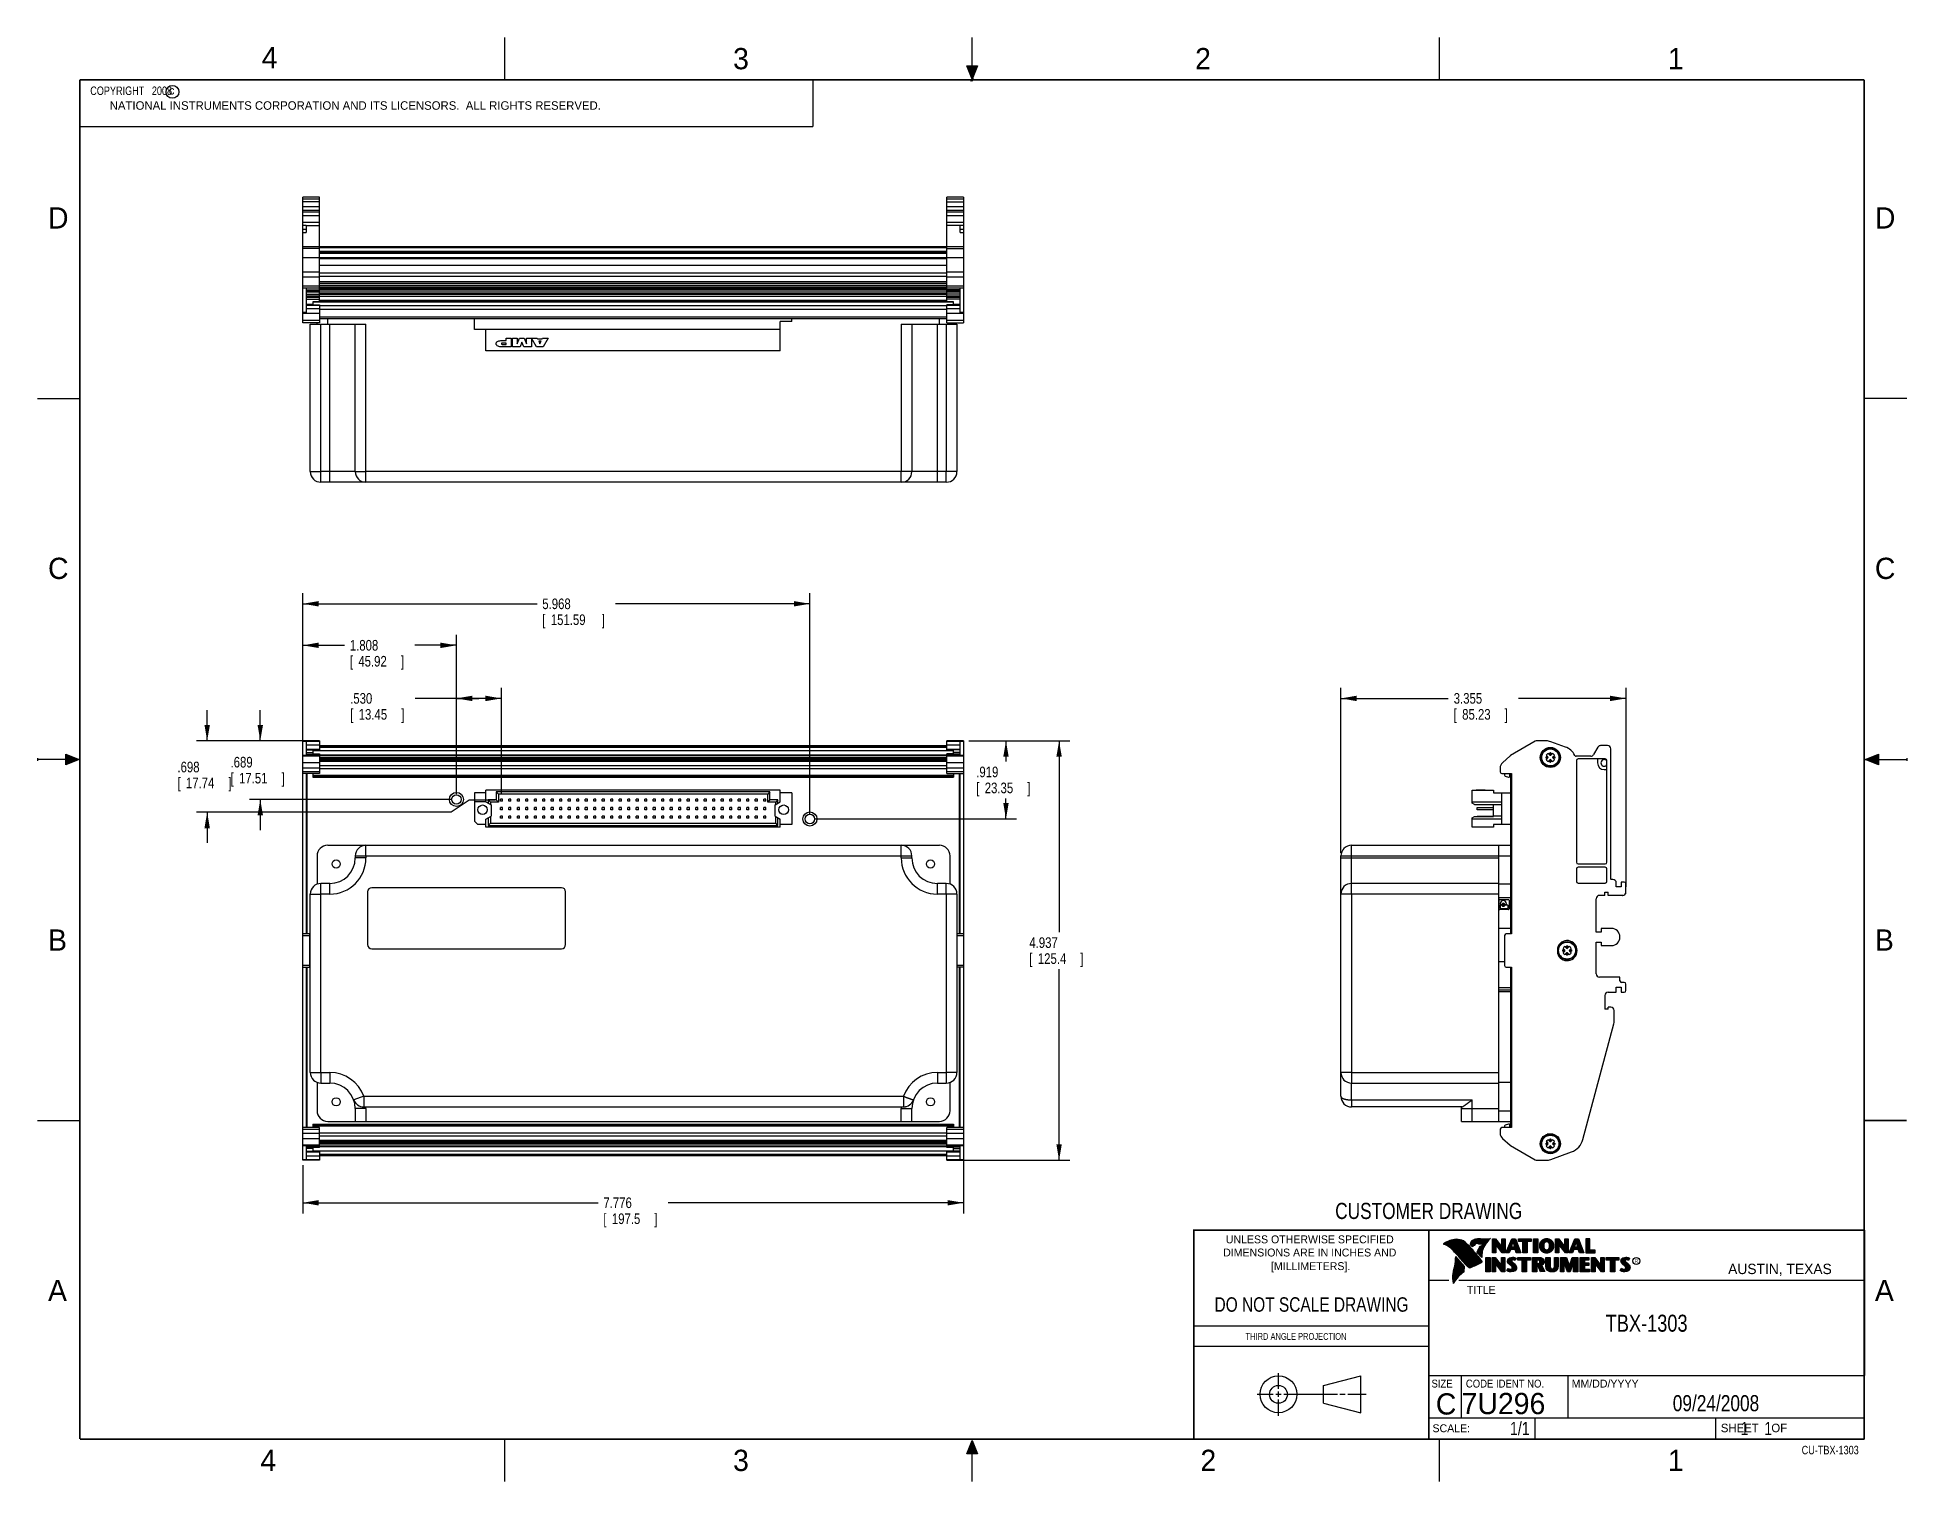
# Model space of a CAD drawing. Header units: inches. Extents: x 0 to 22, y 0 to 17.
import ezdxf
from ezdxf.enums import TextEntityAlignment as Align

# ---------------------------------------------------------------- set-up
doc = ezdxf.new("R2010")
doc.units = ezdxf.units.IN
doc.header["$LTSCALE"] = 1.21
doc.header["$MEASUREMENT"] = 0
doc.layers.get('0').update_dxf_attribs({"linetype": 'CONTINUOUS'})
doc.layers.add('DIMENSIONS', color=7, linetype='CONTINUOUS')
doc.styles.get("Standard").update_dxf_attribs({"font": 'txt', "width": 0.8})
doc.dimstyles.new('DIMSTYLE_1', dxfattribs={"dimtxt": 0.125, "dimasz": 0.1875, "dimexe": 0.18, "dimexo": 0.0625, "dimgap": 0.09, "dimtad": 0, "dimtih": 1, "dimtoh": 1, "dimdec": 3, "dimzin": 4, "dimdsep": 46, "dimtxsty": 'STANDARD', "dimblk": '_FILLED', "dimblk1": '_FILLED', "dimblk2": '_FILLED', "dimcen": 0.09, "dimadec": 0, "dimazin": 0, "dimtp": 0.01, "dimtm": 0.01, "dimtfac": 1, "dimtdec": 3, "dimtofl": 0, "dimtmove": 0, "dimatfit": 3, "dimldrblk": '_FILLED', "dimfxl": 1, "dimtolj": 1, "dimtzin": 4, "dimarcsym": 0})

msp = doc.modelspace()

# ---------------------------------------------------------------- texts
at = {"color": 2, "linetype": 'CONTINUOUS'}
for s, height, p in [('4', 0.25, (2.64, 16.6369)), ('3', 0.25, (8.1875, 16.625)), ('2', 0.25, (13.625, 16.625)), ('1', 0.25, (19.1875, 16.625)), ('c', 0.1, (1.5463, 16.328)), ('NATIONAL INSTRUMENTS CORPORATION AND ITS LICENSORS.  ALL RIGHTS RESERVED.', 0.1, (0.851, 16.1482)), ('D', 0.25, (0.125, 14.75)), ('D', 0.25, (21.625, 14.75)), ('C', 0.25, (0.125, 10.625)), ('C', 0.25, (21.625, 10.625)), ('B', 0.25, (0.125, 6.25)), ('B', 0.25, (21.625, 6.25)), ('R', 0.0418, (18.7972, 2.5749)), ('AUSTIN, TEXAS', 0.121576, (19.898, 2.4426)), ('A', 0.25, (0.125, 2.125)), ('TITLE', 0.093, (16.8235, 2.21)), ('A', 0.25, (21.625, 2.125)), ('MM/DD/YYYY', 0.093, (18.0565, 1.1072)), ('SCALE:', 0.093, (16.4187, 0.5815)), ('SHEET    OF', 0.1, (19.8121, 0.5815)), ('4', 0.25, (2.625, 0.125)), ('3', 0.25, (8.1875, 0.125)), ('2', 0.25, (13.6875, 0.125)), ('1', 0.25, (19.1875, 0.125))]:
    msp.add_text(s, height=height, dxfattribs=at).set_placement(p)
at = {"color": 7, "linetype": 'CONTINUOUS', "width": 0.8}
for s, height, p in [('CUSTOMER DRAWING', 0.19, (16.3742, 3.0911)), ('DO NOT SCALE DRAWING', 0.17, (14.9953, 1.9998))]:
    msp.add_text(s, height=height, dxfattribs=at).set_placement(p, align=Align.CENTER)
at = {"color": 2, "linetype": 'CONTINUOUS'}
for s, p in [('UNLESS OTHERWISE SPECIFIED', (14.9742, 2.8049)), ('DIMENSIONS ARE IN INCHES AND', (14.9742, 2.6501)), ('[MILLIMETERS].', (14.9844, 2.4899))]:
    msp.add_text(s, height=0.093, dxfattribs=at).set_placement(p, align=Align.CENTER)
for s, height, width, p in [('THIRD ANGLE PROJECTION', 0.08, 0.8, (14.2178, 1.6686)), ('SIZE', 0.093, 0.9, (16.407, 1.1072)), ('CODE IDENT NO.', 0.093, 0.9, (16.8114, 1.1072))]:
    msp.add_text(s, height=height, dxfattribs=dict(at, width=width)).set_placement(p)
at = {"color": 7, "linetype": 'CONTINUOUS'}
msp.add_text('C', height=0.25, dxfattribs=at).set_placement((16.5785, 0.7893), align=Align.CENTER)
msp.add_text('7U296', height=0.25, dxfattribs=at).set_placement((16.7614, 0.7941))
at = {"color": 7, "linetype": 'CONTINUOUS', "width": 0.8}
msp.add_text('1/1', height=0.15625, dxfattribs=at).set_placement((17.5623, 0.5469), align=Align.RIGHT)
at = {"color": 2, "linetype": 'CONTINUOUS', "width": 0.8}
msp.add_text('CU-TBX-1303', height=0.1, dxfattribs=at).set_placement((21.4352, 0.3213), align=Align.RIGHT)
at = {"color": 2, "linetype": 'CONTINUOUS', "insert": (0.5624, 16.4219), "char_height": 0.1, "width": 1.44, "attachment_point": 1}
msp.add_mtext('  COPYRIGHT   2008', dxfattribs=at)
at = {"color": 7, "linetype": 'CONTINUOUS'}
for s, insert, char_height, width, attachment_point in [('TBX-1303\\P ', (18.9387, 1.9646), 0.2, 1.28, 2), ('09/24/2008 ', (19.755, 1.0181), 0.19, 1.672, 2), ('     1    1', (19.8125, 0.7031), 0.15625, 1.375, 1)]:
    msp.add_mtext(s, dxfattribs=dict(at, insert=insert, char_height=char_height, width=width, attachment_point=attachment_point))

# ---------------------------------------------------------------- blocks, each defined once
blk = doc.blocks.new('_FILLED')
at = {"color": 0, "linetype": 'BYBLOCK'}
blk.add_solid([(0, 0), (-1, 0.17), (-1, -0.17)], dxfattribs=at)
blk = doc.blocks.new('*D0')
at = {"layer": 'DIMENSIONS', "color": 2, "linetype": 'CONTINUOUS'}
for p, q in [((15.34, 7.403), (15.34, 9.344)), ((18.696, 7.002), (18.696, 9.344)), ((15.34, 9.219), (16.605, 9.219)), ((18.696, 9.219), (17.43, 9.219))]:
    blk.add_line(p, q, dxfattribs=at)
at = {"layer": 'DIMENSIONS', "color": 2, "linetype": 'CONTINUOUS', "xscale": 0.1875, "yscale": 0.1875, "zscale": 0.1875, "rotation": 180}
blk.add_blockref('_FILLED', (15.34, 9.219), dxfattribs=at)
at = {"layer": 'DIMENSIONS', "color": 2, "linetype": 'CONTINUOUS', "xscale": 0.1875, "yscale": 0.1875, "zscale": 0.1875}
blk.add_blockref('_FILLED', (18.696, 9.219), dxfattribs=at)
at = {"layer": 'DIMENSIONS', "color": 2, "linetype": 'CONTINUOUS', "width": 0.8}
for s, p in [('3.355', (16.668, 9.157)), ('[', (16.668, 8.969)), ('85.23', (16.768, 8.969)), (']', (17.268, 8.969))]:
    blk.add_text(s, height=0.125, dxfattribs=at).set_placement(p)
blk = doc.blocks.new('*D1')
at = {"layer": 'DIMENSIONS', "color": 2, "linetype": 'CONTINUOUS'}
for p, q in [((10.961, 8.719), (12.149, 8.719)), ((12.024, 8.719), (12.024, 6.469)), ((12.024, 3.782), (12.024, 6.032)), ((10.765, 3.782), (12.149, 3.782))]:
    blk.add_line(p, q, dxfattribs=at)
at = {"layer": 'DIMENSIONS', "color": 2, "linetype": 'CONTINUOUS', "xscale": 0.1875, "yscale": 0.1875, "zscale": 0.1875}
for p, rotation in [((12.024, 8.719), 90), ((12.024, 3.782), 270)]:
    blk.add_blockref('_FILLED', p, dxfattribs=dict(at, rotation=rotation))
at = {"layer": 'DIMENSIONS', "color": 2, "linetype": 'CONTINUOUS', "width": 0.8}
for s, p in [('4.937', (11.674, 6.282)), ('[', (11.674, 6.094)), ('125.4', (11.774, 6.094)), (']', (12.274, 6.094))]:
    blk.add_text(s, height=0.125, dxfattribs=at).set_placement(p)
blk = doc.blocks.new('*D2')
at = {"layer": 'DIMENSIONS', "color": 2, "linetype": 'CONTINUOUS'}
for p, q in [((10.899, 3.893), (10.899, 3.157)), ((3.123, 3.725), (3.123, 3.157)), ((3.123, 3.282), (6.599, 3.282)), ((10.899, 3.282), (7.424, 3.282))]:
    blk.add_line(p, q, dxfattribs=at)
at = {"layer": 'DIMENSIONS', "color": 2, "linetype": 'CONTINUOUS', "xscale": 0.1875, "yscale": 0.1875, "zscale": 0.1875, "rotation": 180}
blk.add_blockref('_FILLED', (3.123, 3.282), dxfattribs=at)
at = {"layer": 'DIMENSIONS', "color": 2, "linetype": 'CONTINUOUS', "xscale": 0.1875, "yscale": 0.1875, "zscale": 0.1875}
blk.add_blockref('_FILLED', (10.899, 3.282), dxfattribs=at)
at = {"layer": 'DIMENSIONS', "color": 2, "linetype": 'CONTINUOUS', "width": 0.8}
for s, p in [('7.776', (6.661, 3.22)), ('[', (6.661, 3.032)), ('197.5', (6.761, 3.032)), (']', (7.261, 3.032))]:
    blk.add_text(s, height=0.125, dxfattribs=at).set_placement(p)
blk = doc.blocks.new('*D3')
at = {"layer": 'DIMENSIONS', "color": 2, "linetype": 'CONTINUOUS'}
for p, q in [((3.123, 8.396), (3.123, 9.969)), ((4.931, 8.092), (4.931, 9.969)), ((3.123, 9.844), (3.615, 9.844)), ((4.931, 9.844), (4.44, 9.844))]:
    blk.add_line(p, q, dxfattribs=at)
at = {"layer": 'DIMENSIONS', "color": 2, "linetype": 'CONTINUOUS', "xscale": 0.1875, "yscale": 0.1875, "zscale": 0.1875, "rotation": 180}
blk.add_blockref('_FILLED', (3.123, 9.844), dxfattribs=at)
at = {"layer": 'DIMENSIONS', "color": 2, "linetype": 'CONTINUOUS', "xscale": 0.1875, "yscale": 0.1875, "zscale": 0.1875}
blk.add_blockref('_FILLED', (4.931, 9.844), dxfattribs=at)
at = {"layer": 'DIMENSIONS', "color": 2, "linetype": 'CONTINUOUS', "width": 0.8}
for s, p in [('1.808', (3.677, 9.782)), ('[', (3.677, 9.594)), ('45.92', (3.777, 9.594)), (']', (4.277, 9.594))]:
    blk.add_text(s, height=0.125, dxfattribs=at).set_placement(p)
blk = doc.blocks.new('*D4')
at = {"layer": 'DIMENSIONS', "color": 2, "linetype": 'CONTINUOUS'}
for p, q in [((4.931, 8.092), (4.931, 9.344)), ((5.461, 8.096), (5.461, 9.344)), ((5.196, 9.219), (4.444, 9.219)), ((4.931, 9.219), (5.196, 9.219)), ((5.461, 9.219), (5.196, 9.219))]:
    blk.add_line(p, q, dxfattribs=at)
at = {"layer": 'DIMENSIONS', "color": 2, "linetype": 'CONTINUOUS', "xscale": 0.1875, "yscale": 0.1875, "zscale": 0.1875, "rotation": 180}
blk.add_blockref('_FILLED', (4.931, 9.219), dxfattribs=at)
at = {"layer": 'DIMENSIONS', "color": 2, "linetype": 'CONTINUOUS', "xscale": 0.1875, "yscale": 0.1875, "zscale": 0.1875}
blk.add_blockref('_FILLED', (5.461, 9.219), dxfattribs=at)
at = {"layer": 'DIMENSIONS', "color": 2, "linetype": 'CONTINUOUS', "width": 0.8}
for s, p in [('.530', (3.681, 9.157)), ('[', (3.681, 8.969)), ('13.45', (3.781, 8.969)), (']', (4.281, 8.969))]:
    blk.add_text(s, height=0.125, dxfattribs=at).set_placement(p)
blk = doc.blocks.new('*D5')
at = {"layer": 'DIMENSIONS', "color": 2, "linetype": 'CONTINUOUS'}
for p, q in [((1.998, 8.719), (1.998, 9.079)), ((3.159, 8.719), (1.873, 8.719)), ((5.08, 8.021), (4.871, 7.879)), ((5.386, 8.021), (5.08, 8.021)), ((4.871, 7.879), (1.873, 7.879)), ((1.998, 7.879), (1.998, 7.519))]:
    blk.add_line(p, q, dxfattribs=at)
at = {"layer": 'DIMENSIONS', "color": 2, "linetype": 'CONTINUOUS', "xscale": 0.1875, "yscale": 0.1875, "zscale": 0.1875}
for p, rotation in [((1.998, 8.719), 270), ((1.998, 7.879), 90)]:
    blk.add_blockref('_FILLED', p, dxfattribs=dict(at, rotation=rotation))
at = {"layer": 'DIMENSIONS', "color": 2, "linetype": 'CONTINUOUS', "width": 0.8}
for s, p in [('.698', (1.648, 8.349)), ('[', (1.648, 8.162)), ('17.74', (1.748, 8.162)), (']', (2.248, 8.162))]:
    blk.add_text(s, height=0.125, dxfattribs=at).set_placement(p)
blk = doc.blocks.new('*D6')
at = {"layer": 'DIMENSIONS', "color": 2, "linetype": 'CONTINUOUS'}
for p, q in [((2.623, 8.719), (2.623, 9.079)), ((3.061, 8.719), (2.498, 8.719)), ((4.869, 8.03), (2.498, 8.03)), ((2.623, 8.03), (2.623, 7.67))]:
    blk.add_line(p, q, dxfattribs=at)
at = {"layer": 'DIMENSIONS', "color": 2, "linetype": 'CONTINUOUS', "xscale": 0.1875, "yscale": 0.1875, "zscale": 0.1875}
for p, rotation in [((2.623, 8.719), 270), ((2.623, 8.03), 90)]:
    blk.add_blockref('_FILLED', p, dxfattribs=dict(at, rotation=rotation))
at = {"layer": 'DIMENSIONS', "color": 2, "linetype": 'CONTINUOUS', "width": 0.8}
for s, p in [('.689', (2.273, 8.406)), ('[', (2.273, 8.218)), ('17.51', (2.373, 8.218)), (']', (2.873, 8.218))]:
    blk.add_text(s, height=0.125, dxfattribs=at).set_placement(p)
blk = doc.blocks.new('*D7')
at = {"layer": 'DIMENSIONS', "color": 2, "linetype": 'CONTINUOUS'}
for p, q in [((10.961, 8.719), (11.524, 8.719)), ((11.399, 8.719), (11.399, 8.478)), ((11.399, 7.8), (11.399, 8.041)), ((9.154, 7.8), (11.524, 7.8))]:
    blk.add_line(p, q, dxfattribs=at)
at = {"layer": 'DIMENSIONS', "color": 2, "linetype": 'CONTINUOUS', "xscale": 0.1875, "yscale": 0.1875, "zscale": 0.1875}
for p, rotation in [((11.399, 8.719), 90), ((11.399, 7.8), 270)]:
    blk.add_blockref('_FILLED', p, dxfattribs=dict(at, rotation=rotation))
at = {"layer": 'DIMENSIONS', "color": 2, "linetype": 'CONTINUOUS', "width": 0.8}
for s, p in [('.919', (11.049, 8.291)), ('[', (11.049, 8.103)), ('23.35', (11.149, 8.103)), (']', (11.649, 8.103))]:
    blk.add_text(s, height=0.125, dxfattribs=at).set_placement(p)
blk = doc.blocks.new('*D8')
at = {"layer": 'DIMENSIONS', "color": 2, "linetype": 'CONTINUOUS'}
for p, q in [((3.123, 8.776), (3.123, 10.458)), ((9.091, 7.862), (9.091, 10.458)), ((3.123, 10.333), (5.88, 10.333)), ((9.091, 10.333), (6.805, 10.333))]:
    blk.add_line(p, q, dxfattribs=at)
at = {"layer": 'DIMENSIONS', "color": 2, "linetype": 'CONTINUOUS', "xscale": 0.1875, "yscale": 0.1875, "zscale": 0.1875, "rotation": 180}
blk.add_blockref('_FILLED', (3.123, 10.333), dxfattribs=at)
at = {"layer": 'DIMENSIONS', "color": 2, "linetype": 'CONTINUOUS', "xscale": 0.1875, "yscale": 0.1875, "zscale": 0.1875}
blk.add_blockref('_FILLED', (9.091, 10.333), dxfattribs=at)
at = {"layer": 'DIMENSIONS', "color": 2, "linetype": 'CONTINUOUS', "width": 0.8}
for s, p in [('5.968', (5.942, 10.27)), ('[', (5.942, 10.083)), ('151.59', (6.042, 10.083)), (']', (6.642, 10.083))]:
    blk.add_text(s, height=0.125, dxfattribs=at).set_placement(p)

# ---------------------------------------------------------------- dimensions: what is measured, and where the dimension line sits
at = {"layer": 'DIMENSIONS', "color": 2, "linetype": 'CONTINUOUS'}
for base, p1, p2, picture, middle in [((9.0913, 10.3327), (3.1233, 8.7764), (9.0913, 7.8622), '*D8', (6.3423, 10.239)), ((4.9313, 9.8441), (3.1233, 8.3958), (4.9313, 8.0922), '*D3', (4.0273, 9.7504)), ((5.4608166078, 9.2191309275), (4.9313166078, 8.0922057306), (5.4608166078, 8.0957057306), '*D4', (4.0313166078, 9.1253809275)), ((18.6955, 9.2191), (15.3401, 7.4032), (18.6955, 7.0023), '*D0', (17.0178, 9.1254))]:
    dim = msp.add_linear_dim(base=base, p1=p1, p2=p2, dimstyle='DIMSTYLE_1', dxfattribs=at)
    dim.commit()
    dim.dimension.update_dxf_attribs({"geometry": picture, "text_midpoint": middle, "dimtype": 160})
for base, p1, p2, angle, picture, middle in [((1.9983, 8.0207), (3.1593, 8.7191), (5.3858, 8.0207), 270, '*D5', (1.9983, 8.3182)), ((2.6233, 8.0297), (3.0608, 8.7191), (4.8688, 8.0297), 270, '*D6', (2.6233, 8.3744)), ((11.3989, 7.7997), (10.9614, 8.7191), (9.1538, 7.7997), 270, '*D7', (11.3989, 8.2594)), ((12.0239, 3.7821), (10.9614, 8.7191), (10.7646, 3.7821), 270, '*D1', (12.0239, 6.2506)), ((3.1233, 3.2821), (10.8989, 3.8929), (3.1233, 3.7249), 180, '*D2', (7.0111, 3.1884))]:
    dim = msp.add_linear_dim(base=base, p1=p1, p2=p2, angle=angle, dimstyle='DIMSTYLE_1', dxfattribs=at)
    dim.commit()
    dim.dimension.update_dxf_attribs({"geometry": picture, "text_midpoint": middle, "dimtype": 160})

# ---------------------------------------------------------------- hatches: boundary and pattern name
at = {"linetype": 'CONTINUOUS'}
for points in [[(11, 16.51), (10.9375, 16.6663), (11.0625, 16.6663)], [(0.3337, 8.5625), (0.49, 8.5), (0.3337, 8.4375)], [(21.6663, 8.5625), (21.6663, 8.4375), (21.51, 8.5)], [(10.9375, 0.3287), (11, 0.485), (11.0625, 0.3287)]]:
    msp.add_hatch(color=2, dxfattribs=at).paths.add_polyline_path(points)

# ---------------------------------------------------------------- linework, layer by layer
at = {"color": 2, "linetype": 'CONTINUOUS'}
for p, q in [((5.5, 16.5), (5.5, 17)), ((11, 16.485), (11, 17)), ((16.5, 16.5), (16.5, 17)), ((11, 16.51), (10.9375, 16.6663)), ((10.9375, 16.6663), (11.0625, 16.6663)), ((11.015, 16.515), (10.985, 16.485)), ((10.985, 16.485), (11, 16.515)), ((11.0625, 16.6663), (11, 16.51)), ((11, 16.485), (11.015, 16.515)), ((0.4999, 16.5), (9.1249, 16.5)), ((0.4999, 16.5), (0.4999, 15.9531)), ((9.1249, 16.5), (9.1249, 15.9531)), ((0.4999, 15.9531), (9.1249, 15.9531)), ((0, 12.75), (0.5, 12.75)), ((22, 12.75), (21.5, 12.75)), ((0, 8.515), (0, 8.485)), ((0.49, 8.5), (0, 8.5)), ((0.3337, 8.4375), (0.3337, 8.5625)), ((0.3337, 8.5625), (0.49, 8.5)), ((0.49, 8.5), (0.3337, 8.4375)), ((21.51, 8.5), (21.6663, 8.5625)), ((21.51, 8.5), (22, 8.5)), ((21.6663, 8.4375), (21.51, 8.5)), ((21.6663, 8.5625), (21.6663, 8.4375)), ((22, 8.515), (22, 8.485)), ((0, 4.25), (0.5, 4.25)), ((16.3737, 2.9596), (21.5037, 2.9596)), ((16.3737, 2.9596), (16.3737, 1.2496)), ((16.375, 2.96), (21.5, 2.96)), ((21.5037, 2.9596), (21.5037, 1.2496)), ((16.5578, 2.796), (16.5578, 2.7989)), ((16.5646, 2.7936), (16.5646, 2.8033)), ((16.5714, 2.7909), (16.5714, 2.8075)), ((16.5782, 2.788), (16.5782, 2.8116)), ((16.5851, 2.7849), (16.5851, 2.8154)), ((16.5919, 2.7815), (16.5919, 2.819)), ((16.5987, 2.7778), (16.5987, 2.8221)), ((16.6055, 2.7738), (16.6055, 2.8249)), ((16.6124, 2.7696), (16.6124, 2.8276)), ((16.6192, 2.765), (16.6192, 2.8301)), ((16.626, 2.7601), (16.626, 2.8325)), ((16.6329, 2.7549), (16.6329, 2.8347)), ((16.6397, 2.7492), (16.6397, 2.8367)), ((16.6465, 2.7431), (16.6465, 2.8386)), ((16.6533, 2.7366), (16.6533, 2.8403)), ((16.6602, 2.7295), (16.6602, 2.8419)), ((16.667, 2.7221), (16.667, 2.8435)), ((16.6738, 2.7146), (16.6738, 2.8449)), ((16.6806, 2.707), (16.6806, 2.8459)), ((16.6875, 2.6995), (16.6875, 2.8467)), ((16.7939, 2.533), (16.6919, 2.6489)), ((16.6943, 2.6918), (16.6943, 2.8472)), ((16.7011, 2.6841), (16.7011, 2.8474)), ((16.708, 2.6764), (16.708, 2.8474)), ((16.7148, 2.6685), (16.7148, 2.847)), ((16.7216, 2.6607), (16.7216, 2.8465)), ((16.7284, 2.6527), (16.7284, 2.8456)), ((16.7353, 2.6447), (16.7353, 2.8445)), ((16.7421, 2.6366), (16.7421, 2.8431)), ((16.7489, 2.6285), (16.7489, 2.8417)), ((16.7557, 2.6204), (16.7557, 2.84)), ((16.7626, 2.6125), (16.7626, 2.8378)), ((16.7694, 2.6046), (16.7694, 2.8352)), ((16.7762, 2.5968), (16.7762, 2.8321)), ((16.7831, 2.5891), (16.7831, 2.8284)), ((16.7899, 2.5815), (16.7899, 2.8242)), ((16.7967, 2.5739), (16.7967, 2.8193)), ((16.8035, 2.5665), (16.8035, 2.8136)), ((16.8104, 2.5591), (16.8104, 2.807)), ((16.8172, 2.5519), (16.8172, 2.7996)), ((16.824, 2.5447), (16.824, 2.7924)), ((16.8308, 2.5375), (16.8308, 2.7853)), ((16.8377, 2.5314), (16.8377, 2.7781)), ((16.8445, 2.5262), (16.8445, 2.7709)), ((16.8513, 2.523), (16.8513, 2.7637)), ((16.8581, 2.5224), (16.8581, 2.7565)), ((16.8864, 2.7664), (16.8632, 2.7937)), ((16.865, 2.5241), (16.865, 2.7493)), ((16.8877, 2.7723), (16.8682, 2.7952)), ((16.8718, 2.791), (16.8718, 2.8085)), ((16.8718, 2.527), (16.8718, 2.7421)), ((16.8786, 2.783), (16.8786, 2.8206)), ((16.8786, 2.5298), (16.8786, 2.7348)), ((16.8855, 2.7749), (16.8855, 2.8281)), ((16.8855, 2.5327), (16.8855, 2.727)), ((16.8923, 2.7747), (16.8923, 2.8335)), ((16.8923, 2.5356), (16.8923, 2.7187)), ((16.8991, 2.7788), (16.8991, 2.8375)), ((16.8991, 2.5385), (16.8991, 2.7104)), ((16.9059, 2.7837), (16.9059, 2.8408)), ((16.9059, 2.5415), (16.9059, 2.7022)), ((16.9128, 2.7896), (16.9128, 2.8436)), ((16.9128, 2.5446), (16.9128, 2.6939)), ((16.9196, 2.7966), (16.9196, 2.8459)), ((16.9196, 2.5477), (16.9196, 2.6856)), ((16.9264, 2.8018), (16.9264, 2.8477)), ((16.9264, 2.5508), (16.9264, 2.6774)), ((16.9332, 2.8053), (16.9332, 2.849)), ((16.9332, 2.554), (16.9332, 2.6691)), ((16.9401, 2.8077), (16.9401, 2.8499)), ((16.9401, 2.5573), (16.9401, 2.6608)), ((16.9616, 2.6797), (16.9434, 2.7005)), ((16.9469, 2.8082), (16.9469, 2.8509)), ((16.9469, 2.5606), (16.9469, 2.6526)), ((16.9653, 2.6828), (16.9492, 2.7013)), ((16.9537, 2.8069), (16.9537, 2.8518)), ((16.9537, 2.696), (16.9537, 2.7109)), ((16.9537, 2.5639), (16.9537, 2.6443)), ((16.9606, 2.8048), (16.9606, 2.8525)), ((16.9606, 2.6882), (16.9606, 2.7266)), ((16.9674, 2.8034), (16.9674, 2.8531)), ((16.9674, 2.6802), (16.9674, 2.7444)), ((16.9742, 2.8027), (16.9742, 2.8536)), ((16.9742, 2.672), (16.9742, 2.7568)), ((16.981, 2.8023), (16.981, 2.854)), ((16.981, 2.664), (16.981, 2.7634)), ((16.9838, 2.8589), (17.0997, 2.8607)), ((16.9839, 2.8541), (17.087, 2.8557)), ((16.9879, 2.802), (16.9879, 2.8542)), ((16.9879, 2.6563), (16.9879, 2.7665)), ((16.999, 2.637), (16.9946, 2.6418)), ((16.9947, 2.8019), (16.9947, 2.8543)), ((16.9947, 2.6748), (16.9947, 2.7683)), ((17.0015, 2.8005), (17.0015, 2.8544)), ((17.0015, 2.7195), (17.0015, 2.7694)), ((17.0083, 2.7963), (17.0083, 2.8545)), ((17.0083, 2.7388), (17.0083, 2.7698)), ((17.0152, 2.755), (17.0152, 2.8546)), ((17.022, 2.7691), (17.022, 2.8547)), ((17.0288, 2.7817), (17.0288, 2.8548)), ((17.0357, 2.7931), (17.0357, 2.8549)), ((17.0425, 2.8035), (17.0425, 2.855)), ((17.0493, 2.8131), (17.0493, 2.8551)), ((17.0561, 2.822), (17.0561, 2.8552)), ((17.063, 2.8303), (17.063, 2.8553)), ((17.0698, 2.8381), (17.0698, 2.8554)), ((17.0766, 2.8454), (17.0766, 2.8555)), ((17.1243, 2.8592), (17.1609, 2.8592)), ((17.1243, 2.6915), (17.1243, 2.8592)), ((17.1637, 2.6915), (17.1243, 2.6915)), ((17.1291, 2.8543), (17.1585, 2.8543)), ((17.1291, 2.6963), (17.1291, 2.8543)), ((17.1589, 2.6963), (17.1291, 2.6963)), ((17.1381, 2.6963), (17.1381, 2.8543)), ((17.1447, 2.6963), (17.1447, 2.8543)), ((17.1514, 2.6963), (17.1514, 2.8543)), ((17.1589, 2.8042), (17.1581, 2.8543)), ((17.1585, 2.8543), (17.2383, 2.7492)), ((17.2418, 2.6963), (17.1589, 2.8042)), ((17.1589, 2.8042), (17.1589, 2.6963)), ((17.1609, 2.8592), (17.2334, 2.7636)), ((17.2395, 2.6915), (17.1637, 2.7899)), ((17.1637, 2.7899), (17.1637, 2.6915)), ((17.1648, 2.7965), (17.1648, 2.8461)), ((17.1714, 2.7879), (17.1714, 2.8373)), ((17.1781, 2.7792), (17.1781, 2.8285)), ((17.1848, 2.7705), (17.1848, 2.8197)), ((17.1915, 2.7618), (17.1915, 2.8109)), ((17.1981, 2.7531), (17.1981, 2.8021)), ((17.2048, 2.7445), (17.2048, 2.7933)), ((17.2115, 2.7358), (17.2115, 2.7845)), ((17.2182, 2.7271), (17.2182, 2.7757)), ((17.2248, 2.7184), (17.2248, 2.7669)), ((17.2315, 2.7098), (17.2315, 2.7581)), ((17.2334, 2.8592), (17.2732, 2.8592)), ((17.2334, 2.7636), (17.2334, 2.8592)), ((17.2382, 2.7011), (17.2383, 2.7492)), ((17.2383, 2.8543), (17.2684, 2.8543)), ((17.2383, 2.7492), (17.2383, 2.8543)), ((17.2732, 2.6915), (17.2395, 2.6915)), ((17.2684, 2.6963), (17.2418, 2.6963)), ((17.2449, 2.6963), (17.2449, 2.8543)), ((17.2515, 2.6963), (17.2515, 2.8543)), ((17.2582, 2.6963), (17.2582, 2.8543)), ((17.2649, 2.6963), (17.2649, 2.8543)), ((17.2684, 2.8543), (17.2684, 2.6963)), ((17.2732, 2.8592), (17.2732, 2.6915)), ((17.2831, 2.6915), (17.3516, 2.8591)), ((17.3228, 2.6915), (17.2831, 2.6915)), ((17.2903, 2.6964), (17.3548, 2.8542)), ((17.3195, 2.6964), (17.2903, 2.6964)), ((17.2983, 2.6964), (17.2983, 2.7158)), ((17.3049, 2.6964), (17.3049, 2.7322)), ((17.3116, 2.6964), (17.3116, 2.7485)), ((17.3183, 2.6964), (17.3183, 2.7648)), ((17.3356, 2.7364), (17.3195, 2.6964)), ((17.3388, 2.7316), (17.3228, 2.6915)), ((17.325, 2.7101), (17.325, 2.7812)), ((17.3316, 2.7267), (17.3316, 2.7975)), ((17.394, 2.7364), (17.3356, 2.7364)), ((17.3383, 2.7364), (17.3383, 2.8138)), ((17.3905, 2.7316), (17.3388, 2.7316)), ((17.3409, 2.7533), (17.3624, 2.8228)), ((17.389, 2.7533), (17.3409, 2.7533)), ((17.345, 2.7666), (17.345, 2.8302)), ((17.345, 2.7364), (17.345, 2.7533)), ((17.3475, 2.7581), (17.3659, 2.8179)), ((17.3827, 2.7581), (17.3475, 2.7581)), ((17.3516, 2.8591), (17.3938, 2.8591)), ((17.3517, 2.7882), (17.3517, 2.8465)), ((17.3517, 2.7364), (17.3517, 2.7533)), ((17.3548, 2.8542), (17.3905, 2.8542)), ((17.3583, 2.8098), (17.3583, 2.8542)), ((17.3583, 2.7364), (17.3583, 2.7533)), ((17.3624, 2.8228), (17.3701, 2.8228)), ((17.365, 2.8228), (17.365, 2.8542)), ((17.365, 2.7364), (17.365, 2.7533)), ((17.3659, 2.8179), (17.3664, 2.8179)), ((17.3664, 2.8179), (17.3827, 2.7581)), ((17.3701, 2.8228), (17.389, 2.7533)), ((17.3717, 2.817), (17.3717, 2.8542)), ((17.3717, 2.7364), (17.3717, 2.7533)), ((17.3784, 2.7925), (17.3784, 2.8542)), ((17.3784, 2.7364), (17.3784, 2.7533)), ((17.385, 2.7679), (17.385, 2.8542)), ((17.385, 2.7364), (17.385, 2.7533)), ((17.3905, 2.8542), (17.4504, 2.6964)), ((17.4039, 2.6915), (17.3905, 2.7316)), ((17.3917, 2.7364), (17.3917, 2.851)), ((17.3938, 2.8591), (17.4574, 2.6915)), ((17.4074, 2.6964), (17.394, 2.7364)), ((17.3984, 2.7232), (17.3984, 2.8334)), ((17.4574, 2.6915), (17.4039, 2.6915)), ((17.4051, 2.7034), (17.4051, 2.8158)), ((17.4504, 2.6964), (17.4074, 2.6964)), ((17.4118, 2.6964), (17.4118, 2.7982)), ((17.4184, 2.6964), (17.4184, 2.7806)), ((17.4251, 2.6964), (17.4251, 2.763)), ((17.4318, 2.6964), (17.4318, 2.7455)), ((17.4327, 2.8591), (17.5802, 2.8591)), ((17.4327, 2.8278), (17.4327, 2.8591)), ((17.481, 2.8278), (17.4327, 2.8278)), ((17.4375, 2.8542), (17.5753, 2.8542)), ((17.4375, 2.8327), (17.4375, 2.8542)), ((17.4859, 2.8327), (17.4375, 2.8327)), ((17.4385, 2.6964), (17.4385, 2.7279)), ((17.4451, 2.8327), (17.4451, 2.8542)), ((17.4451, 2.6964), (17.4451, 2.7103)), ((17.4518, 2.8327), (17.4518, 2.8542)), ((17.4585, 2.8327), (17.4585, 2.8542)), ((17.4652, 2.8327), (17.4652, 2.8542)), ((17.4718, 2.8327), (17.4718, 2.8542)), ((17.4785, 2.8327), (17.4785, 2.8542)), ((17.481, 2.6915), (17.481, 2.8278)), ((17.5318, 2.6915), (17.481, 2.6915)), ((17.4859, 2.8327), (17.4852, 2.8542)), ((17.4859, 2.6964), (17.4859, 2.8327)), ((17.5269, 2.6964), (17.4859, 2.6964)), ((17.4919, 2.6964), (17.4919, 2.8542)), ((17.4985, 2.6964), (17.4985, 2.8542)), ((17.5052, 2.6964), (17.5052, 2.8542)), ((17.5119, 2.6964), (17.5119, 2.8542)), ((17.5186, 2.6964), (17.5186, 2.8542)), ((17.5269, 2.8327), (17.5252, 2.8542)), ((17.5753, 2.8327), (17.5269, 2.8327)), ((17.5269, 2.8327), (17.5269, 2.6964)), ((17.5802, 2.8278), (17.5318, 2.8278)), ((17.5318, 2.8278), (17.5318, 2.6915)), ((17.5319, 2.8327), (17.5319, 2.8542)), ((17.5386, 2.8327), (17.5386, 2.8542)), ((17.5453, 2.8327), (17.5453, 2.8542)), ((17.5519, 2.8327), (17.5519, 2.8542)), ((17.5586, 2.8327), (17.5586, 2.8542)), ((17.5653, 2.8327), (17.5653, 2.8542)), ((17.572, 2.8327), (17.572, 2.8542)), ((17.5753, 2.8542), (17.5753, 2.8327)), ((17.5802, 2.8591), (17.5802, 2.8278)), ((17.6059, 2.8591), (17.6565, 2.8591)), ((17.6059, 2.6915), (17.6059, 2.8591)), ((17.6565, 2.6915), (17.6059, 2.6915)), ((17.6108, 2.8542), (17.6516, 2.8542)), ((17.6108, 2.6964), (17.6108, 2.8542)), ((17.6516, 2.6964), (17.6108, 2.6964)), ((17.6187, 2.6964), (17.6187, 2.8542)), ((17.6254, 2.6964), (17.6254, 2.8542)), ((17.632, 2.6964), (17.632, 2.8542)), ((17.6387, 2.6964), (17.6387, 2.8542)), ((17.6454, 2.6964), (17.6454, 2.8542)), ((17.6516, 2.8542), (17.6516, 2.6964)), ((17.6565, 2.8591), (17.6565, 2.6915)), ((17.6849, 2.7803), (17.6851, 2.7836)), ((17.6849, 2.7769), (17.6849, 2.7803)), ((17.6849, 2.7735), (17.6849, 2.7769)), ((17.6851, 2.7701), (17.6849, 2.7735)), ((17.6851, 2.7836), (17.6853, 2.7869)), ((17.6854, 2.7668), (17.6851, 2.7701)), ((17.6853, 2.7869), (17.6857, 2.7901)), ((17.6859, 2.7634), (17.6854, 2.7668)), ((17.6857, 2.7901), (17.6862, 2.7933)), ((17.6864, 2.76), (17.6859, 2.7634)), ((17.6862, 2.7933), (17.6868, 2.7964)), ((17.687, 2.7567), (17.6864, 2.76)), ((17.6868, 2.7964), (17.6876, 2.7995)), ((17.6878, 2.7535), (17.687, 2.7567)), ((17.6876, 2.7995), (17.6884, 2.8024)), ((17.6886, 2.7503), (17.6878, 2.7535)), ((17.6884, 2.8024), (17.6893, 2.8053)), ((17.6895, 2.7471), (17.6886, 2.7503)), ((17.6893, 2.8053), (17.6904, 2.8081)), ((17.6905, 2.7441), (17.6895, 2.7471)), ((17.6904, 2.8081), (17.6915, 2.8108)), ((17.6905, 2.7441), (17.6904, 2.8081)), ((17.6917, 2.7411), (17.6905, 2.7441)), ((17.6915, 2.8108), (17.6928, 2.8135)), ((17.6929, 2.7383), (17.6917, 2.7411)), ((17.6928, 2.8135), (17.6942, 2.8161)), ((17.6942, 2.7355), (17.6929, 2.7383)), ((17.6942, 2.8161), (17.6957, 2.8186)), ((17.6956, 2.7327), (17.6942, 2.7355)), ((17.6971, 2.7301), (17.6956, 2.7327)), ((17.6957, 2.8186), (17.6973, 2.8211)), ((17.6971, 2.7301), (17.6973, 2.8211)), ((17.6987, 2.7275), (17.6971, 2.7301)), ((17.6973, 2.8211), (17.699, 2.8236)), ((17.7003, 2.725), (17.6987, 2.7275)), ((17.699, 2.8236), (17.7008, 2.826)), ((17.7021, 2.7226), (17.7003, 2.725)), ((17.7008, 2.826), (17.7028, 2.8284)), ((17.704, 2.7203), (17.7021, 2.7226)), ((17.7028, 2.8284), (17.7048, 2.8307)), ((17.704, 2.7203), (17.7048, 2.8307)), ((17.706, 2.7181), (17.704, 2.7203)), ((17.7048, 2.8307), (17.707, 2.833)), ((17.708, 2.7159), (17.706, 2.7181)), ((17.707, 2.833), (17.7092, 2.8351)), ((17.7102, 2.7138), (17.708, 2.7159)), ((17.7092, 2.8351), (17.7114, 2.8372)), ((17.7102, 2.7138), (17.7114, 2.8372)), ((17.7124, 2.7119), (17.7102, 2.7138)), ((17.7114, 2.8372), (17.7138, 2.8392)), ((17.7147, 2.71), (17.7124, 2.7119)), ((17.7138, 2.8392), (17.7162, 2.841)), ((17.717, 2.7082), (17.7147, 2.71)), ((17.7162, 2.841), (17.7186, 2.8427)), ((17.717, 2.7082), (17.7186, 2.8427)), ((17.7195, 2.7066), (17.717, 2.7082)), ((17.7186, 2.8427), (17.721, 2.8444)), ((17.722, 2.705), (17.7195, 2.7066)), ((17.721, 2.8444), (17.7235, 2.8459)), ((17.7246, 2.7036), (17.722, 2.705)), ((17.7235, 2.8459), (17.7261, 2.8472)), ((17.7246, 2.7036), (17.7235, 2.8459)), ((17.7273, 2.7022), (17.7246, 2.7036)), ((17.7261, 2.8472), (17.7287, 2.8485)), ((17.7267, 2.7789), (17.7268, 2.7812)), ((17.7267, 2.7766), (17.7267, 2.7789)), ((17.7267, 2.7743), (17.7267, 2.7766)), ((17.7268, 2.772), (17.7267, 2.7743)), ((17.7268, 2.7812), (17.7269, 2.7835)), ((17.7269, 2.7696), (17.7268, 2.772)), ((17.7269, 2.7835), (17.727, 2.7857)), ((17.727, 2.7673), (17.7269, 2.7696)), ((17.727, 2.7857), (17.7272, 2.7879)), ((17.7272, 2.765), (17.727, 2.7673)), ((17.7272, 2.7879), (17.7274, 2.79)), ((17.7274, 2.7628), (17.7272, 2.765)), ((17.7301, 2.701), (17.7273, 2.7022)), ((17.7274, 2.79), (17.7276, 2.7921)), ((17.7277, 2.7606), (17.7274, 2.7628)), ((17.7276, 2.7921), (17.7279, 2.7941)), ((17.728, 2.7584), (17.7277, 2.7606)), ((17.7279, 2.7941), (17.7282, 2.7961)), ((17.7283, 2.7563), (17.728, 2.7584)), ((17.7282, 2.7961), (17.7286, 2.798)), ((17.7287, 2.7543), (17.7283, 2.7563)), ((17.7286, 2.798), (17.729, 2.7998)), ((17.7287, 2.8485), (17.7314, 2.8497)), ((17.7291, 2.7523), (17.7287, 2.7543)), ((17.729, 2.7998), (17.7294, 2.8016)), ((17.7295, 2.7503), (17.7291, 2.7523)), ((17.7294, 2.8016), (17.7299, 2.8034)), ((17.73, 2.7485), (17.7295, 2.7503)), ((17.7299, 2.8034), (17.7304, 2.8051)), ((17.7306, 2.7466), (17.73, 2.7485)), ((17.7301, 2.701), (17.7305, 2.7469)), ((17.733, 2.6999), (17.7301, 2.701)), ((17.7304, 2.8051), (17.7309, 2.8068)), ((17.7311, 2.7449), (17.7306, 2.7466)), ((17.7309, 2.8068), (17.7316, 2.8085)), ((17.731, 2.807), (17.7314, 2.8497)), ((17.7318, 2.7431), (17.7311, 2.7449)), ((17.7314, 2.8497), (17.7342, 2.8508)), ((17.7316, 2.8085), (17.7322, 2.8101)), ((17.7324, 2.7414), (17.7318, 2.7431)), ((17.7322, 2.8101), (17.7329, 2.8117)), ((17.7331, 2.7398), (17.7324, 2.7414)), ((17.7329, 2.8117), (17.7337, 2.8133)), ((17.736, 2.6989), (17.733, 2.6999)), ((17.7339, 2.7382), (17.7331, 2.7398)), ((17.7337, 2.8133), (17.7345, 2.8149)), ((17.7347, 2.7366), (17.7339, 2.7382)), ((17.7342, 2.8508), (17.737, 2.8517)), ((17.7345, 2.8149), (17.7354, 2.8164)), ((17.7355, 2.7351), (17.7347, 2.7366)), ((17.7354, 2.8164), (17.7364, 2.8178)), ((17.7365, 2.7337), (17.7355, 2.7351)), ((17.7391, 2.698), (17.736, 2.6989)), ((17.7364, 2.8178), (17.7374, 2.8192)), ((17.7374, 2.7323), (17.7365, 2.7337)), ((17.737, 2.8517), (17.7399, 2.8526)), ((17.7374, 2.8193), (17.737, 2.8517)), ((17.7374, 2.8192), (17.7384, 2.8206)), ((17.7385, 2.7309), (17.7374, 2.7323)), ((17.7384, 2.8206), (17.7395, 2.8218)), ((17.7388, 2.698), (17.7384, 2.7309)), ((17.7396, 2.7296), (17.7385, 2.7309)), ((17.7423, 2.6972), (17.7391, 2.698)), ((17.7395, 2.8218), (17.7407, 2.823)), ((17.7408, 2.7283), (17.7396, 2.7296)), ((17.7399, 2.8526), (17.7429, 2.8534)), ((17.7407, 2.823), (17.742, 2.8241)), ((17.742, 2.7272), (17.7408, 2.7283)), ((17.742, 2.8241), (17.7432, 2.8252)), ((17.7433, 2.7261), (17.742, 2.7272)), ((17.7456, 2.6966), (17.7423, 2.6972)), ((17.7429, 2.8534), (17.7459, 2.8541)), ((17.7432, 2.8252), (17.7446, 2.8261)), ((17.7446, 2.725), (17.7433, 2.7261)), ((17.7446, 2.8261), (17.746, 2.827)), ((17.746, 2.7241), (17.7446, 2.725)), ((17.7455, 2.8267), (17.7455, 2.854)), ((17.7455, 2.6966), (17.7455, 2.7244)), ((17.7489, 2.696), (17.7456, 2.6966)), ((17.7459, 2.8541), (17.749, 2.8546)), ((17.746, 2.827), (17.7474, 2.8278)), ((17.7475, 2.7232), (17.746, 2.7241)), ((17.7474, 2.8278), (17.7488, 2.8285)), ((17.749, 2.7224), (17.7475, 2.7232)), ((17.7488, 2.8285), (17.7503, 2.8291)), ((17.7523, 2.6956), (17.7489, 2.696)), ((17.749, 2.8546), (17.7522, 2.8551)), ((17.7506, 2.7217), (17.749, 2.7224)), ((17.7503, 2.8291), (17.7519, 2.8297)), ((17.7522, 2.7212), (17.7506, 2.7217)), ((17.7519, 2.8297), (17.7535, 2.8301)), ((17.7522, 2.8551), (17.7553, 2.8554)), ((17.7522, 2.8298), (17.7522, 2.8551)), ((17.7538, 2.7207), (17.7522, 2.7212)), ((17.7522, 2.6956), (17.7522, 2.7212)), ((17.7557, 2.6953), (17.7523, 2.6956)), ((17.7535, 2.8301), (17.7551, 2.8305)), ((17.7555, 2.7203), (17.7538, 2.7207)), ((17.7551, 2.8305), (17.7567, 2.8308)), ((17.7553, 2.8554), (17.7585, 2.8556)), ((17.7572, 2.72), (17.7555, 2.7203)), ((17.7591, 2.6952), (17.7557, 2.6953)), ((17.7567, 2.8308), (17.7584, 2.8311)), ((17.7589, 2.7198), (17.7572, 2.72)), ((17.7584, 2.8311), (17.7601, 2.8312)), ((17.7585, 2.8556), (17.7616, 2.8557)), ((17.7589, 2.8311), (17.7589, 2.8556)), ((17.7606, 2.7197), (17.7589, 2.7198)), ((17.7589, 2.6952), (17.7589, 2.7198)), ((17.7625, 2.6951), (17.7591, 2.6952)), ((17.7601, 2.8312), (17.7618, 2.8312)), ((17.7624, 2.7198), (17.7606, 2.7197)), ((17.7616, 2.8557), (17.7648, 2.8556)), ((17.7618, 2.8312), (17.7636, 2.8311)), ((17.7641, 2.7199), (17.7624, 2.7198)), ((17.7659, 2.6952), (17.7625, 2.6951)), ((17.7636, 2.8311), (17.7653, 2.831)), ((17.7658, 2.7201), (17.7641, 2.7199)), ((17.7648, 2.8556), (17.768, 2.8555)), ((17.7653, 2.831), (17.767, 2.8307)), ((17.7655, 2.6952), (17.7659, 2.7201)), ((17.7675, 2.7204), (17.7658, 2.7201)), ((17.7692, 2.6953), (17.7659, 2.6952)), ((17.767, 2.8307), (17.7686, 2.8304)), ((17.7692, 2.7208), (17.7675, 2.7204)), ((17.7676, 2.8306), (17.768, 2.8555)), ((17.768, 2.8555), (17.7711, 2.8552)), ((17.7686, 2.8304), (17.7703, 2.83)), ((17.7709, 2.7213), (17.7692, 2.7208)), ((17.7724, 2.6956), (17.7692, 2.6953)), ((17.7703, 2.83), (17.7719, 2.8295)), ((17.7725, 2.7218), (17.7709, 2.7213)), ((17.7711, 2.8552), (17.7742, 2.8548)), ((17.7719, 2.8295), (17.7734, 2.8289)), ((17.7722, 2.6956), (17.7725, 2.7218)), ((17.7756, 2.6961), (17.7724, 2.6956)), ((17.7741, 2.7224), (17.7725, 2.7218)), ((17.7734, 2.8289), (17.775, 2.8283)), ((17.7739, 2.8287), (17.7742, 2.8548)), ((17.7756, 2.7231), (17.7741, 2.7224)), ((17.7742, 2.8548), (17.7773, 2.8542)), ((17.775, 2.8283), (17.7764, 2.8276)), ((17.7771, 2.7238), (17.7756, 2.7231)), ((17.7788, 2.6966), (17.7756, 2.6961)), ((17.7764, 2.8276), (17.7778, 2.8268)), ((17.7785, 2.7246), (17.7771, 2.7238)), ((17.7773, 2.8542), (17.7804, 2.8536)), ((17.7778, 2.8268), (17.7792, 2.826)), ((17.7798, 2.7255), (17.7785, 2.7246)), ((17.7819, 2.6972), (17.7788, 2.6966)), ((17.7789, 2.6966), (17.7792, 2.7251)), ((17.7792, 2.826), (17.7805, 2.8251)), ((17.7811, 2.7265), (17.7798, 2.7255)), ((17.7801, 2.8254), (17.7804, 2.8536)), ((17.7804, 2.8536), (17.7834, 2.8528)), ((17.7805, 2.8251), (17.7817, 2.8242)), ((17.7824, 2.7276), (17.7811, 2.7265)), ((17.7817, 2.8242), (17.7829, 2.8232)), ((17.785, 2.698), (17.7819, 2.6972)), ((17.7835, 2.7287), (17.7824, 2.7276)), ((17.7829, 2.8232), (17.784, 2.8221)), ((17.7834, 2.8528), (17.7864, 2.8519)), ((17.7846, 2.7299), (17.7835, 2.7287)), ((17.784, 2.8221), (17.785, 2.821)), ((17.7857, 2.7312), (17.7846, 2.7299)), ((17.785, 2.821), (17.786, 2.8198)), ((17.788, 2.6989), (17.785, 2.698)), ((17.7867, 2.7326), (17.7857, 2.7312)), ((17.786, 2.8198), (17.7869, 2.8186)), ((17.7864, 2.8519), (17.7893, 2.8509)), ((17.7867, 2.8189), (17.7864, 2.8519)), ((17.7876, 2.734), (17.7867, 2.7326)), ((17.7869, 2.8186), (17.7878, 2.8173)), ((17.7884, 2.7354), (17.7876, 2.734)), ((17.788, 2.6989), (17.7876, 2.734)), ((17.7878, 2.8173), (17.7886, 2.816)), ((17.791, 2.7), (17.788, 2.6989)), ((17.7892, 2.7369), (17.7884, 2.7354)), ((17.7886, 2.816), (17.7894, 2.8146)), ((17.79, 2.7385), (17.7892, 2.7369)), ((17.7893, 2.8509), (17.7922, 2.8498)), ((17.7894, 2.8146), (17.7901, 2.8132)), ((17.7907, 2.7401), (17.79, 2.7385)), ((17.7901, 2.8132), (17.7908, 2.8116)), ((17.7914, 2.7417), (17.7907, 2.7401)), ((17.7908, 2.8116), (17.7914, 2.8101)), ((17.7939, 2.7012), (17.791, 2.7)), ((17.7914, 2.8101), (17.7921, 2.8084)), ((17.792, 2.7434), (17.7914, 2.7417)), ((17.7926, 2.7451), (17.792, 2.7434)), ((17.7921, 2.8084), (17.7927, 2.8067)), ((17.7922, 2.8498), (17.795, 2.8486)), ((17.7927, 2.8065), (17.7922, 2.8498)), ((17.7932, 2.7469), (17.7926, 2.7451)), ((17.7927, 2.8067), (17.7932, 2.8048)), ((17.7932, 2.8048), (17.7938, 2.8029)), ((17.7938, 2.7487), (17.7932, 2.7469)), ((17.7939, 2.7012), (17.7934, 2.7475)), ((17.7938, 2.8029), (17.7943, 2.801)), ((17.7943, 2.7506), (17.7938, 2.7487)), ((17.7968, 2.7025), (17.7939, 2.7012)), ((17.7943, 2.801), (17.7948, 2.799)), ((17.7947, 2.7525), (17.7943, 2.7506)), ((17.7952, 2.7545), (17.7947, 2.7525)), ((17.7948, 2.799), (17.7952, 2.7969)), ((17.795, 2.8486), (17.7977, 2.8472)), ((17.7952, 2.7969), (17.7956, 2.7947)), ((17.7956, 2.7565), (17.7952, 2.7545)), ((17.7956, 2.7947), (17.7959, 2.7925)), ((17.7959, 2.7586), (17.7956, 2.7565)), ((17.7959, 2.7925), (17.7962, 2.7903)), ((17.7962, 2.7608), (17.7959, 2.7586)), ((17.7962, 2.7903), (17.7964, 2.7881)), ((17.7965, 2.7629), (17.7962, 2.7608)), ((17.7964, 2.7881), (17.7966, 2.7858)), ((17.7967, 2.7652), (17.7965, 2.7629)), ((17.7966, 2.7858), (17.7968, 2.7835)), ((17.7968, 2.7674), (17.7967, 2.7652)), ((17.7968, 2.7835), (17.7969, 2.7812)), ((17.7969, 2.7697), (17.7968, 2.7674)), ((17.7995, 2.7039), (17.7968, 2.7025)), ((17.7969, 2.7812), (17.797, 2.7789)), ((17.797, 2.7719), (17.7969, 2.7697)), ((17.797, 2.7789), (17.797, 2.7765)), ((17.797, 2.7765), (17.797, 2.7742)), ((17.797, 2.7742), (17.797, 2.7719)), ((17.7977, 2.8472), (17.8004, 2.8458)), ((17.7995, 2.7039), (17.8004, 2.8458)), ((17.8023, 2.7054), (17.7995, 2.7039)), ((17.8004, 2.8458), (17.8031, 2.8443)), ((17.8049, 2.707), (17.8023, 2.7054)), ((17.8031, 2.8443), (17.8056, 2.8426)), ((17.8074, 2.7088), (17.8049, 2.707)), ((17.8056, 2.8426), (17.8081, 2.8409)), ((17.8074, 2.7088), (17.8081, 2.8409)), ((17.8098, 2.7106), (17.8074, 2.7088)), ((17.8081, 2.8409), (17.8105, 2.839)), ((17.8121, 2.7125), (17.8098, 2.7106)), ((17.8105, 2.839), (17.8128, 2.8371)), ((17.8143, 2.7145), (17.8121, 2.7125)), ((17.8128, 2.8371), (17.815, 2.8351)), ((17.8143, 2.7145), (17.8128, 2.8371)), ((17.8164, 2.7166), (17.8143, 2.7145)), ((17.815, 2.8351), (17.8171, 2.833)), ((17.8184, 2.7188), (17.8164, 2.7166)), ((17.8171, 2.833), (17.8192, 2.8308)), ((17.8203, 2.721), (17.8184, 2.7188)), ((17.8192, 2.8308), (17.8211, 2.8285)), ((17.8203, 2.721), (17.8211, 2.8285)), ((17.8221, 2.7234), (17.8203, 2.721)), ((17.8211, 2.8285), (17.823, 2.8262)), ((17.8239, 2.7258), (17.8221, 2.7234)), ((17.823, 2.8262), (17.8247, 2.8238)), ((17.8255, 2.7283), (17.8239, 2.7258)), ((17.8247, 2.8238), (17.8264, 2.8214)), ((17.8271, 2.7309), (17.8255, 2.7283)), ((17.8264, 2.8214), (17.8279, 2.8189)), ((17.8271, 2.7309), (17.8279, 2.8189)), ((17.8286, 2.7335), (17.8271, 2.7309)), ((17.8279, 2.8189), (17.8294, 2.8163)), ((17.83, 2.7362), (17.8286, 2.7335)), ((17.8294, 2.8163), (17.8307, 2.8137)), ((17.8313, 2.7389), (17.83, 2.7362)), ((17.8307, 2.8137), (17.8319, 2.811)), ((17.8325, 2.7417), (17.8313, 2.7389)), ((17.8319, 2.811), (17.8331, 2.8082)), ((17.8336, 2.7446), (17.8325, 2.7417)), ((17.8331, 2.8082), (17.8341, 2.8053)), ((17.8347, 2.7475), (17.8336, 2.7446)), ((17.8341, 2.8053), (17.835, 2.8024)), ((17.8347, 2.7475), (17.8341, 2.8053)), ((17.8356, 2.7505), (17.8347, 2.7475)), ((17.835, 2.8024), (17.8359, 2.7993)), ((17.8364, 2.7535), (17.8356, 2.7505)), ((17.8359, 2.7993), (17.8366, 2.7961)), ((17.837, 2.7566), (17.8364, 2.7535)), ((17.8366, 2.7961), (17.8373, 2.7929)), ((17.8376, 2.7598), (17.837, 2.7566)), ((17.8373, 2.7929), (17.8378, 2.7896)), ((17.8381, 2.763), (17.8376, 2.7598)), ((17.8378, 2.7896), (17.8382, 2.7863)), ((17.8385, 2.7663), (17.8381, 2.763)), ((17.8382, 2.7863), (17.8386, 2.783)), ((17.8387, 2.7696), (17.8385, 2.7663)), ((17.8386, 2.783), (17.8388, 2.7796)), ((17.8388, 2.7729), (17.8387, 2.7696)), ((17.8388, 2.7796), (17.8389, 2.7762)), ((17.8389, 2.7762), (17.8388, 2.7729)), ((17.8673, 2.8592), (17.9039, 2.8592)), ((17.8673, 2.6915), (17.8673, 2.8592)), ((17.9067, 2.6915), (17.8673, 2.6915)), ((17.8721, 2.8543), (17.9015, 2.8543)), ((17.8721, 2.6963), (17.8721, 2.8543)), ((17.9019, 2.6963), (17.8721, 2.6963)), ((17.879, 2.6963), (17.879, 2.8543)), ((17.8874, 2.6963), (17.8874, 2.8543)), ((17.8941, 2.6963), (17.8941, 2.8543)), ((17.8991, 2.8543), (17.9019, 2.8042)), ((17.9015, 2.8543), (17.9813, 2.7492)), ((17.9848, 2.6963), (17.9019, 2.8042)), ((17.9019, 2.8042), (17.9019, 2.6963)), ((17.9039, 2.8592), (17.9764, 2.7636)), ((17.9057, 2.7992), (17.9057, 2.8487)), ((17.9824, 2.6915), (17.9067, 2.7899)), ((17.9067, 2.7899), (17.9067, 2.6915)), ((17.9124, 2.7905), (17.9124, 2.8399)), ((17.9191, 2.7818), (17.9191, 2.8311)), ((17.9258, 2.7731), (17.9258, 2.8223)), ((17.9324, 2.7645), (17.9324, 2.8135)), ((17.9391, 2.7558), (17.9391, 2.8047)), ((17.9458, 2.7471), (17.9458, 2.7959)), ((17.9525, 2.7384), (17.9525, 2.7871)), ((17.9591, 2.7297), (17.9591, 2.7783)), ((17.9658, 2.7211), (17.9658, 2.7695)), ((17.9725, 2.7124), (17.9725, 2.7607)), ((17.9764, 2.8592), (18.0162, 2.8592)), ((17.9764, 2.7636), (17.9764, 2.8592)), ((17.9792, 2.7037), (17.9813, 2.7492)), ((17.9813, 2.8543), (18.0114, 2.8543)), ((17.9813, 2.7492), (17.9813, 2.8543)), ((18.0162, 2.6915), (17.9824, 2.6915)), ((18.0114, 2.6963), (17.9848, 2.6963)), ((17.9858, 2.695), (17.9858, 2.8543)), ((17.9925, 2.6963), (17.9925, 2.8543)), ((17.9992, 2.6963), (17.9992, 2.8543)), ((18.0059, 2.6963), (18.0059, 2.8543)), ((18.0114, 2.8543), (18.0114, 2.6963)), ((18.0162, 2.8592), (18.0162, 2.6915)), ((18.0262, 2.6915), (18.0946, 2.8591)), ((18.0658, 2.6915), (18.0262, 2.6915)), ((18.0334, 2.6964), (18.0979, 2.8542)), ((18.0625, 2.6964), (18.0334, 2.6964)), ((18.0392, 2.6964), (18.0392, 2.7107)), ((18.0459, 2.6964), (18.0459, 2.727)), ((18.0526, 2.6964), (18.0526, 2.7434)), ((18.0593, 2.6964), (18.0593, 2.7597)), ((18.0786, 2.7364), (18.0625, 2.6964)), ((18.0819, 2.7316), (18.0658, 2.6915)), ((18.0659, 2.7048), (18.0659, 2.776)), ((18.0726, 2.7214), (18.0726, 2.7924)), ((18.137, 2.7364), (18.0786, 2.7364)), ((18.0793, 2.7364), (18.0793, 2.8087)), ((18.1335, 2.7316), (18.0819, 2.7316)), ((18.084, 2.7533), (18.1054, 2.8228)), ((18.1321, 2.7533), (18.084, 2.7533)), ((18.086, 2.7364), (18.086, 2.825)), ((18.0905, 2.7581), (18.109, 2.8179)), ((18.1258, 2.7581), (18.0905, 2.7581)), ((18.0926, 2.7814), (18.0926, 2.8414)), ((18.0926, 2.7364), (18.0926, 2.7533)), ((18.0946, 2.8591), (18.1369, 2.8591)), ((18.0979, 2.8542), (18.1336, 2.8542)), ((18.0993, 2.803), (18.0993, 2.8542)), ((18.0993, 2.7364), (18.0993, 2.7533)), ((18.1054, 2.8228), (18.1132, 2.8228)), ((18.106, 2.8228), (18.106, 2.8542)), ((18.106, 2.7364), (18.106, 2.7533)), ((18.109, 2.8179), (18.1095, 2.8179)), ((18.1095, 2.8179), (18.1258, 2.7581)), ((18.1127, 2.8228), (18.1127, 2.8542)), ((18.1127, 2.7364), (18.1127, 2.7533)), ((18.1132, 2.8228), (18.1321, 2.7533)), ((18.1193, 2.8002), (18.1193, 2.8542)), ((18.1193, 2.7364), (18.1193, 2.7533)), ((18.126, 2.7756), (18.126, 2.8542)), ((18.126, 2.7364), (18.126, 2.7533)), ((18.1327, 2.7364), (18.1327, 2.8542)), ((18.147, 2.6915), (18.1335, 2.7316)), ((18.1336, 2.8542), (18.1935, 2.6964)), ((18.1369, 2.8591), (18.2005, 2.6915)), ((18.1505, 2.6964), (18.137, 2.7364)), ((18.1394, 2.7295), (18.1394, 2.8389)), ((18.146, 2.7096), (18.146, 2.8213)), ((18.2005, 2.6915), (18.147, 2.6915)), ((18.1935, 2.6964), (18.1505, 2.6964)), ((18.1527, 2.6964), (18.1527, 2.8038)), ((18.1594, 2.6964), (18.1594, 2.7862)), ((18.1661, 2.6964), (18.1661, 2.7686)), ((18.1727, 2.6964), (18.1727, 2.751)), ((18.1794, 2.6964), (18.1794, 2.7334)), ((18.1861, 2.6964), (18.1861, 2.7158)), ((18.272, 2.8591), (18.2214, 2.8591)), ((18.2214, 2.8591), (18.2214, 2.6915)), ((18.2214, 2.6915), (18.3332, 2.6915)), ((18.2671, 2.8542), (18.2262, 2.8542)), ((18.2262, 2.8542), (18.2262, 2.6964)), ((18.2262, 2.6964), (18.3284, 2.6964)), ((18.2328, 2.6964), (18.2328, 2.8542)), ((18.2395, 2.6964), (18.2395, 2.8542)), ((18.2462, 2.6964), (18.2462, 2.8542)), ((18.2529, 2.6964), (18.2529, 2.8542)), ((18.2595, 2.6964), (18.2595, 2.8542)), ((18.2662, 2.6964), (18.2662, 2.7179)), ((18.2671, 2.7179), (18.2671, 2.8542)), ((18.3284, 2.7179), (18.2671, 2.7179)), ((18.272, 2.7227), (18.272, 2.8591)), ((18.3332, 2.7227), (18.272, 2.7227)), ((18.2729, 2.6964), (18.2729, 2.7179)), ((18.2796, 2.6964), (18.2796, 2.7179)), ((18.2862, 2.6964), (18.2862, 2.7179)), ((18.2929, 2.6964), (18.2929, 2.7179)), ((18.2996, 2.6964), (18.2996, 2.7179)), ((18.3063, 2.6964), (18.3063, 2.7179)), ((18.3129, 2.6964), (18.3129, 2.7179)), ((18.3196, 2.6964), (18.3196, 2.7179)), ((18.3284, 2.6964), (18.3284, 2.7179)), ((18.3332, 2.6915), (18.3332, 2.7227)), ((18.6766, 2.6393), (18.695, 2.6413)), ((18.695, 2.6413), (18.7074, 2.6405)), ((16.667, 2.3482), (16.667, 2.477)), ((16.6738, 2.3584), (16.6738, 2.4982)), ((16.6806, 2.368), (16.6806, 2.52)), ((16.6875, 2.377), (16.6875, 2.5502)), ((16.6943, 2.3857), (16.6943, 2.603)), ((16.789, 2.5312), (16.6964, 2.6365)), ((16.7011, 2.3939), (16.7011, 2.6311)), ((16.708, 2.4018), (16.708, 2.6233)), ((16.7148, 2.4093), (16.7148, 2.6156)), ((16.7216, 2.4165), (16.7216, 2.6078)), ((16.7284, 2.4233), (16.7284, 2.6001)), ((16.7353, 2.4299), (16.7353, 2.5923)), ((16.7421, 2.4363), (16.7421, 2.5846)), ((16.7489, 2.4424), (16.7489, 2.5768)), ((16.7557, 2.4482), (16.7557, 2.569)), ((16.7626, 2.4538), (16.7626, 2.5613)), ((16.7694, 2.4592), (16.7694, 2.5535)), ((16.7762, 2.4644), (16.7762, 2.5458)), ((16.7831, 2.4694), (16.7831, 2.538)), ((16.788, 2.4729), (16.789, 2.5312)), ((16.7927, 2.4704), (16.7939, 2.533)), ((16.9606, 2.5673), (16.9606, 2.6361)), ((16.9674, 2.5708), (16.9674, 2.6278)), ((16.9742, 2.5743), (16.9742, 2.6195)), ((16.981, 2.5778), (16.981, 2.6113)), ((16.9879, 2.5814), (16.9879, 2.603)), ((16.9947, 2.5853), (16.9947, 2.5948)), ((17.0482, 2.6383), (17.0988, 2.6383)), ((17.0482, 2.4708), (17.0482, 2.6383)), ((17.0988, 2.4708), (17.0482, 2.4708)), ((17.0531, 2.6334), (17.0939, 2.6334)), ((17.0531, 2.4756), (17.0531, 2.6334)), ((17.0939, 2.4756), (17.0531, 2.4756)), ((17.0577, 2.4756), (17.0577, 2.6334)), ((17.0644, 2.4756), (17.0644, 2.6334)), ((17.071, 2.4756), (17.071, 2.6334)), ((17.0777, 2.4756), (17.0777, 2.6334)), ((17.0844, 2.4756), (17.0844, 2.6334)), ((17.0911, 2.4756), (17.0911, 2.6334)), ((17.0939, 2.6334), (17.0939, 2.4756)), ((17.0988, 2.6383), (17.0988, 2.4708)), ((17.1205, 2.6385), (17.1571, 2.6385)), ((17.1205, 2.4708), (17.1205, 2.6385)), ((17.1599, 2.4708), (17.1205, 2.4708)), ((17.1253, 2.6336), (17.1547, 2.6336)), ((17.1253, 2.4756), (17.1253, 2.6336)), ((17.1551, 2.4756), (17.1253, 2.4756)), ((17.1311, 2.4756), (17.1311, 2.6336)), ((17.1378, 2.4756), (17.1378, 2.6336)), ((17.1445, 2.4756), (17.1445, 2.6336)), ((17.1511, 2.4756), (17.1511, 2.6336)), ((17.1547, 2.6336), (17.2345, 2.5284)), ((17.238, 2.4756), (17.1551, 2.5834)), ((17.1551, 2.5834), (17.1551, 2.4756)), ((17.1571, 2.6385), (17.2296, 2.5429)), ((17.1578, 2.5799), (17.1578, 2.6295)), ((17.2356, 2.4708), (17.1599, 2.5692)), ((17.1599, 2.5692), (17.1599, 2.4708)), ((17.1645, 2.5712), (17.1645, 2.6207)), ((17.1712, 2.5625), (17.1712, 2.6119)), ((17.1778, 2.5539), (17.1778, 2.6031)), ((17.1845, 2.5452), (17.1845, 2.5943)), ((17.1912, 2.5365), (17.1912, 2.5855)), ((17.1979, 2.5278), (17.1979, 2.5767)), ((17.2045, 2.5192), (17.2045, 2.5679)), ((17.2112, 2.5105), (17.2112, 2.5591)), ((17.2179, 2.5018), (17.2179, 2.5503)), ((17.2246, 2.4931), (17.2246, 2.5415)), ((17.2296, 2.6385), (17.2694, 2.6385)), ((17.2296, 2.5429), (17.2296, 2.6385)), ((17.2312, 2.4844), (17.2312, 2.5327)), ((17.2345, 2.6336), (17.2646, 2.6336)), ((17.2345, 2.5284), (17.2345, 2.6336)), ((17.2694, 2.4708), (17.2356, 2.4708)), ((17.2379, 2.4756), (17.2379, 2.6336)), ((17.2646, 2.4756), (17.238, 2.4756)), ((17.2446, 2.4756), (17.2446, 2.6336)), ((17.2513, 2.4756), (17.2513, 2.6336)), ((17.2579, 2.4756), (17.2579, 2.6336)), ((17.2646, 2.6336), (17.2646, 2.4756)), ((17.2694, 2.6385), (17.2694, 2.4708)), ((17.2931, 2.483), (17.3081, 2.5106)), ((17.3026, 2.4766), (17.2931, 2.483)), ((17.2995, 2.4845), (17.3097, 2.5034)), ((17.3049, 2.4809), (17.2995, 2.4845)), ((17.3009, 2.5961), (17.3037, 2.6105)), ((17.302, 2.5852), (17.3009, 2.5961)), ((17.3058, 2.5754), (17.302, 2.5852)), ((17.3118, 2.4729), (17.3026, 2.4766)), ((17.3037, 2.6105), (17.3127, 2.6238)), ((17.3047, 2.481), (17.3047, 2.4941)), ((17.3132, 2.4775), (17.3049, 2.4809)), ((17.3058, 2.5959), (17.3083, 2.6086)), ((17.3068, 2.5863), (17.3058, 2.5959)), ((17.3109, 2.5679), (17.3058, 2.5754)), ((17.3101, 2.5777), (17.3068, 2.5863)), ((17.3081, 2.5106), (17.3144, 2.506)), ((17.3083, 2.6086), (17.3162, 2.6204)), ((17.3097, 2.5034), (17.3119, 2.5018)), ((17.3147, 2.571), (17.3101, 2.5777)), ((17.3153, 2.5636), (17.3109, 2.5679)), ((17.3113, 2.5744), (17.3113, 2.6131)), ((17.3113, 2.478), (17.3119, 2.5018)), ((17.3254, 2.47), (17.3118, 2.4729)), ((17.3119, 2.5018), (17.3189, 2.4983)), ((17.3127, 2.6238), (17.3245, 2.6324)), ((17.3262, 2.4748), (17.3132, 2.4775)), ((17.3144, 2.506), (17.3207, 2.5028)), ((17.3243, 2.5614), (17.3147, 2.571)), ((17.321, 2.5578), (17.3153, 2.5636)), ((17.3162, 2.6204), (17.3269, 2.6281)), ((17.318, 2.5677), (17.318, 2.6217)), ((17.318, 2.4765), (17.318, 2.4986)), ((17.3189, 2.4983), (17.328, 2.4952)), ((17.3207, 2.5028), (17.3291, 2.5)), ((17.3441, 2.5385), (17.321, 2.5578)), ((17.3474, 2.5421), (17.3243, 2.5614)), ((17.3245, 2.6324), (17.3412, 2.639)), ((17.3247, 2.561), (17.3247, 2.6265)), ((17.3247, 2.475), (17.3247, 2.4963)), ((17.3369, 2.4683), (17.3254, 2.47)), ((17.3373, 2.4731), (17.3262, 2.4748)), ((17.3269, 2.6281), (17.3424, 2.6343)), ((17.328, 2.4952), (17.3365, 2.4942)), ((17.3291, 2.5), (17.3366, 2.4991)), ((17.3314, 2.5555), (17.3314, 2.6299)), ((17.3314, 2.474), (17.3314, 2.4948)), ((17.3365, 2.4942), (17.3446, 2.4949)), ((17.3366, 2.4991), (17.3435, 2.4997)), ((17.3452, 2.468), (17.3369, 2.4683)), ((17.345, 2.4729), (17.3373, 2.4731)), ((17.338, 2.5499), (17.338, 2.6326)), ((17.338, 2.473), (17.338, 2.494)), ((17.3412, 2.639), (17.3596, 2.641)), ((17.3424, 2.6343), (17.3597, 2.6362)), ((17.3435, 2.4997), (17.3487, 2.5017)), ((17.3516, 2.5311), (17.3441, 2.5385)), ((17.3446, 2.4949), (17.351, 2.4974)), ((17.3466, 2.6041), (17.3447, 2.6345)), ((17.3447, 2.5443), (17.3461, 2.5993)), ((17.3447, 2.4728), (17.3447, 2.4949)), ((17.3699, 2.4761), (17.345, 2.4729)), ((17.3714, 2.4714), (17.3452, 2.468)), ((17.3466, 2.6041), (17.3461, 2.5993)), ((17.3461, 2.5993), (17.3477, 2.5922)), ((17.3497, 2.609), (17.3466, 2.6041)), ((17.3554, 2.5341), (17.3474, 2.5421)), ((17.3477, 2.5922), (17.3547, 2.5835)), ((17.3487, 2.5017), (17.3536, 2.5051)), ((17.3543, 2.6124), (17.3497, 2.609)), ((17.3513, 2.6025), (17.351, 2.5996)), ((17.351, 2.5996), (17.3521, 2.5944)), ((17.351, 2.4974), (17.3572, 2.5017)), ((17.3533, 2.6056), (17.3513, 2.6025)), ((17.3514, 2.6103), (17.3514, 2.6353)), ((17.3514, 2.5381), (17.3514, 2.5876)), ((17.3514, 2.4737), (17.3514, 2.4975)), ((17.3559, 2.5241), (17.3516, 2.5311)), ((17.3521, 2.5944), (17.3582, 2.5869)), ((17.3565, 2.6079), (17.3533, 2.6056)), ((17.3536, 2.5051), (17.3565, 2.5097)), ((17.3604, 2.6142), (17.3543, 2.6124)), ((17.3547, 2.5835), (17.3771, 2.5649)), ((17.3604, 2.5261), (17.3554, 2.5341)), ((17.3579, 2.5169), (17.3559, 2.5241)), ((17.3614, 2.6094), (17.3565, 2.6079)), ((17.3565, 2.5097), (17.3579, 2.5169)), ((17.3572, 2.5017), (17.3611, 2.5079)), ((17.3581, 2.6135), (17.3581, 2.636)), ((17.3581, 2.5298), (17.3581, 2.5807)), ((17.3581, 2.4746), (17.3581, 2.5024)), ((17.3582, 2.5869), (17.3804, 2.5685)), ((17.3596, 2.641), (17.372, 2.6402)), ((17.3597, 2.6362), (17.3713, 2.6354)), ((17.3664, 2.6148), (17.3604, 2.6142)), ((17.3629, 2.5171), (17.3604, 2.5261)), ((17.3611, 2.5079), (17.3629, 2.5171)), ((17.3665, 2.6099), (17.3614, 2.6094)), ((17.3647, 2.6146), (17.3647, 2.6358)), ((17.3647, 2.4755), (17.3647, 2.5752)), ((17.3726, 2.6145), (17.3664, 2.6148)), ((17.372, 2.6097), (17.3665, 2.6099)), ((17.3868, 2.4857), (17.3699, 2.4761)), ((17.3713, 2.6354), (17.3843, 2.6326)), ((17.3714, 2.6146), (17.3714, 2.6353)), ((17.3714, 2.4763), (17.3714, 2.5696)), ((17.3899, 2.4818), (17.3714, 2.4714)), ((17.372, 2.6402), (17.3856, 2.6373)), ((17.3807, 2.6079), (17.372, 2.6097)), ((17.3819, 2.6126), (17.3726, 2.6145)), ((17.3771, 2.5649), (17.383, 2.559)), ((17.3781, 2.6134), (17.3781, 2.6339)), ((17.3781, 2.4808), (17.3781, 2.5639)), ((17.3804, 2.5685), (17.3864, 2.5624)), ((17.3853, 2.6065), (17.3807, 2.6079)), ((17.3873, 2.6109), (17.3819, 2.6126)), ((17.383, 2.559), (17.3888, 2.5529)), ((17.3843, 2.6326), (17.3921, 2.6299)), ((17.3848, 2.6117), (17.3848, 2.6324)), ((17.3848, 2.4834), (17.3848, 2.5571)), ((17.3899, 2.6036), (17.3853, 2.6065)), ((17.3856, 2.6373), (17.3939, 2.6344)), ((17.3864, 2.5624), (17.3925, 2.5561)), ((17.3967, 2.4966), (17.3868, 2.4857)), ((17.3879, 2.6106), (17.3873, 2.6109)), ((17.3966, 2.6278), (17.3879, 2.6106)), ((17.3888, 2.5529), (17.3953, 2.5446)), ((17.4031, 2.6301), (17.3899, 2.6036)), ((17.4008, 2.4939), (17.3899, 2.4818)), ((17.3914, 2.6176), (17.3914, 2.6301)), ((17.3914, 2.4908), (17.3914, 2.5495)), ((17.3921, 2.6299), (17.3966, 2.6278)), ((17.3925, 2.5561), (17.3994, 2.5472)), ((17.3939, 2.6344), (17.4031, 2.6301)), ((17.3953, 2.5446), (17.4001, 2.535)), ((17.4016, 2.5077), (17.3967, 2.4966)), ((17.3981, 2.4982), (17.3981, 2.5389)), ((17.3994, 2.5472), (17.4046, 2.5368)), ((17.4001, 2.535), (17.4024, 2.5275)), ((17.4063, 2.5063), (17.4008, 2.4939)), ((17.4031, 2.5174), (17.4016, 2.5077)), ((17.4024, 2.5275), (17.4031, 2.5174)), ((17.4046, 2.5368), (17.4072, 2.5285)), ((17.408, 2.5172), (17.4063, 2.5063)), ((17.4072, 2.5285), (17.408, 2.5172)), ((17.4242, 2.6383), (17.5717, 2.6383)), ((17.4242, 2.607), (17.4242, 2.6383)), ((17.4726, 2.607), (17.4242, 2.607)), ((17.429, 2.6334), (17.5669, 2.6334)), ((17.429, 2.6119), (17.429, 2.6334)), ((17.4774, 2.6119), (17.429, 2.6119)), ((17.4382, 2.6119), (17.4382, 2.6334)), ((17.4448, 2.6119), (17.4448, 2.6334)), ((17.4515, 2.6119), (17.4515, 2.6334)), ((17.4582, 2.6119), (17.4582, 2.6334)), ((17.4649, 2.6119), (17.4649, 2.6334)), ((17.4716, 2.6119), (17.4716, 2.6334)), ((17.4726, 2.4708), (17.4726, 2.607)), ((17.5233, 2.4708), (17.4726, 2.4708)), ((17.4774, 2.6119), (17.4782, 2.6334)), ((17.4774, 2.4756), (17.4774, 2.6119)), ((17.5185, 2.4756), (17.4774, 2.4756)), ((17.4849, 2.4756), (17.4849, 2.6334)), ((17.4916, 2.4756), (17.4916, 2.6334)), ((17.4983, 2.4756), (17.4983, 2.6334)), ((17.5049, 2.4756), (17.5049, 2.6334)), ((17.5116, 2.4756), (17.5116, 2.6334)), ((17.5185, 2.6119), (17.5183, 2.6334)), ((17.5669, 2.6119), (17.5185, 2.6119)), ((17.5185, 2.6119), (17.5185, 2.4756)), ((17.5717, 2.607), (17.5233, 2.607)), ((17.5233, 2.607), (17.5233, 2.4708)), ((17.525, 2.6119), (17.525, 2.6334)), ((17.5316, 2.6119), (17.5316, 2.6334)), ((17.5383, 2.6119), (17.5383, 2.6334)), ((17.545, 2.6119), (17.545, 2.6334)), ((17.5517, 2.6119), (17.5517, 2.6334)), ((17.5583, 2.6119), (17.5583, 2.6334)), ((17.5669, 2.6334), (17.5669, 2.6119)), ((17.5717, 2.6383), (17.5717, 2.607)), ((17.5973, 2.6384), (17.674, 2.6384)), ((17.5973, 2.4708), (17.5973, 2.6384)), ((17.6479, 2.4708), (17.5973, 2.4708)), ((17.6021, 2.6335), (17.6737, 2.6335)), ((17.6021, 2.4756), (17.6021, 2.6335)), ((17.643, 2.4756), (17.6021, 2.4756)), ((17.6051, 2.4756), (17.6051, 2.6335)), ((17.6117, 2.4756), (17.6117, 2.6335)), ((17.6184, 2.4756), (17.6184, 2.6335)), ((17.6251, 2.4756), (17.6251, 2.6335)), ((17.6318, 2.4756), (17.6318, 2.6335)), ((17.6384, 2.4756), (17.6384, 2.6335)), ((17.643, 2.6118), (17.6451, 2.6335)), ((17.6628, 2.6118), (17.643, 2.6118)), ((17.643, 2.4756), (17.643, 2.6118)), ((17.643, 2.5608), (17.6635, 2.5608)), ((17.6642, 2.5391), (17.643, 2.5391)), ((17.6628, 2.6069), (17.6479, 2.6069)), ((17.6479, 2.6069), (17.6479, 2.5656)), ((17.6479, 2.5656), (17.6628, 2.5656)), ((17.6609, 2.5343), (17.6479, 2.5343)), ((17.6479, 2.5343), (17.6479, 2.4708)), ((17.6518, 2.6118), (17.6518, 2.6335)), ((17.6518, 2.5391), (17.6518, 2.5608)), ((17.6585, 2.6118), (17.6585, 2.6335)), ((17.6585, 2.5391), (17.6585, 2.5608)), ((17.6879, 2.4675), (17.6609, 2.5343)), ((17.6684, 2.6111), (17.6628, 2.6118)), ((17.6678, 2.6063), (17.6628, 2.6069)), ((17.6628, 2.5656), (17.6687, 2.5666)), ((17.6635, 2.5608), (17.6711, 2.5623)), ((17.6911, 2.4728), (17.6642, 2.5391)), ((17.6651, 2.6115), (17.6651, 2.6335)), ((17.6651, 2.5368), (17.6651, 2.5608)), ((17.6733, 2.6041), (17.6678, 2.6063)), ((17.6751, 2.6086), (17.6684, 2.6111)), ((17.6687, 2.5666), (17.6752, 2.5703)), ((17.6711, 2.5623), (17.6788, 2.567)), ((17.6718, 2.6098), (17.6718, 2.6335)), ((17.6718, 2.5203), (17.6718, 2.5625)), ((17.678, 2.601), (17.6733, 2.6041)), ((17.6737, 2.6335), (17.6928, 2.6316)), ((17.674, 2.6384), (17.6938, 2.6364)), ((17.6818, 2.6043), (17.6751, 2.6086)), ((17.6752, 2.5703), (17.6789, 2.5743)), ((17.6814, 2.5936), (17.678, 2.601)), ((17.6785, 2.6065), (17.6785, 2.633)), ((17.6785, 2.5038), (17.6785, 2.5667)), ((17.6788, 2.567), (17.6834, 2.5723)), ((17.6789, 2.5743), (17.6814, 2.5799)), ((17.6823, 2.5864), (17.6814, 2.5936)), ((17.6814, 2.5799), (17.6823, 2.5864)), ((17.6858, 2.5956), (17.6818, 2.6043)), ((17.6834, 2.5723), (17.6862, 2.5792)), ((17.6852, 2.4873), (17.6834, 2.5723)), ((17.6858, 2.5956), (17.6852, 2.6324)), ((17.6872, 2.5871), (17.6858, 2.5956)), ((17.6862, 2.5792), (17.6872, 2.5871)), ((17.7417, 2.4734), (17.6879, 2.4675)), ((17.7341, 2.4775), (17.6911, 2.4728)), ((17.6918, 2.4729), (17.6918, 2.6317)), ((17.6928, 2.6316), (17.7082, 2.6262)), ((17.6938, 2.6364), (17.7106, 2.6305)), ((17.7101, 2.5543), (17.6983, 2.5469)), ((17.6983, 2.5469), (17.7341, 2.4775)), ((17.6985, 2.4736), (17.6985, 2.6296)), ((17.7131, 2.5504), (17.7047, 2.5451)), ((17.7047, 2.5451), (17.7417, 2.4734)), ((17.7052, 2.5512), (17.7052, 2.6273)), ((17.7052, 2.4743), (17.7052, 2.5336)), ((17.7082, 2.6262), (17.7187, 2.6179)), ((17.7164, 2.5599), (17.7101, 2.5543)), ((17.7106, 2.6305), (17.7224, 2.6212)), ((17.7119, 2.5554), (17.7119, 2.6233)), ((17.7119, 2.4751), (17.7119, 2.5206)), ((17.7196, 2.5563), (17.7131, 2.5504)), ((17.7224, 2.5693), (17.7164, 2.5599)), ((17.7185, 2.5619), (17.7185, 2.618)), ((17.7185, 2.4758), (17.7185, 2.5077)), ((17.7187, 2.6179), (17.7256, 2.607)), ((17.7221, 2.5588), (17.7196, 2.5563)), ((17.7267, 2.5672), (17.7221, 2.5588)), ((17.7224, 2.6212), (17.7302, 2.6088)), ((17.7266, 2.5801), (17.7224, 2.5693)), ((17.7252, 2.5765), (17.7252, 2.6075)), ((17.7252, 2.4765), (17.7252, 2.4947)), ((17.7256, 2.607), (17.7281, 2.5934)), ((17.7281, 2.5934), (17.7266, 2.5801)), ((17.7314, 2.579), (17.7267, 2.5672)), ((17.7302, 2.6088), (17.733, 2.5936)), ((17.733, 2.5936), (17.7314, 2.579)), ((17.7527, 2.6384), (17.8033, 2.6384)), ((17.7527, 2.5345), (17.7527, 2.6384)), ((17.7563, 2.5096), (17.7527, 2.5345)), ((17.7666, 2.4906), (17.7563, 2.5096)), ((17.7575, 2.6335), (17.7984, 2.6335)), ((17.7575, 2.5349), (17.7575, 2.6335)), ((17.761, 2.5112), (17.7575, 2.5349)), ((17.7705, 2.4937), (17.761, 2.5112)), ((17.7653, 2.5033), (17.7653, 2.6335)), ((17.7827, 2.4766), (17.7666, 2.4906)), ((17.7852, 2.4809), (17.7705, 2.4937)), ((17.7719, 2.4924), (17.7719, 2.6335)), ((17.7786, 2.4866), (17.7786, 2.6335)), ((17.8025, 2.47), (17.7827, 2.4766)), ((17.8035, 2.4748), (17.7852, 2.4809)), ((17.7853, 2.4808), (17.7853, 2.6335)), ((17.792, 2.4787), (17.792, 2.6335)), ((17.7984, 2.6335), (17.7984, 2.5497)), ((17.7984, 2.5497), (17.7992, 2.5322)), ((17.7986, 2.4765), (17.7992, 2.5322)), ((17.7992, 2.5322), (17.8019, 2.5183)), ((17.8019, 2.5183), (17.8087, 2.5066)), ((17.8264, 2.4678), (17.8025, 2.47)), ((17.8033, 2.6384), (17.8033, 2.5499)), ((17.8033, 2.5499), (17.804, 2.5331)), ((17.8263, 2.4727), (17.8035, 2.4748)), ((17.804, 2.5331), (17.8062, 2.5206)), ((17.8053, 2.4742), (17.8053, 2.5124)), ((17.8062, 2.5206), (17.8117, 2.5104)), ((17.8087, 2.5066), (17.8182, 2.4997)), ((17.8117, 2.5104), (17.819, 2.5045)), ((17.812, 2.474), (17.812, 2.5042)), ((17.8182, 2.4997), (17.8305, 2.4979)), ((17.8187, 2.4734), (17.8187, 2.4994)), ((17.819, 2.5045), (17.8293, 2.5027)), ((17.8253, 2.4726), (17.8253, 2.4987)), ((17.849, 2.4755), (17.8263, 2.4727)), ((17.8502, 2.4708), (17.8264, 2.4678)), ((17.8293, 2.5027), (17.8381, 2.5049)), ((17.8305, 2.4979), (17.8411, 2.501)), ((17.832, 2.4734), (17.832, 2.4977)), ((17.8381, 2.5049), (17.8458, 2.5107)), ((17.8387, 2.4742), (17.8387, 2.499)), ((17.8411, 2.501), (17.8502, 2.5085)), ((17.8454, 2.4751), (17.8454, 2.5046)), ((17.8458, 2.5107), (17.8509, 2.521)), ((17.8668, 2.4823), (17.849, 2.4755)), ((17.8502, 2.5085), (17.8557, 2.5198)), ((17.8693, 2.4781), (17.8502, 2.4708)), ((17.8509, 2.521), (17.8542, 2.5342)), ((17.8521, 2.4767), (17.8521, 2.5101)), ((17.8542, 2.5342), (17.8557, 2.5499)), ((17.8557, 2.6384), (17.899, 2.6384)), ((17.8557, 2.5499), (17.8557, 2.6384)), ((17.8557, 2.5198), (17.8591, 2.5337)), ((17.8587, 2.4792), (17.8587, 2.5323)), ((17.8591, 2.5337), (17.8606, 2.5499)), ((17.8606, 2.6335), (17.8941, 2.6335)), ((17.8606, 2.5499), (17.8606, 2.6335)), ((17.8654, 2.4812), (17.8654, 2.6335)), ((17.8812, 2.4944), (17.8668, 2.4823)), ((17.885, 2.4913), (17.8693, 2.4781)), ((17.8721, 2.4868), (17.8721, 2.6335)), ((17.8788, 2.4924), (17.8788, 2.6335)), ((17.8906, 2.5123), (17.8812, 2.4944)), ((17.8953, 2.5107), (17.885, 2.4913)), ((17.8854, 2.5024), (17.8854, 2.6335)), ((17.8941, 2.5349), (17.8906, 2.5123)), ((17.8941, 2.6335), (17.8941, 2.5349)), ((17.899, 2.5345), (17.8953, 2.5107)), ((17.899, 2.6384), (17.899, 2.5345)), ((17.9264, 2.6384), (17.9949, 2.6384)), ((17.9264, 2.4708), (17.9264, 2.6384)), ((17.9662, 2.4708), (17.9264, 2.4708)), ((17.9313, 2.6335), (17.9914, 2.6335)), ((17.9313, 2.4756), (17.9313, 2.6335)), ((17.9613, 2.4756), (17.9313, 2.4756)), ((17.9388, 2.4756), (17.9388, 2.6335)), ((17.9455, 2.4756), (17.9455, 2.6335)), ((17.9522, 2.4756), (17.9522, 2.6335)), ((17.9613, 2.6167), (17.9589, 2.6335)), ((18.0108, 2.4756), (17.9613, 2.6167)), ((17.9613, 2.6167), (17.9613, 2.4756)), ((17.9655, 2.6046), (17.9655, 2.6335)), ((18.0073, 2.4708), (17.9662, 2.5882)), ((17.9662, 2.5882), (17.9662, 2.4708)), ((17.9722, 2.5856), (17.9722, 2.6335)), ((17.9789, 2.5666), (17.9789, 2.6335)), ((17.9856, 2.5475), (17.9856, 2.6335)), ((17.9914, 2.6335), (18.03, 2.52)), ((17.9922, 2.5285), (17.9922, 2.6311)), ((17.9949, 2.6384), (18.0298, 2.5355)), ((17.9989, 2.5095), (17.9989, 2.6115)), ((18.0056, 2.4904), (18.0056, 2.5918)), ((18.0394, 2.4708), (18.0073, 2.4708)), ((18.0359, 2.4756), (18.0108, 2.4756)), ((18.0123, 2.4756), (18.0123, 2.5722)), ((18.0189, 2.4756), (18.0189, 2.5525)), ((18.0256, 2.4756), (18.0256, 2.5329)), ((18.0298, 2.5355), (18.0629, 2.6384)), ((18.03, 2.52), (18.0664, 2.6335)), ((18.0323, 2.4756), (18.0323, 2.5272)), ((18.084, 2.6176), (18.0359, 2.4756)), ((18.039, 2.4845), (18.039, 2.548)), ((18.0792, 2.5882), (18.0394, 2.4708)), ((18.0456, 2.5042), (18.0456, 2.5688)), ((18.0523, 2.524), (18.0523, 2.5896)), ((18.059, 2.5437), (18.059, 2.6104)), ((18.0629, 2.6384), (18.1299, 2.6384)), ((18.0657, 2.5634), (18.0657, 2.6311)), ((18.0664, 2.6335), (18.1251, 2.6335)), ((18.0723, 2.5831), (18.0723, 2.6335)), ((18.079, 2.6028), (18.079, 2.6335)), ((18.0792, 2.4708), (18.0792, 2.5882)), ((18.1299, 2.4708), (18.0792, 2.4708)), ((18.084, 2.6176), (18.0857, 2.6335)), ((18.084, 2.4756), (18.084, 2.6176)), ((18.1251, 2.4756), (18.084, 2.4756)), ((18.0924, 2.4756), (18.0924, 2.6335)), ((18.099, 2.4756), (18.099, 2.6335)), ((18.1057, 2.4756), (18.1057, 2.6335)), ((18.1124, 2.4756), (18.1124, 2.6335)), ((18.1191, 2.4756), (18.1191, 2.6335)), ((18.1251, 2.6335), (18.1251, 2.4756)), ((18.1299, 2.6384), (18.1299, 2.4708)), ((18.1564, 2.6384), (18.2578, 2.6384)), ((18.1564, 2.4708), (18.1564, 2.6384)), ((18.2683, 2.4708), (18.1564, 2.4708)), ((18.1612, 2.6335), (18.253, 2.6335)), ((18.1612, 2.4756), (18.1612, 2.6335)), ((18.2635, 2.4756), (18.1612, 2.4756)), ((18.1658, 2.4756), (18.1658, 2.6335)), ((18.1725, 2.4756), (18.1725, 2.6335)), ((18.1791, 2.4756), (18.1791, 2.6335)), ((18.1858, 2.4756), (18.1858, 2.6335)), ((18.1925, 2.4756), (18.1925, 2.6335)), ((18.1992, 2.4756), (18.1992, 2.6335)), ((18.253, 2.6119), (18.2018, 2.6119)), ((18.2018, 2.6119), (18.2018, 2.5692)), ((18.2018, 2.5692), (18.252, 2.5692)), ((18.252, 2.5474), (18.2018, 2.5474)), ((18.2018, 2.5474), (18.2018, 2.4973)), ((18.2018, 2.4973), (18.2635, 2.4973)), ((18.2058, 2.6119), (18.2058, 2.6335)), ((18.2058, 2.5474), (18.2058, 2.5692)), ((18.2058, 2.4756), (18.2058, 2.4973)), ((18.2578, 2.6071), (18.2066, 2.6071)), ((18.2066, 2.6071), (18.2066, 2.574)), ((18.2066, 2.574), (18.2569, 2.574)), ((18.2569, 2.5425), (18.2066, 2.5425)), ((18.2066, 2.5425), (18.2066, 2.5022)), ((18.2066, 2.5022), (18.2683, 2.5022)), ((18.2125, 2.6119), (18.2125, 2.6335)), ((18.2125, 2.5474), (18.2125, 2.5692)), ((18.2125, 2.4756), (18.2125, 2.4973)), ((18.2192, 2.6119), (18.2192, 2.6335)), ((18.2192, 2.5474), (18.2192, 2.5692)), ((18.2192, 2.4756), (18.2192, 2.4973)), ((18.2259, 2.6119), (18.2259, 2.6335)), ((18.2259, 2.5474), (18.2259, 2.5692)), ((18.2259, 2.4756), (18.2259, 2.4973)), ((18.2325, 2.6119), (18.2325, 2.6335)), ((18.2325, 2.5474), (18.2325, 2.5692)), ((18.2325, 2.4756), (18.2325, 2.4973)), ((18.2392, 2.6119), (18.2392, 2.6335)), ((18.2392, 2.5474), (18.2392, 2.5692)), ((18.2392, 2.4756), (18.2392, 2.4973)), ((18.2459, 2.6119), (18.2459, 2.6335)), ((18.2459, 2.5474), (18.2459, 2.5692)), ((18.2459, 2.4756), (18.2459, 2.4973)), ((18.252, 2.5692), (18.252, 2.5474)), ((18.2526, 2.4756), (18.2526, 2.4973)), ((18.253, 2.6335), (18.253, 2.6119)), ((18.2569, 2.574), (18.2569, 2.5425)), ((18.2578, 2.6384), (18.2578, 2.6071)), ((18.2593, 2.4756), (18.2593, 2.4973)), ((18.2635, 2.4973), (18.2635, 2.4756)), ((18.2683, 2.5022), (18.2683, 2.4708)), ((18.2918, 2.6385), (18.3284, 2.6385)), ((18.2918, 2.4708), (18.2918, 2.6385)), ((18.3313, 2.4708), (18.2918, 2.4708)), ((18.2967, 2.6336), (18.326, 2.6336)), ((18.2967, 2.4756), (18.2967, 2.6336)), ((18.3264, 2.4756), (18.2967, 2.4756)), ((18.2993, 2.4756), (18.2993, 2.6336)), ((18.306, 2.4756), (18.306, 2.6336)), ((18.3127, 2.4756), (18.3127, 2.6336)), ((18.3193, 2.4756), (18.3193, 2.6336)), ((18.326, 2.6336), (18.4058, 2.5284)), ((18.3264, 2.5834), (18.326, 2.6336)), ((18.4094, 2.4756), (18.3264, 2.5834)), ((18.3264, 2.5834), (18.3264, 2.4756)), ((18.3284, 2.6385), (18.401, 2.5429)), ((18.407, 2.4708), (18.3313, 2.5692)), ((18.3313, 2.5692), (18.3313, 2.4708)), ((18.3327, 2.5753), (18.3327, 2.6248)), ((18.3394, 2.5667), (18.3394, 2.6161)), ((18.346, 2.558), (18.346, 2.6073)), ((18.3527, 2.5493), (18.3527, 2.5985)), ((18.3594, 2.5406), (18.3594, 2.5897)), ((18.3661, 2.5319), (18.3661, 2.5809)), ((18.3727, 2.5233), (18.3727, 2.5721)), ((18.3794, 2.5146), (18.3794, 2.5633)), ((18.3861, 2.5059), (18.3861, 2.5545)), ((18.3928, 2.4972), (18.3928, 2.5457)), ((18.3994, 2.4886), (18.3994, 2.5369)), ((18.401, 2.6385), (18.4408, 2.6385)), ((18.401, 2.5429), (18.401, 2.6385)), ((18.4058, 2.6336), (18.4359, 2.6336)), ((18.4058, 2.5284), (18.4058, 2.6336)), ((18.4061, 2.4799), (18.4061, 2.5281)), ((18.4408, 2.4708), (18.407, 2.4708)), ((18.4359, 2.4756), (18.4094, 2.4756)), ((18.4128, 2.4756), (18.4128, 2.6336)), ((18.4195, 2.4756), (18.4195, 2.6336)), ((18.4261, 2.4756), (18.4261, 2.6336)), ((18.4328, 2.4756), (18.4328, 2.6336)), ((18.4359, 2.6336), (18.4359, 2.4756)), ((18.4408, 2.6385), (18.4408, 2.4708)), ((18.4641, 2.6383), (18.6117, 2.6383)), ((18.4641, 2.607), (18.4641, 2.6383)), ((18.5125, 2.607), (18.4641, 2.607)), ((18.469, 2.6334), (18.6068, 2.6334)), ((18.469, 2.6119), (18.469, 2.6334)), ((18.5174, 2.6119), (18.469, 2.6119)), ((18.4729, 2.6119), (18.4729, 2.6334)), ((18.4795, 2.6119), (18.4795, 2.6334)), ((18.4862, 2.6119), (18.4862, 2.6334)), ((18.4929, 2.6119), (18.4929, 2.6334)), ((18.4996, 2.6119), (18.4996, 2.6334)), ((18.5062, 2.6119), (18.5062, 2.6334)), ((18.5125, 2.4708), (18.5125, 2.607)), ((18.5633, 2.4708), (18.5125, 2.4708)), ((18.5129, 2.6119), (18.5129, 2.6334)), ((18.5174, 2.6119), (18.5196, 2.6334)), ((18.5174, 2.4756), (18.5174, 2.6119)), ((18.5584, 2.4756), (18.5174, 2.4756)), ((18.5263, 2.4756), (18.5263, 2.6334)), ((18.5329, 2.4756), (18.5329, 2.6334)), ((18.5396, 2.4756), (18.5396, 2.6334)), ((18.5463, 2.4756), (18.5463, 2.6334)), ((18.553, 2.4756), (18.553, 2.6334)), ((18.5584, 2.6119), (18.5596, 2.6334)), ((18.6068, 2.6119), (18.5584, 2.6119)), ((18.5584, 2.6119), (18.5584, 2.4756)), ((18.6117, 2.607), (18.5633, 2.607)), ((18.5633, 2.607), (18.5633, 2.4708)), ((18.5663, 2.6119), (18.5663, 2.6334)), ((18.573, 2.6119), (18.573, 2.6334)), ((18.5797, 2.6119), (18.5797, 2.6334)), ((18.5863, 2.6119), (18.5863, 2.6334)), ((18.593, 2.6119), (18.593, 2.6334)), ((18.5997, 2.6119), (18.5997, 2.6334)), ((18.6068, 2.6334), (18.6068, 2.6119)), ((18.6117, 2.6383), (18.6117, 2.607)), ((18.6285, 2.4832), (18.6434, 2.5109)), ((18.638, 2.4769), (18.6285, 2.4832)), ((18.6348, 2.4848), (18.6451, 2.5037)), ((18.6402, 2.4812), (18.6348, 2.4848)), ((18.6362, 2.5964), (18.6391, 2.6108)), ((18.6374, 2.5855), (18.6362, 2.5964)), ((18.6411, 2.5757), (18.6374, 2.5855)), ((18.6472, 2.4732), (18.638, 2.4769)), ((18.6391, 2.6108), (18.648, 2.624)), ((18.6397, 2.4814), (18.6397, 2.4939)), ((18.6486, 2.4778), (18.6402, 2.4812)), ((18.6411, 2.5962), (18.6437, 2.6089)), ((18.6421, 2.5866), (18.6411, 2.5962)), ((18.6463, 2.5682), (18.6411, 2.5757)), ((18.6455, 2.578), (18.6421, 2.5866)), ((18.6434, 2.5109), (18.6498, 2.5063)), ((18.6437, 2.6089), (18.6516, 2.6206)), ((18.6451, 2.5037), (18.6472, 2.5021)), ((18.6501, 2.5713), (18.6455, 2.578)), ((18.6506, 2.5639), (18.6463, 2.5682)), ((18.6464, 2.5754), (18.6464, 2.613)), ((18.6464, 2.4783), (18.6472, 2.5021)), ((18.6472, 2.5021), (18.6542, 2.4986)), ((18.6607, 2.4703), (18.6472, 2.4732)), ((18.648, 2.624), (18.6599, 2.6327)), ((18.6616, 2.4751), (18.6486, 2.4778)), ((18.6498, 2.5063), (18.6561, 2.5031)), ((18.6541, 2.5673), (18.6501, 2.5713)), ((18.6564, 2.5581), (18.6506, 2.5639)), ((18.6516, 2.6206), (18.6622, 2.6284)), ((18.6531, 2.5683), (18.6531, 2.6217)), ((18.6531, 2.4769), (18.6531, 2.499)), ((18.6597, 2.5617), (18.6541, 2.5673)), ((18.6542, 2.4986), (18.6634, 2.4955)), ((18.6561, 2.5031), (18.6645, 2.5002)), ((18.6794, 2.5388), (18.6564, 2.5581)), ((18.6827, 2.5424), (18.6597, 2.5617)), ((18.6598, 2.5616), (18.6598, 2.6266)), ((18.6598, 2.4753), (18.6598, 2.4967)), ((18.6599, 2.6327), (18.6766, 2.6393)), ((18.6722, 2.4686), (18.6607, 2.4703)), ((18.6727, 2.4734), (18.6616, 2.4751)), ((18.6622, 2.6284), (18.6777, 2.6346)), ((18.6634, 2.4955), (18.6719, 2.4945)), ((18.6645, 2.5002), (18.672, 2.4994)), ((18.6664, 2.556), (18.6664, 2.6301)), ((18.6664, 2.4743), (18.6664, 2.4951)), ((18.6719, 2.4945), (18.68, 2.4952)), ((18.672, 2.4994), (18.6789, 2.4999)), ((18.6806, 2.4683), (18.6722, 2.4686)), ((18.6804, 2.4731), (18.6727, 2.4734)), ((18.6731, 2.5504), (18.6731, 2.6327)), ((18.6731, 2.4733), (18.6731, 2.4943)), ((18.6777, 2.6346), (18.6951, 2.6365)), ((18.6789, 2.4999), (18.6841, 2.502)), ((18.6869, 2.5313), (18.6794, 2.5388)), ((18.6819, 2.6044), (18.6798, 2.6348)), ((18.6798, 2.5449), (18.6815, 2.5996)), ((18.6798, 2.4731), (18.6798, 2.4951)), ((18.68, 2.4952), (18.6864, 2.4976)), ((18.7053, 2.4764), (18.6804, 2.4731)), ((18.7068, 2.4717), (18.6806, 2.4683)), ((18.6819, 2.6044), (18.6815, 2.5996)), ((18.6815, 2.5996), (18.683, 2.5925)), ((18.6851, 2.6093), (18.6819, 2.6044)), ((18.6908, 2.5344), (18.6827, 2.5424)), ((18.683, 2.5925), (18.6901, 2.5838)), ((18.6841, 2.502), (18.689, 2.5054)), ((18.6897, 2.6126), (18.6851, 2.6093)), ((18.6866, 2.6027), (18.6864, 2.5999)), ((18.6864, 2.5999), (18.6875, 2.5947)), ((18.6864, 2.4976), (18.6926, 2.502)), ((18.6865, 2.6103), (18.6865, 2.6355)), ((18.6865, 2.5387), (18.6865, 2.5882)), ((18.6865, 2.4739), (18.6865, 2.4977)), ((18.6887, 2.6059), (18.6866, 2.6027)), ((18.6913, 2.5244), (18.6869, 2.5313)), ((18.6875, 2.5947), (18.6936, 2.5872)), ((18.6918, 2.6082), (18.6887, 2.6059)), ((18.689, 2.5054), (18.6918, 2.51)), ((18.6958, 2.6144), (18.6897, 2.6126)), ((18.6901, 2.5838), (18.7125, 2.5652)), ((18.6957, 2.5264), (18.6908, 2.5344)), ((18.6933, 2.5172), (18.6913, 2.5244)), ((18.6967, 2.6097), (18.6918, 2.6082)), ((18.6918, 2.51), (18.6933, 2.5172)), ((18.6926, 2.502), (18.6964, 2.5082)), ((18.6932, 2.6137), (18.6932, 2.6362)), ((18.6932, 2.5305), (18.6932, 2.5812)), ((18.6932, 2.4748), (18.6932, 2.5024)), ((18.6936, 2.5872), (18.7157, 2.5688)), ((18.6951, 2.6365), (18.7067, 2.6356)), ((18.6983, 2.5174), (18.6957, 2.5264)), ((18.7018, 2.6151), (18.6958, 2.6144)), ((18.6964, 2.5082), (18.6983, 2.5174)), ((18.7019, 2.6102), (18.6967, 2.6097)), ((18.6998, 2.6149), (18.6998, 2.6361)), ((18.6998, 2.4757), (18.6998, 2.5757)), ((18.708, 2.6148), (18.7018, 2.6151)), ((18.7074, 2.6099), (18.7019, 2.6102)), ((18.7222, 2.4859), (18.7053, 2.4764)), ((18.7065, 2.6148), (18.7065, 2.6357)), ((18.7065, 2.4766), (18.7065, 2.5701)), ((18.7067, 2.6356), (18.7196, 2.6329)), ((18.7252, 2.4821), (18.7068, 2.4717)), ((18.7074, 2.6405), (18.7209, 2.6376)), ((18.716, 2.6082), (18.7074, 2.6099)), ((18.7172, 2.6129), (18.708, 2.6148)), ((18.7125, 2.5652), (18.7183, 2.5593)), ((18.7132, 2.6137), (18.7132, 2.6343)), ((18.7132, 2.4809), (18.7132, 2.5645)), ((18.7157, 2.5688), (18.7218, 2.5627)), ((18.7206, 2.6068), (18.716, 2.6082)), ((18.7227, 2.6112), (18.7172, 2.6129)), ((18.7183, 2.5593), (18.7242, 2.5532)), ((18.7196, 2.6329), (18.7275, 2.6302)), ((18.7199, 2.6121), (18.7199, 2.6328)), ((18.7199, 2.4834), (18.7199, 2.5577)), ((18.7252, 2.6039), (18.7206, 2.6068)), ((18.7209, 2.6376), (18.7293, 2.6347)), ((18.7218, 2.5627), (18.7278, 2.5564)), ((18.7321, 2.4969), (18.7222, 2.4859)), ((18.7233, 2.6108), (18.7227, 2.6112)), ((18.7319, 2.6281), (18.7233, 2.6108)), ((18.7242, 2.5532), (18.7306, 2.5449)), ((18.7385, 2.6304), (18.7252, 2.6039)), ((18.7362, 2.4942), (18.7252, 2.4821)), ((18.7265, 2.6173), (18.7265, 2.6305)), ((18.7265, 2.4907), (18.7265, 2.5501)), ((18.7275, 2.6302), (18.7319, 2.6281)), ((18.7278, 2.5564), (18.7348, 2.5475)), ((18.7293, 2.6347), (18.7385, 2.6304)), ((18.7306, 2.5449), (18.7354, 2.5353)), ((18.737, 2.5079), (18.7321, 2.4969)), ((18.7332, 2.4981), (18.7354, 2.5353)), ((18.7348, 2.5475), (18.7399, 2.5371)), ((18.7354, 2.5353), (18.7377, 2.5278)), ((18.7417, 2.5066), (18.7362, 2.4942)), ((18.7385, 2.5177), (18.737, 2.5079)), ((18.7377, 2.5278), (18.7385, 2.5177)), ((18.7399, 2.5371), (18.7425, 2.5287)), ((18.7434, 2.5175), (18.7417, 2.5066)), ((18.7425, 2.5287), (18.7434, 2.5175)), ((16.375, 2.37), (16.6109, 2.37)), ((16.7288, 2.37), (21.5, 2.37)), ((13.61, 1.835), (16.375, 1.835)), ((16.375, 1.5888), (13.61, 1.5888)), ((14.6059, 1.0901), (14.6059, 1.2769)), ((16.3737, 1.2496), (21.5037, 1.2496)), ((16.76, 0.75), (16.76, 1.25)), ((18.01, 1.25), (21.5, 1.25)), ((18.01, 1.25), (18.01, 0.75)), ((21.5, 1.25), (21.5, 0.75)), ((14.3557, 1.0276), (14.5434, 1.0276)), ((14.5747, 1.0276), (14.6372, 1.0276)), ((14.6059, 0.9964), (14.6059, 1.0589)), ((14.6059, 0.7723), (14.6059, 0.9651)), ((14.6684, 1.0276), (15.2987, 1.0276)), ((15.3299, 1.0276), (15.3924, 1.0276)), ((15.4237, 1.0276), (15.6394, 1.0276)), ((16.3748, 0.7501), (17.6248, 0.7501)), ((16.3748, 0.7501), (16.3748, 0.5001)), ((16.375, 0.75), (21.5, 0.75)), ((17.6248, 0.7501), (17.6248, 0.5001)), ((18.01, 0.75), (21.5, 0.75)), ((19.75, 0.75), (21.5, 0.75)), ((19.75, 0.75), (19.75, 0.5)), ((21.5, 0.75), (21.5, 0.5)), ((5.5, 0), (5.5, 0.5)), ((10.9375, 0.3287), (11, 0.485)), ((11, 0.485), (11.0625, 0.3287)), ((11, 0), (11, 0.485)), ((16.3748, 0.5001), (17.6248, 0.5001)), ((16.5, 0), (16.5, 0.5)), ((19.75, 0.5), (21.5, 0.5)), ((20.4977, 0.4994), (21.4977, 0.4994)), ((20.4977, 0.4994), (20.4977, 0.4989)), ((20.4977, 0.4989), (21.4977, 0.4989)), ((21.4977, 0.4994), (21.4977, 0.4989)), ((11.0625, 0.3287), (10.9375, 0.3287))]:
    msp.add_line(p, q, dxfattribs=at)
at = {"color": 7, "linetype": 'CONTINUOUS'}
for p, q in [((3.1233, 13.6395), (3.1233, 15.1198)), ((3.3202, 15.1198), (3.1233, 15.1198)), ((3.1233, 15.1001), (3.3202, 15.1001)), ((3.3202, 15.0647), (3.1233, 15.0647)), ((3.3202, 15.0056), (3.1233, 15.0056)), ((3.3202, 13.8863), (3.3202, 15.1198)), ((10.8989, 15.1198), (10.7021, 15.1198)), ((10.7021, 13.8863), (10.7021, 15.1198)), ((10.7021, 15.1001), (10.8989, 15.1001)), ((10.7021, 15.0647), (10.8989, 15.0647)), ((10.8989, 15.0056), (10.7021, 15.0056)), ((10.8989, 15.1198), (10.8989, 13.6395)), ((3.1233, 14.9662), (3.3202, 14.9662)), ((3.3202, 14.9435), (3.1233, 14.9435)), ((3.3202, 14.9426), (3.1233, 14.9426)), ((3.1233, 14.9032), (3.3202, 14.9032)), ((3.3202, 14.8206), (3.1233, 14.8206)), ((3.1233, 14.7899), (3.1627, 14.7899)), ((3.1627, 14.7899), (3.1627, 14.7046)), ((3.1627, 14.7851), (3.3202, 14.7851)), ((10.7021, 14.9662), (10.8989, 14.9662)), ((10.8989, 14.9435), (10.7021, 14.9435)), ((10.8989, 14.9426), (10.7021, 14.9426)), ((10.7021, 14.9032), (10.8989, 14.9032)), ((10.8989, 14.8206), (10.7021, 14.8206)), ((10.8596, 14.7851), (10.7021, 14.7851)), ((10.8596, 14.7899), (10.8989, 14.7899)), ((10.8596, 14.7046), (10.8596, 14.7899)), ((3.1627, 14.7387), (3.1233, 14.7387)), ((3.1233, 14.7046), (3.1627, 14.7046)), ((3.3202, 14.5343), (3.1233, 14.5343)), ((3.3202, 14.5371), (10.7021, 14.5371)), ((10.8989, 14.5343), (10.7021, 14.5343)), ((10.8989, 14.7387), (10.8596, 14.7387)), ((10.8596, 14.7046), (10.8989, 14.7046)), ((3.3202, 14.5167), (3.1233, 14.5167)), ((3.1233, 14.4076), (3.3202, 14.4076)), ((3.3202, 14.5253), (10.7021, 14.5253)), ((3.3202, 14.482), (10.7021, 14.482)), ((3.3202, 14.4702), (10.7021, 14.4702)), ((3.3202, 14.4584), (10.7021, 14.4584)), ((3.3202, 14.4072), (10.7021, 14.4072)), ((3.3202, 14.3954), (10.7021, 14.3954)), ((3.3202, 14.3177), (10.7021, 14.3177)), ((10.7021, 14.5167), (10.8989, 14.5167)), ((10.7021, 14.4076), (10.8989, 14.4076)), ((3.3202, 14.2346), (3.1233, 14.2346)), ((3.1233, 14.1808), (3.3202, 14.1808)), ((3.3202, 14.2299), (10.7021, 14.2299)), ((3.3202, 14.1895), (10.7021, 14.1895)), ((3.3202, 14.127), (10.7021, 14.127)), ((3.3202, 14.1074), (10.7021, 14.1074)), ((10.8989, 14.2346), (10.7021, 14.2346)), ((10.7021, 14.1808), (10.8989, 14.1808)), ((3.3202, 14.0725), (3.1233, 14.0725)), ((3.1233, 14.0528), (3.3202, 14.0528)), ((3.1627, 14.0483), (3.1627, 13.7619)), ((3.3202, 14.0483), (3.1627, 14.0483)), ((3.1627, 14.0286), (3.3202, 14.0286)), ((3.3202, 14.0158), (3.1627, 14.0158)), ((3.1627, 14.0051), (3.3202, 14.0051)), ((3.3202, 14.0002), (3.1627, 14.0002)), ((3.1627, 13.9781), (3.3202, 13.9781)), ((3.3202, 13.9545), (3.1627, 13.9545)), ((3.1627, 13.9437), (3.3202, 13.9437)), ((3.3202, 13.9388), (3.1627, 13.9388)), ((3.1627, 13.9167), (3.3202, 13.9167)), ((3.2414, 13.8863), (3.2414, 13.8514)), ((3.3202, 13.8863), (3.2414, 13.8863)), ((3.2414, 13.8859), (10.7808, 13.8859)), ((3.3202, 14.0841), (10.7021, 14.0841)), ((3.3202, 14.0645), (10.7021, 14.0645)), ((3.3202, 14.0533), (10.7021, 14.0533)), ((3.3202, 14.0426), (10.7021, 14.0426)), ((3.3202, 14.0377), (10.7021, 14.0377)), ((3.3202, 14.0156), (10.7021, 14.0156)), ((3.3202, 13.992), (10.7021, 13.992)), ((3.3202, 13.9812), (10.7021, 13.9812)), ((3.3202, 13.9763), (10.7021, 13.9763)), ((3.3202, 13.9542), (10.7021, 13.9542)), ((3.3202, 13.905), (10.7021, 13.905)), ((3.3202, 13.8943), (10.7021, 13.8943)), ((3.3202, 13.889), (10.7021, 13.889)), ((10.8989, 14.0725), (10.7021, 14.0725)), ((10.7021, 14.0528), (10.8989, 14.0528)), ((10.8596, 14.0483), (10.7021, 14.0483)), ((10.8596, 14.0286), (10.7021, 14.0286)), ((10.8596, 14.0158), (10.7021, 14.0158)), ((10.7021, 14.0051), (10.8596, 14.0051)), ((10.8596, 14.0002), (10.7021, 14.0002)), ((10.8596, 13.9781), (10.7021, 13.9781)), ((10.8596, 13.9545), (10.7021, 13.9545)), ((10.7021, 13.9437), (10.8596, 13.9437)), ((10.8596, 13.9388), (10.7021, 13.9388)), ((10.8596, 13.9167), (10.7021, 13.9167)), ((10.7808, 13.8863), (10.7021, 13.8863)), ((10.7808, 13.8514), (10.7808, 13.8863)), ((10.8596, 13.7619), (10.8596, 14.0483)), ((3.1627, 13.7619), (3.1233, 13.7619)), ((3.1233, 13.7554), (3.3202, 13.7554)), ((3.3202, 13.6657), (3.1233, 13.6657)), ((3.1627, 13.8607), (3.2414, 13.8607)), ((3.1627, 13.8514), (3.3202, 13.8514)), ((3.1627, 13.8488), (3.3202, 13.8488)), ((3.3202, 13.8052), (3.1627, 13.8052)), ((3.3202, 13.8514), (3.3202, 13.6395)), ((3.3202, 13.8445), (10.7021, 13.8445)), ((3.3202, 13.8011), (10.7021, 13.8011)), ((3.3202, 13.7103), (10.7021, 13.7103)), ((3.3202, 13.6906), (10.7021, 13.6906)), ((3.4163, 13.6254), (3.4163, 13.6906)), ((5.1433, 13.5614), (5.1433, 13.6906)), ((8.8783, 13.6544), (8.7433, 13.6544)), ((8.7433, 13.3114), (8.7433, 13.6544)), ((8.8783, 13.6544), (8.8783, 13.6906)), ((10.6163, 13.6254), (10.6163, 13.6906)), ((10.8596, 13.8514), (10.7021, 13.8514)), ((10.7021, 13.6395), (10.7021, 13.8514)), ((10.7021, 13.8488), (10.8596, 13.8488)), ((10.8596, 13.8052), (10.7021, 13.8052)), ((10.7021, 13.7554), (10.8989, 13.7554)), ((10.8989, 13.6657), (10.7021, 13.6657)), ((10.7808, 13.8607), (10.8596, 13.8607)), ((10.8989, 13.7619), (10.8596, 13.7619)), ((3.3202, 13.6395), (3.1233, 13.6395)), ((3.2113, 11.8894), (3.2113, 13.6254)), ((3.2113, 13.6254), (3.8663, 13.6254)), ((3.2913, 13.6254), (3.2913, 13.6395)), ((3.3363, 11.7644), (3.3363, 13.6254)), ((3.4413, 11.7644), (3.4413, 13.6254)), ((3.7413, 11.8894), (3.7413, 13.6254)), ((3.8663, 11.8894), (3.8663, 13.6254)), ((8.7433, 13.5614), (5.1433, 13.5614)), ((5.2783, 13.3114), (5.2783, 13.5614)), ((5.4682, 13.431), (5.5164, 13.431)), ((5.5164, 13.431), (5.5164, 13.4614)), ((5.5164, 13.4614), (5.5738, 13.4614)), ((5.5738, 13.4614), (5.5738, 13.3574)), ((5.5894, 13.3574), (5.5894, 13.4614)), ((5.5894, 13.4614), (5.6466, 13.4614)), ((5.6466, 13.4614), (5.6466, 13.3943)), ((5.6466, 13.3943), (5.675, 13.4614)), ((5.675, 13.4614), (5.7281, 13.4614)), ((5.7281, 13.4614), (5.7565, 13.3943)), ((5.7565, 13.3943), (5.7565, 13.4614)), ((5.7565, 13.4614), (5.8137, 13.4614)), ((5.8137, 13.4614), (5.8137, 13.3574)), ((5.8746, 13.3574), (5.8169, 13.4614)), ((5.8169, 13.4614), (5.8823, 13.4614)), ((5.8823, 13.4614), (5.8875, 13.4503)), ((5.8875, 13.4503), (5.9403, 13.4503)), ((5.9403, 13.4503), (5.9455, 13.4614)), ((5.9455, 13.4614), (6.0108, 13.4614)), ((6.0108, 13.4614), (5.9532, 13.3574)), ((10.1663, 13.6254), (10.8213, 13.6254)), ((10.1663, 13.6254), (10.1663, 11.8894)), ((10.2913, 13.6254), (10.2913, 11.8894)), ((10.5913, 11.7644), (10.5913, 13.6254)), ((10.6963, 13.6254), (10.6963, 11.8894)), ((10.7021, 13.6395), (10.8989, 13.6395)), ((10.7413, 13.6254), (10.7413, 13.6395)), ((10.8213, 13.6254), (10.8213, 11.8894)), ((8.7433, 13.3114), (5.2783, 13.3114)), ((5.5164, 13.402), (5.4682, 13.402)), ((5.4682, 13.3865), (5.5164, 13.3865)), ((5.5738, 13.3574), (5.4682, 13.3574)), ((5.5164, 13.3865), (5.5164, 13.402)), ((5.6798, 13.3574), (5.5894, 13.3574)), ((5.7015, 13.4112), (5.6798, 13.3574)), ((5.7233, 13.3574), (5.7015, 13.4112)), ((5.8137, 13.3574), (5.7233, 13.3574)), ((5.9532, 13.3574), (5.8746, 13.3574)), ((5.9, 13.4241), (5.9142, 13.3943)), ((5.9281, 13.4241), (5.9, 13.4241)), ((5.9142, 13.3943), (5.9281, 13.4241)), ((3.7413, 11.8894), (3.3363, 11.8894)), ((10.1663, 11.8894), (3.8663, 11.8894)), ((10.6963, 11.8894), (10.2913, 11.8894)), ((10.6963, 11.7644), (3.3363, 11.7644)), ((3.1233, 3.7821), (3.1233, 8.7191)), ((3.3202, 8.7191), (3.1233, 8.7191)), ((3.1233, 8.7139), (3.3202, 8.7139)), ((3.1627, 8.7112), (3.1627, 8.5459)), ((3.3202, 8.7112), (3.1627, 8.7112)), ((3.1627, 8.6723), (3.3202, 8.6723)), ((3.3202, 8.6182), (3.1627, 8.6182)), ((3.1627, 8.6124), (3.3202, 8.6124)), ((3.2414, 8.6124), (3.2414, 8.5667)), ((3.2414, 8.6064), (10.7808, 8.6064)), ((3.3202, 8.7191), (3.3202, 8.6124)), ((3.3202, 8.664), (10.7021, 8.664)), ((3.3202, 8.6587), (10.7021, 8.6587)), ((3.3202, 8.6453), (10.7021, 8.6453)), ((10.8989, 8.7191), (10.7021, 8.7191)), ((10.7021, 8.6124), (10.7021, 8.7191)), ((10.7021, 8.7139), (10.8989, 8.7139)), ((10.8596, 8.7112), (10.7021, 8.7112)), ((10.7021, 8.6723), (10.8596, 8.6723)), ((10.8596, 8.6182), (10.7021, 8.6182)), ((10.8596, 8.6124), (10.7021, 8.6124)), ((10.7808, 8.5667), (10.7808, 8.6124)), ((10.8596, 8.5459), (10.8596, 8.7112)), ((10.8989, 8.7191), (10.8989, 3.7821)), ((17.6286, 8.7139), (17.3376, 8.5459)), ((17.7565, 8.7191), (17.6482, 8.7191)), ((17.9833, 8.6467), (17.8104, 8.7096)), ((18.3656, 8.6463), (18.3145, 8.5577)), ((18.479, 8.664), (18.3963, 8.664)), ((18.5183, 7.0931), (18.5183, 8.6246)), ((3.1627, 8.5459), (3.1233, 8.5459)), ((3.1233, 8.5412), (3.3202, 8.5412)), ((3.3202, 8.4611), (3.1233, 8.4611)), ((3.1233, 8.4024), (3.3202, 8.4024)), ((3.1627, 8.5815), (3.2414, 8.5815)), ((3.1627, 8.5643), (3.3202, 8.5643)), ((3.1627, 8.5511), (3.3202, 8.5511)), ((3.2414, 8.5667), (3.3202, 8.5667)), ((3.3202, 8.5667), (3.3202, 8.3333)), ((3.3202, 8.555), (10.7021, 8.555)), ((3.3202, 8.5481), (10.7021, 8.5481)), ((3.3202, 8.5472), (10.7021, 8.5472)), ((3.3202, 8.5233), (10.7021, 8.5233)), ((3.3202, 8.5126), (10.7021, 8.5126)), ((3.3202, 8.4994), (10.7021, 8.4994)), ((3.3202, 8.4872), (10.7021, 8.4872)), ((3.3202, 8.4819), (10.7021, 8.4819)), ((3.3202, 8.4295), (10.7021, 8.4295)), ((3.3202, 8.3954), (10.7021, 8.3954)), ((10.7808, 8.5667), (10.7021, 8.5667)), ((10.7021, 8.3333), (10.7021, 8.5667)), ((10.8596, 8.5643), (10.7021, 8.5643)), ((10.8596, 8.5511), (10.7021, 8.5511)), ((10.7021, 8.5412), (10.8989, 8.5412)), ((10.8989, 8.4611), (10.7021, 8.4611)), ((10.7021, 8.4024), (10.8989, 8.4024)), ((10.8596, 8.5815), (10.7808, 8.5815)), ((10.8989, 8.5459), (10.8596, 8.5459)), ((17.2152, 8.4024), (17.2152, 8.353)), ((17.3311, 8.5412), (17.2415, 8.4611)), ((17.7467, 8.5239), (17.7467, 8.5246)), ((17.7467, 8.5246), (17.7802, 8.5246)), ((17.7802, 8.5239), (17.7467, 8.5239)), ((17.7588, 8.5489), (17.7779, 8.5298)), ((17.7588, 8.4996), (17.7779, 8.5187)), ((17.7811, 8.5711), (17.8002, 8.5521)), ((17.7811, 8.4774), (17.8002, 8.4964)), ((17.8053, 8.5498), (17.8053, 8.5833)), ((17.8053, 8.5833), (17.8061, 8.5833)), ((17.8053, 8.4652), (17.8053, 8.4987)), ((17.8061, 8.4652), (17.8053, 8.4652)), ((17.8061, 8.5833), (17.8061, 8.5498)), ((17.8061, 8.4652), (17.8061, 8.4987)), ((17.8113, 8.5521), (17.8304, 8.5711)), ((17.8113, 8.4964), (17.8304, 8.4774)), ((17.8313, 8.5246), (17.8648, 8.5246)), ((17.8648, 8.5239), (17.8313, 8.5239)), ((17.8336, 8.5298), (17.8526, 8.5489)), ((17.8336, 8.5187), (17.8526, 8.4996)), ((17.8648, 8.5246), (17.8648, 8.5239)), ((18.2804, 8.538), (18.1101, 8.538)), ((18.1128, 8.4868), (18.1128, 7.29)), ((18.4514, 8.5065), (18.1325, 8.5065)), ((18.3609, 8.5065), (18.3609, 8.4593)), ((18.4396, 8.3805), (18.4711, 8.3805)), ((18.4711, 7.29), (18.4711, 8.4868)), ((3.3202, 8.353), (3.1233, 8.353)), ((3.3202, 8.3333), (3.1233, 8.3333)), ((3.1627, 8.3333), (3.1627, 6.4475)), ((3.1723, 8.3184), (3.1627, 8.3184)), ((3.1627, 8.2947), (3.1723, 8.2947)), ((3.1723, 8.3333), (3.1723, 6.4475)), ((3.2414, 8.3333), (3.2414, 8.2929)), ((3.2414, 8.3152), (10.7808, 8.3152)), ((3.2414, 8.3038), (10.7808, 8.3038)), ((3.2414, 8.2933), (10.7808, 8.2933)), ((3.2414, 8.2929), (10.7808, 8.2929)), ((10.8989, 8.353), (10.7021, 8.353)), ((10.7021, 8.3333), (10.8989, 8.3333)), ((10.7808, 8.3333), (10.7808, 8.2929)), ((10.8503, 6.4475), (10.8503, 8.3333)), ((10.8596, 8.3184), (10.8503, 8.3184)), ((10.8596, 8.2947), (10.8503, 8.2947)), ((10.8596, 6.4475), (10.8596, 8.3333)), ((17.2349, 8.3333), (17.349, 8.3333)), ((17.2664, 8.3333), (17.2664, 8.3152)), ((17.2751, 8.3038), (17.3145, 8.2933)), ((17.3294, 8.3047), (17.3294, 8.3333)), ((17.3401, 6.4475), (17.3401, 8.3333)), ((17.349, 8.3333), (17.349, 6.4475)), ((5.1433, 8.1072), (5.1433, 7.7742)), ((5.2783, 8.1072), (5.1433, 8.1072)), ((5.2783, 8.0026), (5.1433, 8.0026)), ((5.2783, 8.0026), (5.2783, 8.1372)), ((8.7433, 8.1372), (5.2783, 8.1372)), ((5.2783, 8.0026), (5.3388, 7.9677)), ((5.3058, 8.0237), (5.3058, 7.9868)), ((5.3058, 8.0237), (5.3318, 7.9977)), ((5.3998, 8.0237), (5.3058, 8.0237)), ((5.3318, 7.9977), (5.3318, 7.9717)), ((5.4258, 7.9977), (5.3318, 7.9977)), ((5.3388, 7.9677), (5.3388, 7.8327)), ((5.3989, 8.1382), (5.3989, 8.1372)), ((5.5738, 8.1382), (5.3989, 8.1382)), ((5.3998, 8.1187), (5.3998, 8.0237)), ((5.3998, 8.1187), (5.4258, 8.0927)), ((8.6218, 8.1187), (5.3998, 8.1187)), ((5.3998, 8.0237), (5.4258, 7.9977)), ((5.4258, 8.0927), (5.4258, 7.9977)), ((8.5958, 8.0927), (5.4258, 8.0927)), ((5.4483, 8.0082), (5.4483, 8.0332)), ((5.4733, 8.0332), (5.4483, 8.0332)), ((5.4733, 8.0082), (5.4483, 8.0082)), ((5.4483, 7.9082), (5.4483, 7.9332)), ((5.4733, 7.9332), (5.4483, 7.9332)), ((5.4682, 8.1382), (5.4682, 8.1372)), ((5.4733, 8.0082), (5.4733, 8.0332)), ((5.4733, 7.9082), (5.4733, 7.9332)), ((5.5483, 8.0082), (5.5483, 8.0332)), ((5.5733, 8.0332), (5.5483, 8.0332)), ((5.5733, 8.0082), (5.5483, 8.0082)), ((5.5483, 7.9082), (5.5483, 7.9332)), ((5.5733, 7.9332), (5.5483, 7.9332)), ((5.5733, 8.0082), (5.5733, 8.0332)), ((5.5733, 7.9082), (5.5733, 7.9332)), ((5.5738, 8.1382), (5.5738, 8.1372)), ((5.5894, 8.1382), (5.5894, 8.1372)), ((5.8137, 8.1382), (5.5894, 8.1382)), ((5.6483, 8.0082), (5.6483, 8.0332)), ((5.6733, 8.0332), (5.6483, 8.0332)), ((5.6733, 8.0082), (5.6483, 8.0082)), ((5.6483, 7.9082), (5.6483, 7.9332)), ((5.6733, 7.9332), (5.6483, 7.9332)), ((5.6733, 8.0082), (5.6733, 8.0332)), ((5.6733, 7.9082), (5.6733, 7.9332)), ((5.6798, 8.1382), (5.6798, 8.1372)), ((5.7015, 8.1382), (5.7015, 8.1372)), ((5.7233, 8.1382), (5.7233, 8.1372)), ((5.7483, 8.0082), (5.7483, 8.0332)), ((5.7733, 8.0332), (5.7483, 8.0332)), ((5.7733, 8.0082), (5.7483, 8.0082)), ((5.7483, 7.9082), (5.7483, 7.9332)), ((5.7733, 7.9332), (5.7483, 7.9332)), ((5.7733, 8.0082), (5.7733, 8.0332)), ((5.7733, 7.9082), (5.7733, 7.9332)), ((5.8137, 8.1382), (5.8137, 8.1372)), ((5.8169, 8.1382), (5.8169, 8.1372)), ((6.0108, 8.1382), (5.8169, 8.1382)), ((5.8483, 8.0082), (5.8483, 8.0332)), ((5.8733, 8.0332), (5.8483, 8.0332)), ((5.8733, 8.0082), (5.8483, 8.0082)), ((5.8483, 7.9082), (5.8483, 7.9332)), ((5.8733, 7.9332), (5.8483, 7.9332)), ((5.8733, 8.0082), (5.8733, 8.0332)), ((5.8733, 7.9082), (5.8733, 7.9332)), ((5.8746, 8.1382), (5.8746, 8.1372)), ((5.9483, 8.0082), (5.9483, 8.0332)), ((5.9733, 8.0332), (5.9483, 8.0332)), ((5.9733, 8.0082), (5.9483, 8.0082)), ((5.9483, 7.9082), (5.9483, 7.9332)), ((5.9733, 7.9332), (5.9483, 7.9332)), ((5.9532, 8.1382), (5.9532, 8.1372)), ((5.9733, 8.0082), (5.9733, 8.0332)), ((5.9733, 7.9082), (5.9733, 7.9332)), ((6.0108, 8.1382), (6.0108, 8.1372)), ((6.0483, 8.0082), (6.0483, 8.0332)), ((6.0733, 8.0332), (6.0483, 8.0332)), ((6.0733, 8.0082), (6.0483, 8.0082)), ((6.0483, 7.9082), (6.0483, 7.9332)), ((6.0733, 7.9332), (6.0483, 7.9332)), ((6.0733, 8.0082), (6.0733, 8.0332)), ((6.0733, 7.9082), (6.0733, 7.9332)), ((6.1483, 8.0082), (6.1483, 8.0332)), ((6.1733, 8.0332), (6.1483, 8.0332)), ((6.1733, 8.0082), (6.1483, 8.0082)), ((6.1483, 7.9082), (6.1483, 7.9332)), ((6.1733, 7.9332), (6.1483, 7.9332)), ((6.1733, 8.0082), (6.1733, 8.0332)), ((6.1733, 7.9082), (6.1733, 7.9332)), ((6.2483, 8.0082), (6.2483, 8.0332)), ((6.2733, 8.0332), (6.2483, 8.0332)), ((6.2733, 8.0082), (6.2483, 8.0082)), ((6.2483, 7.9082), (6.2483, 7.9332)), ((6.2733, 7.9332), (6.2483, 7.9332)), ((6.2733, 8.0082), (6.2733, 8.0332)), ((6.2733, 7.9082), (6.2733, 7.9332)), ((6.3483, 8.0082), (6.3483, 8.0332)), ((6.3733, 8.0332), (6.3483, 8.0332)), ((6.3733, 8.0082), (6.3483, 8.0082)), ((6.3483, 7.9082), (6.3483, 7.9332)), ((6.3733, 7.9332), (6.3483, 7.9332)), ((6.3733, 8.0082), (6.3733, 8.0332)), ((6.3733, 7.9082), (6.3733, 7.9332)), ((6.4483, 8.0082), (6.4483, 8.0332)), ((6.4733, 8.0332), (6.4483, 8.0332)), ((6.4733, 8.0082), (6.4483, 8.0082)), ((6.4483, 7.9082), (6.4483, 7.9332)), ((6.4733, 7.9332), (6.4483, 7.9332)), ((6.4733, 8.0082), (6.4733, 8.0332)), ((6.4733, 7.9082), (6.4733, 7.9332)), ((6.5483, 8.0082), (6.5483, 8.0332)), ((6.5733, 8.0332), (6.5483, 8.0332)), ((6.5733, 8.0082), (6.5483, 8.0082)), ((6.5483, 7.9082), (6.5483, 7.9332)), ((6.5733, 7.9332), (6.5483, 7.9332)), ((6.5733, 8.0082), (6.5733, 8.0332)), ((6.5733, 7.9082), (6.5733, 7.9332)), ((6.6483, 8.0082), (6.6483, 8.0332)), ((6.6733, 8.0332), (6.6483, 8.0332)), ((6.6733, 8.0082), (6.6483, 8.0082)), ((6.6483, 7.9082), (6.6483, 7.9332)), ((6.6733, 7.9332), (6.6483, 7.9332)), ((6.6733, 8.0082), (6.6733, 8.0332)), ((6.6733, 7.9082), (6.6733, 7.9332)), ((6.7483, 8.0082), (6.7483, 8.0332)), ((6.7733, 8.0332), (6.7483, 8.0332)), ((6.7733, 8.0082), (6.7483, 8.0082)), ((6.7483, 7.9082), (6.7483, 7.9332)), ((6.7733, 7.9332), (6.7483, 7.9332)), ((6.7733, 8.0082), (6.7733, 8.0332)), ((6.7733, 7.9082), (6.7733, 7.9332)), ((6.8483, 8.0082), (6.8483, 8.0332)), ((6.8733, 8.0332), (6.8483, 8.0332)), ((6.8733, 8.0082), (6.8483, 8.0082)), ((6.8483, 7.9082), (6.8483, 7.9332)), ((6.8733, 7.9332), (6.8483, 7.9332)), ((6.8733, 8.0082), (6.8733, 8.0332)), ((6.8733, 7.9082), (6.8733, 7.9332)), ((6.9483, 8.0082), (6.9483, 8.0332)), ((6.9733, 8.0332), (6.9483, 8.0332)), ((6.9733, 8.0082), (6.9483, 8.0082)), ((6.9483, 7.9082), (6.9483, 7.9332)), ((6.9733, 7.9332), (6.9483, 7.9332)), ((6.9733, 8.0082), (6.9733, 8.0332)), ((6.9733, 7.9082), (6.9733, 7.9332)), ((7.0483, 8.0082), (7.0483, 8.0332)), ((7.0733, 8.0332), (7.0483, 8.0332)), ((7.0733, 8.0082), (7.0483, 8.0082)), ((7.0483, 7.9082), (7.0483, 7.9332)), ((7.0733, 7.9332), (7.0483, 7.9332)), ((7.0733, 8.0082), (7.0733, 8.0332)), ((7.0733, 7.9082), (7.0733, 7.9332)), ((7.1483, 8.0082), (7.1483, 8.0332)), ((7.1733, 8.0332), (7.1483, 8.0332)), ((7.1733, 8.0082), (7.1483, 8.0082)), ((7.1483, 7.9082), (7.1483, 7.9332)), ((7.1733, 7.9332), (7.1483, 7.9332)), ((7.1733, 8.0082), (7.1733, 8.0332)), ((7.1733, 7.9082), (7.1733, 7.9332)), ((7.2483, 8.0082), (7.2483, 8.0332)), ((7.2733, 8.0332), (7.2483, 8.0332)), ((7.2733, 8.0082), (7.2483, 8.0082)), ((7.2483, 7.9082), (7.2483, 7.9332)), ((7.2733, 7.9332), (7.2483, 7.9332)), ((7.2733, 8.0082), (7.2733, 8.0332)), ((7.2733, 7.9082), (7.2733, 7.9332)), ((7.3483, 8.0082), (7.3483, 8.0332)), ((7.3733, 8.0332), (7.3483, 8.0332)), ((7.3733, 8.0082), (7.3483, 8.0082)), ((7.3483, 7.9082), (7.3483, 7.9332)), ((7.3733, 7.9332), (7.3483, 7.9332)), ((7.3733, 8.0082), (7.3733, 8.0332)), ((7.3733, 7.9082), (7.3733, 7.9332)), ((7.4483, 8.0082), (7.4483, 8.0332)), ((7.4733, 8.0332), (7.4483, 8.0332)), ((7.4733, 8.0082), (7.4483, 8.0082)), ((7.4483, 7.9082), (7.4483, 7.9332)), ((7.4733, 7.9332), (7.4483, 7.9332)), ((7.4733, 8.0082), (7.4733, 8.0332)), ((7.4733, 7.9082), (7.4733, 7.9332)), ((7.5483, 8.0082), (7.5483, 8.0332)), ((7.5733, 8.0332), (7.5483, 8.0332)), ((7.5733, 8.0082), (7.5483, 8.0082)), ((7.5483, 7.9082), (7.5483, 7.9332)), ((7.5733, 7.9332), (7.5483, 7.9332)), ((7.5733, 8.0082), (7.5733, 8.0332)), ((7.5733, 7.9082), (7.5733, 7.9332)), ((7.6483, 8.0082), (7.6483, 8.0332)), ((7.6733, 8.0332), (7.6483, 8.0332)), ((7.6733, 8.0082), (7.6483, 8.0082)), ((7.6483, 7.9082), (7.6483, 7.9332)), ((7.6733, 7.9332), (7.6483, 7.9332)), ((7.6733, 8.0082), (7.6733, 8.0332)), ((7.6733, 7.9082), (7.6733, 7.9332)), ((7.7483, 8.0082), (7.7483, 8.0332)), ((7.7733, 8.0332), (7.7483, 8.0332)), ((7.7733, 8.0082), (7.7483, 8.0082)), ((7.7483, 7.9082), (7.7483, 7.9332)), ((7.7733, 7.9332), (7.7483, 7.9332)), ((7.7733, 8.0082), (7.7733, 8.0332)), ((7.7733, 7.9082), (7.7733, 7.9332)), ((7.8483, 8.0082), (7.8483, 8.0332)), ((7.8733, 8.0332), (7.8483, 8.0332)), ((7.8733, 8.0082), (7.8483, 8.0082)), ((7.8483, 7.9082), (7.8483, 7.9332)), ((7.8733, 7.9332), (7.8483, 7.9332)), ((7.8733, 8.0082), (7.8733, 8.0332)), ((7.8733, 7.9082), (7.8733, 7.9332)), ((7.9483, 8.0082), (7.9483, 8.0332)), ((7.9733, 8.0332), (7.9483, 8.0332)), ((7.9733, 8.0082), (7.9483, 8.0082)), ((7.9483, 7.9082), (7.9483, 7.9332)), ((7.9733, 7.9332), (7.9483, 7.9332)), ((7.9733, 8.0082), (7.9733, 8.0332)), ((7.9733, 7.9082), (7.9733, 7.9332)), ((8.0483, 8.0082), (8.0483, 8.0332)), ((8.0733, 8.0332), (8.0483, 8.0332)), ((8.0733, 8.0082), (8.0483, 8.0082)), ((8.0483, 7.9082), (8.0483, 7.9332)), ((8.0733, 7.9332), (8.0483, 7.9332)), ((8.0733, 8.0082), (8.0733, 8.0332)), ((8.0733, 7.9082), (8.0733, 7.9332)), ((8.1483, 8.0082), (8.1483, 8.0332)), ((8.1733, 8.0332), (8.1483, 8.0332)), ((8.1733, 8.0082), (8.1483, 8.0082)), ((8.1483, 7.9082), (8.1483, 7.9332)), ((8.1733, 7.9332), (8.1483, 7.9332)), ((8.1733, 8.0082), (8.1733, 8.0332)), ((8.1733, 7.9082), (8.1733, 7.9332)), ((8.2483, 8.0082), (8.2483, 8.0332)), ((8.2733, 8.0332), (8.2483, 8.0332)), ((8.2733, 8.0082), (8.2483, 8.0082)), ((8.2483, 7.9082), (8.2483, 7.9332)), ((8.2733, 7.9332), (8.2483, 7.9332)), ((8.2733, 8.0082), (8.2733, 8.0332)), ((8.2733, 7.9082), (8.2733, 7.9332)), ((8.3483, 8.0082), (8.3483, 8.0332)), ((8.3733, 8.0332), (8.3483, 8.0332)), ((8.3733, 8.0082), (8.3483, 8.0082)), ((8.3483, 7.9082), (8.3483, 7.9332)), ((8.3733, 7.9332), (8.3483, 7.9332)), ((8.3733, 8.0082), (8.3733, 8.0332)), ((8.3733, 7.9082), (8.3733, 7.9332)), ((8.4483, 8.0082), (8.4483, 8.0332)), ((8.4733, 8.0332), (8.4483, 8.0332)), ((8.4733, 8.0082), (8.4483, 8.0082)), ((8.4483, 7.9082), (8.4483, 7.9332)), ((8.4733, 7.9332), (8.4483, 7.9332)), ((8.4733, 8.0082), (8.4733, 8.0332)), ((8.4733, 7.9082), (8.4733, 7.9332)), ((8.5483, 8.0082), (8.5483, 8.0332)), ((8.5733, 8.0332), (8.5483, 8.0332)), ((8.5733, 8.0082), (8.5483, 8.0082)), ((8.5483, 7.9082), (8.5483, 7.9332)), ((8.5733, 7.9332), (8.5483, 7.9332)), ((8.5733, 8.0082), (8.5733, 8.0332)), ((8.5733, 7.9082), (8.5733, 7.9332)), ((8.6218, 8.1187), (8.5958, 8.0927)), ((8.5958, 7.9977), (8.5958, 8.0927)), ((8.6218, 8.0237), (8.5958, 7.9977)), ((8.6898, 7.9977), (8.5958, 7.9977)), ((8.6218, 8.0237), (8.6218, 8.1187)), ((8.7158, 8.0237), (8.6218, 8.0237)), ((8.6828, 7.9677), (8.7433, 8.0026)), ((8.6828, 7.8327), (8.6828, 7.9677)), ((8.7158, 8.0237), (8.6898, 7.9977)), ((8.6898, 7.9717), (8.6898, 7.9977)), ((8.7158, 7.9868), (8.7158, 8.0237)), ((8.7433, 8.0026), (8.7433, 8.1372)), ((8.8783, 8.1072), (8.7433, 8.1072)), ((8.8783, 8.1072), (8.8783, 7.7342)), ((16.8871, 7.9868), (16.8871, 8.1372)), ((16.8871, 8.1372), (17.1371, 8.1372)), ((16.8871, 8.0026), (17.2301, 8.0026)), ((16.9131, 7.9717), (16.8871, 7.9868)), ((16.9131, 7.9717), (17.1371, 7.9717)), ((16.9331, 8.1382), (16.9331, 8.1372)), ((17.0371, 8.1382), (16.9331, 8.1382)), ((16.9436, 7.9082), (16.9436, 7.9332)), ((16.9436, 7.9332), (17.1371, 7.9332)), ((17.0371, 8.1382), (17.0371, 8.1372)), ((17.1371, 8.1372), (17.1371, 8.1072)), ((17.1371, 8.1072), (17.3401, 8.1072)), ((17.1371, 7.8287), (17.1371, 7.9717)), ((17.2301, 7.9677), (17.1371, 7.9677)), ((17.2301, 8.1072), (17.2301, 7.7342)), ((5.1833, 7.7342), (5.1433, 7.7742)), ((5.2783, 7.7342), (5.1833, 7.7342)), ((5.2783, 7.7978), (5.3388, 7.8327)), ((5.2783, 7.7042), (5.2783, 7.7978)), ((8.7433, 7.7042), (5.2783, 7.7042)), ((5.3058, 7.8137), (5.3058, 7.7227)), ((5.3058, 7.7227), (5.3318, 7.7487)), ((5.3058, 7.7227), (8.7158, 7.7227)), ((5.3318, 7.8287), (5.3318, 7.7487)), ((5.3318, 7.7487), (8.6898, 7.7487)), ((5.4733, 7.9082), (5.4483, 7.9082)), ((5.4483, 7.8082), (5.4483, 7.8332)), ((5.4733, 7.8332), (5.4483, 7.8332)), ((5.4733, 7.8082), (5.4483, 7.8082)), ((5.4733, 7.8082), (5.4733, 7.8332)), ((5.5733, 7.9082), (5.5483, 7.9082)), ((5.5483, 7.8082), (5.5483, 7.8332)), ((5.5733, 7.8332), (5.5483, 7.8332)), ((5.5733, 7.8082), (5.5483, 7.8082)), ((5.5733, 7.8082), (5.5733, 7.8332)), ((5.6733, 7.9082), (5.6483, 7.9082)), ((5.6483, 7.8082), (5.6483, 7.8332)), ((5.6733, 7.8332), (5.6483, 7.8332)), ((5.6733, 7.8082), (5.6483, 7.8082)), ((5.6733, 7.8082), (5.6733, 7.8332)), ((5.7733, 7.9082), (5.7483, 7.9082)), ((5.7483, 7.8082), (5.7483, 7.8332)), ((5.7733, 7.8332), (5.7483, 7.8332)), ((5.7733, 7.8082), (5.7483, 7.8082)), ((5.7733, 7.8082), (5.7733, 7.8332)), ((5.8733, 7.9082), (5.8483, 7.9082)), ((5.8483, 7.8082), (5.8483, 7.8332)), ((5.8733, 7.8332), (5.8483, 7.8332)), ((5.8733, 7.8082), (5.8483, 7.8082)), ((5.8733, 7.8082), (5.8733, 7.8332)), ((5.9733, 7.9082), (5.9483, 7.9082)), ((5.9483, 7.8082), (5.9483, 7.8332)), ((5.9733, 7.8332), (5.9483, 7.8332)), ((5.9733, 7.8082), (5.9483, 7.8082)), ((5.9733, 7.8082), (5.9733, 7.8332)), ((6.0733, 7.9082), (6.0483, 7.9082)), ((6.0483, 7.8082), (6.0483, 7.8332)), ((6.0733, 7.8332), (6.0483, 7.8332)), ((6.0733, 7.8082), (6.0483, 7.8082)), ((6.0733, 7.8082), (6.0733, 7.8332)), ((6.1733, 7.9082), (6.1483, 7.9082)), ((6.1483, 7.8082), (6.1483, 7.8332)), ((6.1733, 7.8332), (6.1483, 7.8332)), ((6.1733, 7.8082), (6.1483, 7.8082)), ((6.1733, 7.8082), (6.1733, 7.8332)), ((6.2733, 7.9082), (6.2483, 7.9082)), ((6.2483, 7.8082), (6.2483, 7.8332)), ((6.2733, 7.8332), (6.2483, 7.8332)), ((6.2733, 7.8082), (6.2483, 7.8082)), ((6.2733, 7.8082), (6.2733, 7.8332)), ((6.3733, 7.9082), (6.3483, 7.9082)), ((6.3483, 7.8082), (6.3483, 7.8332)), ((6.3733, 7.8332), (6.3483, 7.8332)), ((6.3733, 7.8082), (6.3483, 7.8082)), ((6.3733, 7.8082), (6.3733, 7.8332)), ((6.4733, 7.9082), (6.4483, 7.9082)), ((6.4483, 7.8082), (6.4483, 7.8332)), ((6.4733, 7.8332), (6.4483, 7.8332)), ((6.4733, 7.8082), (6.4483, 7.8082)), ((6.4733, 7.8082), (6.4733, 7.8332)), ((6.5733, 7.9082), (6.5483, 7.9082)), ((6.5483, 7.8082), (6.5483, 7.8332)), ((6.5733, 7.8332), (6.5483, 7.8332)), ((6.5733, 7.8082), (6.5483, 7.8082)), ((6.5733, 7.8082), (6.5733, 7.8332)), ((6.6733, 7.9082), (6.6483, 7.9082)), ((6.6483, 7.8082), (6.6483, 7.8332)), ((6.6733, 7.8332), (6.6483, 7.8332)), ((6.6733, 7.8082), (6.6483, 7.8082)), ((6.6733, 7.8082), (6.6733, 7.8332)), ((6.7733, 7.9082), (6.7483, 7.9082)), ((6.7483, 7.8082), (6.7483, 7.8332)), ((6.7733, 7.8332), (6.7483, 7.8332)), ((6.7733, 7.8082), (6.7483, 7.8082)), ((6.7733, 7.8082), (6.7733, 7.8332)), ((6.8733, 7.9082), (6.8483, 7.9082)), ((6.8483, 7.8082), (6.8483, 7.8332)), ((6.8733, 7.8332), (6.8483, 7.8332)), ((6.8733, 7.8082), (6.8483, 7.8082)), ((6.8733, 7.8082), (6.8733, 7.8332)), ((6.9733, 7.9082), (6.9483, 7.9082)), ((6.9483, 7.8082), (6.9483, 7.8332)), ((6.9733, 7.8332), (6.9483, 7.8332)), ((6.9733, 7.8082), (6.9483, 7.8082)), ((6.9733, 7.8082), (6.9733, 7.8332)), ((7.0733, 7.9082), (7.0483, 7.9082)), ((7.0483, 7.8082), (7.0483, 7.8332)), ((7.0733, 7.8332), (7.0483, 7.8332)), ((7.0733, 7.8082), (7.0483, 7.8082)), ((7.0733, 7.8082), (7.0733, 7.8332)), ((7.1733, 7.9082), (7.1483, 7.9082)), ((7.1483, 7.8082), (7.1483, 7.8332)), ((7.1733, 7.8332), (7.1483, 7.8332)), ((7.1733, 7.8082), (7.1483, 7.8082)), ((7.1733, 7.8082), (7.1733, 7.8332)), ((7.2733, 7.9082), (7.2483, 7.9082)), ((7.2483, 7.8082), (7.2483, 7.8332)), ((7.2733, 7.8332), (7.2483, 7.8332)), ((7.2733, 7.8082), (7.2483, 7.8082)), ((7.2733, 7.8082), (7.2733, 7.8332)), ((7.3733, 7.9082), (7.3483, 7.9082)), ((7.3483, 7.8082), (7.3483, 7.8332)), ((7.3733, 7.8332), (7.3483, 7.8332)), ((7.3733, 7.8082), (7.3483, 7.8082)), ((7.3733, 7.8082), (7.3733, 7.8332)), ((7.4733, 7.9082), (7.4483, 7.9082)), ((7.4483, 7.8082), (7.4483, 7.8332)), ((7.4733, 7.8332), (7.4483, 7.8332)), ((7.4733, 7.8082), (7.4483, 7.8082)), ((7.4733, 7.8082), (7.4733, 7.8332)), ((7.5733, 7.9082), (7.5483, 7.9082)), ((7.5483, 7.8082), (7.5483, 7.8332)), ((7.5733, 7.8332), (7.5483, 7.8332)), ((7.5733, 7.8082), (7.5483, 7.8082)), ((7.5733, 7.8082), (7.5733, 7.8332)), ((7.6733, 7.9082), (7.6483, 7.9082)), ((7.6483, 7.8082), (7.6483, 7.8332)), ((7.6733, 7.8332), (7.6483, 7.8332)), ((7.6733, 7.8082), (7.6483, 7.8082)), ((7.6733, 7.8082), (7.6733, 7.8332)), ((7.7733, 7.9082), (7.7483, 7.9082)), ((7.7483, 7.8082), (7.7483, 7.8332)), ((7.7733, 7.8332), (7.7483, 7.8332)), ((7.7733, 7.8082), (7.7483, 7.8082)), ((7.7733, 7.8082), (7.7733, 7.8332)), ((7.8733, 7.9082), (7.8483, 7.9082)), ((7.8483, 7.8082), (7.8483, 7.8332)), ((7.8733, 7.8332), (7.8483, 7.8332)), ((7.8733, 7.8082), (7.8483, 7.8082)), ((7.8733, 7.8082), (7.8733, 7.8332)), ((7.9733, 7.9082), (7.9483, 7.9082)), ((7.9483, 7.8082), (7.9483, 7.8332)), ((7.9733, 7.8332), (7.9483, 7.8332)), ((7.9733, 7.8082), (7.9483, 7.8082)), ((7.9733, 7.8082), (7.9733, 7.8332)), ((8.0733, 7.9082), (8.0483, 7.9082)), ((8.0483, 7.8082), (8.0483, 7.8332)), ((8.0733, 7.8332), (8.0483, 7.8332)), ((8.0733, 7.8082), (8.0483, 7.8082)), ((8.0733, 7.8082), (8.0733, 7.8332)), ((8.1733, 7.9082), (8.1483, 7.9082)), ((8.1483, 7.8082), (8.1483, 7.8332)), ((8.1733, 7.8332), (8.1483, 7.8332)), ((8.1733, 7.8082), (8.1483, 7.8082)), ((8.1733, 7.8082), (8.1733, 7.8332)), ((8.2733, 7.9082), (8.2483, 7.9082)), ((8.2483, 7.8082), (8.2483, 7.8332)), ((8.2733, 7.8332), (8.2483, 7.8332)), ((8.2733, 7.8082), (8.2483, 7.8082)), ((8.2733, 7.8082), (8.2733, 7.8332)), ((8.3733, 7.9082), (8.3483, 7.9082)), ((8.3483, 7.8082), (8.3483, 7.8332)), ((8.3733, 7.8332), (8.3483, 7.8332)), ((8.3733, 7.8082), (8.3483, 7.8082)), ((8.3733, 7.8082), (8.3733, 7.8332)), ((8.4733, 7.9082), (8.4483, 7.9082)), ((8.4483, 7.8082), (8.4483, 7.8332)), ((8.4733, 7.8332), (8.4483, 7.8332)), ((8.4733, 7.8082), (8.4483, 7.8082)), ((8.4733, 7.8082), (8.4733, 7.8332)), ((8.5733, 7.9082), (8.5483, 7.9082)), ((8.5483, 7.8082), (8.5483, 7.8332)), ((8.5733, 7.8332), (8.5483, 7.8332)), ((8.5733, 7.8082), (8.5483, 7.8082)), ((8.5733, 7.8082), (8.5733, 7.8332)), ((8.6828, 7.8327), (8.7433, 7.7978)), ((8.6898, 7.7487), (8.6898, 7.8287)), ((8.7158, 7.7227), (8.6898, 7.7487)), ((8.7158, 7.7227), (8.7158, 7.8137)), ((8.7433, 7.7042), (8.7433, 7.7978)), ((8.8783, 7.7342), (8.7433, 7.7342)), ((16.8871, 7.8137), (16.9131, 7.8287)), ((16.8871, 7.7042), (16.8871, 7.8137)), ((17.2301, 7.7978), (16.8871, 7.7978)), ((17.1371, 7.7042), (16.8871, 7.7042)), ((16.9131, 7.8287), (17.1371, 7.8287)), ((17.1371, 7.9082), (16.9436, 7.9082)), ((16.9436, 7.8287), (16.9436, 7.8332)), ((16.9436, 7.8332), (17.1371, 7.8332)), ((17.2301, 7.8327), (17.1371, 7.8327)), ((17.1371, 7.7342), (17.1371, 7.7042)), ((17.3401, 7.7342), (17.1371, 7.7342)), ((3.4163, 7.4907), (10.6163, 7.4907)), ((15.4651, 7.4907), (17.3401, 7.4907)), ((17.2011, 4.2407), (17.2011, 7.4907)), ((3.2913, 7.3657), (3.2913, 7.0323)), ((3.7413, 7.3657), (3.7413, 7.3407)), ((3.7413, 7.3657), (10.2913, 7.3657)), ((3.8663, 7.3407), (3.7413, 7.3407)), ((3.8663, 7.3657), (3.8663, 7.3407)), ((10.1663, 7.3407), (10.1663, 7.3657)), ((10.1663, 7.3407), (10.2913, 7.3407)), ((10.2913, 7.3407), (10.2913, 7.3657)), ((10.7413, 7.0323), (10.7413, 7.3657)), ((15.3401, 4.5357), (15.3401, 7.3657)), ((15.3401, 7.3657), (17.3401, 7.3657)), ((15.3401, 7.3407), (17.2011, 7.3407)), ((15.4651, 7.0407), (15.4651, 7.3657)), ((18.1325, 7.2703), (18.4514, 7.2703)), ((18.1128, 7.2113), (18.1128, 7.0656)), ((18.4514, 7.2309), (18.1325, 7.2309)), ((18.1325, 7.0459), (18.4514, 7.0459)), ((18.4711, 7.0656), (18.4711, 7.2113)), ((18.542, 7.0872), (18.5192, 7.0872)), ((18.5813, 7.0006), (18.5813, 7.0479)), ((18.6758, 7.0577), (18.6404, 7.0577)), ((18.6404, 7.0577), (18.6404, 7.0006)), ((3.2113, 4.8157), (3.2113, 6.9157)), ((3.3363, 4.8157), (3.3363, 7.0407)), ((3.4413, 7.0407), (3.3363, 7.0407)), ((3.4413, 6.9157), (3.3363, 6.9157)), ((3.4413, 6.9157), (3.4413, 7.0407)), ((3.8863, 6.9407), (3.8863, 6.3207)), ((6.1663, 6.9907), (3.9363, 6.9907)), ((6.2163, 6.3207), (6.2163, 6.9407)), ((10.6963, 7.0407), (10.5913, 7.0407)), ((10.5913, 6.9157), (10.5913, 7.0407)), ((10.8213, 6.9157), (10.5913, 6.9157)), ((10.6963, 6.9157), (10.6963, 4.6907)), ((10.8213, 6.9157), (10.8213, 4.8157)), ((17.2011, 6.9157), (15.3401, 6.9157)), ((17.2011, 7.0407), (15.4651, 7.0407)), ((15.4651, 6.9157), (15.4651, 4.8157)), ((17.3401, 7.0323), (17.2011, 7.0323)), ((17.3401, 6.871), (17.2011, 6.871)), ((17.2023, 6.7415), (17.2023, 6.843)), ((17.2106, 6.8513), (17.3121, 6.8513)), ((17.3204, 6.843), (17.3204, 6.7415)), ((18.3451, 6.4691), (18.3451, 6.8611)), ((18.4475, 6.9005), (18.3845, 6.9005)), ((18.4475, 6.9398), (18.4868, 6.9398)), ((18.4475, 6.9005), (18.4475, 6.9398)), ((18.4475, 6.9396), (18.4868, 6.9396)), ((18.4868, 6.9005), (18.4868, 6.9398)), ((18.6605, 6.9005), (18.4868, 6.9005)), ((18.6404, 7.0006), (18.5813, 7.0006)), ((18.6955, 6.9398), (18.6955, 7.038)), ((17.3121, 6.7332), (17.2106, 6.7332)), ((17.2151, 6.8012), (17.2151, 6.8007)), ((17.2151, 6.7795), (17.2151, 6.7529)), ((17.2213, 6.7944), (17.2308, 6.7944)), ((17.2308, 6.7858), (17.2213, 6.7858)), ((17.2213, 6.7467), (17.3014, 6.7467)), ((17.2743, 6.7944), (17.2838, 6.7944)), ((17.3014, 6.7858), (17.2743, 6.7858)), ((17.29, 6.8007), (17.29, 6.8012)), ((17.3076, 6.7529), (17.3076, 6.7795)), ((3.2021, 6.4475), (3.1233, 6.4475)), ((3.1233, 6.4278), (3.2021, 6.4278)), ((3.2021, 6.4475), (3.2021, 6.0538)), ((10.8989, 6.4475), (10.8213, 6.4475)), ((10.8213, 6.4278), (10.8989, 6.4278)), ((17.2011, 6.5127), (17.3401, 6.5127)), ((17.2664, 6.4278), (17.2664, 6.0735)), ((17.349, 6.4475), (17.2861, 6.4475)), ((18.4042, 6.4691), (18.3451, 6.4691)), ((18.5239, 6.5108), (18.4042, 6.5108)), ((18.4042, 6.5108), (18.4042, 6.4691)), ((3.9363, 6.2707), (6.1663, 6.2707)), ((17.8884, 6.2809), (17.8884, 6.2204)), ((17.9435, 6.251), (17.977, 6.251)), ((17.9435, 6.2502), (17.9435, 6.251)), ((17.977, 6.2502), (17.9435, 6.2502)), ((17.9557, 6.2753), (17.9748, 6.2562)), ((17.9557, 6.226), (17.9748, 6.2451)), ((17.978, 6.2975), (17.997, 6.2785)), ((17.978, 6.2037), (17.997, 6.2228)), ((18.0022, 6.3097), (18.003, 6.3097)), ((18.0022, 6.2762), (18.0022, 6.3097)), ((18.0022, 6.1916), (18.0022, 6.2251)), ((18.003, 6.1916), (18.0022, 6.1916)), ((18.003, 6.3097), (18.003, 6.2762)), ((18.003, 6.1916), (18.003, 6.2251)), ((18.0082, 6.2785), (18.0272, 6.2975)), ((18.0082, 6.2228), (18.0272, 6.2037)), ((18.0281, 6.251), (18.0616, 6.251)), ((18.0616, 6.2502), (18.0281, 6.2502)), ((18.0304, 6.2562), (18.0495, 6.2753)), ((18.0304, 6.2451), (18.0495, 6.226)), ((18.0616, 6.251), (18.0616, 6.2502)), ((18.3451, 6.351), (18.4042, 6.351)), ((18.3451, 5.977), (18.3451, 6.351)), ((18.4042, 6.351), (18.4042, 6.3093)), ((18.4042, 6.3093), (18.5239, 6.3093)), ((3.2021, 6.0735), (3.1233, 6.0735)), ((3.1233, 6.0538), (3.2021, 6.0538)), ((3.1627, 6.0538), (3.1627, 4.1679)), ((3.1723, 6.0538), (3.1723, 4.1679)), ((10.8989, 6.0735), (10.8213, 6.0735)), ((10.8989, 6.0538), (10.8213, 6.0538)), ((10.8503, 4.1679), (10.8503, 6.0538)), ((10.8596, 4.1679), (10.8596, 6.0538)), ((17.2664, 6.119), (17.2011, 6.119)), ((17.2861, 6.0538), (17.349, 6.0538)), ((17.3401, 4.1679), (17.3401, 6.0538)), ((17.349, 6.0538), (17.349, 4.1679)), ((17.2011, 5.8154), (17.3401, 5.8154)), ((17.2011, 5.7873), (17.3401, 5.7873)), ((17.3401, 5.7647), (17.2011, 5.7647)), ((18.6246, 5.9376), (18.3845, 5.9376)), ((18.4868, 5.7605), (18.5813, 5.7605)), ((18.5813, 5.8195), (18.6404, 5.8195)), ((18.5813, 5.7605), (18.5813, 5.8195)), ((18.6246, 5.895), (18.6246, 5.9376)), ((18.6404, 5.8195), (18.6404, 5.7605)), ((18.6404, 5.7605), (18.6758, 5.7605)), ((18.6758, 5.8753), (18.6443, 5.8753)), ((18.6955, 5.7802), (18.6955, 5.8556)), ((18.4475, 5.7211), (18.4475, 5.5617)), ((18.4868, 5.5617), (18.4475, 5.5617)), ((18.5183, 5.5833), (18.4868, 5.5833)), ((18.4868, 5.5617), (18.4868, 5.5833)), ((18.5577, 5.4197), (18.5577, 5.5439)), ((18.1889, 4.0277), (18.5537, 5.3892)), ((3.2113, 4.8157), (3.4413, 4.8157)), ((3.2913, 4.6991), (3.2913, 4.3657)), ((3.3363, 4.6907), (3.4413, 4.6907)), ((3.4413, 4.8157), (3.4413, 4.6907)), ((10.5913, 4.8157), (10.6963, 4.8157)), ((10.5913, 4.8157), (10.5913, 4.6907)), ((10.5913, 4.6907), (10.6963, 4.6907)), ((10.7413, 4.3657), (10.7413, 4.6991)), ((15.4651, 4.8157), (17.2011, 4.8157)), ((15.4651, 4.4931), (15.4651, 4.6907)), ((15.4651, 4.6907), (17.2011, 4.6907)), ((17.3401, 4.6991), (17.2011, 4.6991)), ((3.8408, 4.5357), (3.7233, 4.4931)), ((3.8408, 4.5357), (10.1918, 4.5357)), ((3.8408, 4.4107), (10.1918, 4.4107)), ((10.1918, 4.5357), (10.1918, 4.4107)), ((15.4651, 4.4931), (16.8851, 4.4931)), ((16.7626, 4.4107), (15.4651, 4.4107)), ((16.7601, 4.2407), (16.7601, 4.4107)), ((16.8851, 4.2407), (16.8851, 4.4931)), ((3.1723, 4.2065), (3.1627, 4.2065)), ((3.1627, 4.1829), (3.1723, 4.1829)), ((3.2414, 4.2084), (3.2414, 4.1679)), ((3.2414, 4.2084), (10.7808, 4.2084)), ((3.2414, 4.208), (10.7808, 4.208)), ((3.2414, 4.1974), (10.7808, 4.1974)), ((3.2414, 4.186), (10.7808, 4.186)), ((3.4163, 4.2407), (10.6163, 4.2407)), ((3.7413, 4.3907), (3.7413, 4.2407)), ((3.8663, 4.3907), (3.7413, 4.3907)), ((3.8663, 4.3907), (3.8663, 4.2407)), ((10.1663, 4.3907), (10.2913, 4.3907)), ((10.1663, 4.2407), (10.1663, 4.3907)), ((10.2913, 4.2407), (10.2913, 4.3907)), ((10.7808, 4.2084), (10.7808, 4.1679)), ((10.8503, 4.2065), (10.8596, 4.2065)), ((10.8503, 4.1829), (10.8596, 4.1829)), ((16.7601, 4.3907), (17.2011, 4.3907)), ((16.7601, 4.2407), (17.3401, 4.2407)), ((17.2011, 4.3657), (17.3401, 4.3657)), ((17.2664, 4.186), (17.2664, 4.1679)), ((17.3145, 4.208), (17.2751, 4.1974)), ((17.3294, 4.1679), (17.3294, 4.1966)), ((3.3202, 4.1679), (3.1233, 4.1679)), ((3.1233, 4.1483), (3.3202, 4.1483)), ((3.3202, 4.0989), (3.1233, 4.0989)), ((3.1233, 4.0402), (3.3202, 4.0402)), ((3.3202, 3.9345), (3.3202, 4.1679)), ((3.3202, 4.1058), (10.7021, 4.1058)), ((3.3202, 4.0717), (10.7021, 4.0717)), ((3.3202, 4.0193), (10.7021, 4.0193)), ((3.3202, 4.0141), (10.7021, 4.0141)), ((3.3202, 4.0019), (10.7021, 4.0019)), ((3.3202, 3.9887), (10.7021, 3.9887)), ((3.3202, 3.9779), (10.7021, 3.9779)), ((10.8989, 4.1679), (10.7021, 4.1679)), ((10.7021, 3.9345), (10.7021, 4.1679)), ((10.7021, 4.1483), (10.8989, 4.1483)), ((10.8989, 4.0989), (10.7021, 4.0989)), ((10.7021, 4.0402), (10.8989, 4.0402)), ((17.2152, 4.1483), (17.2152, 4.0989)), ((17.349, 4.1679), (17.2349, 4.1679)), ((17.2415, 4.0402), (17.3311, 3.9601)), ((17.7467, 3.9774), (17.7802, 3.9774)), ((17.7467, 3.9766), (17.7467, 3.9774)), ((17.7802, 3.9766), (17.7467, 3.9766)), ((17.7588, 4.0016), (17.7779, 3.9826)), ((17.7588, 3.9524), (17.7779, 3.9714)), ((17.79, 4.0896), (17.7701, 4.0896)), ((17.7811, 4.0239), (17.8002, 4.0048)), ((17.79, 4.0941), (17.79, 4.0896)), ((17.8053, 4.0361), (17.8061, 4.0361)), ((17.8053, 4.0025), (17.8053, 4.0361)), ((17.8061, 4.0361), (17.8061, 4.0025)), ((17.8113, 4.0048), (17.8304, 4.0239)), ((17.8313, 3.9774), (17.8648, 3.9774)), ((17.8648, 3.9766), (17.8313, 3.9766)), ((17.8336, 3.9826), (17.8526, 4.0016)), ((17.8336, 3.9714), (17.8526, 3.9524)), ((17.8648, 3.9774), (17.8648, 3.9766)), ((3.3202, 3.9601), (3.1233, 3.9601)), ((3.1233, 3.9554), (3.1627, 3.9554)), ((3.3202, 3.7874), (3.1233, 3.7874)), ((3.3202, 3.7821), (3.1233, 3.7821)), ((3.1627, 3.9554), (3.1627, 3.79)), ((3.1627, 3.9501), (3.3202, 3.9501)), ((3.1627, 3.9369), (3.3202, 3.9369)), ((3.2414, 3.9198), (3.1627, 3.9198)), ((3.1627, 3.8889), (3.3202, 3.8889)), ((3.1627, 3.883), (3.3202, 3.883)), ((3.3202, 3.8289), (3.1627, 3.8289)), ((3.1627, 3.79), (3.3202, 3.79)), ((3.2414, 3.9345), (3.2414, 3.8889)), ((3.3202, 3.9345), (3.2414, 3.9345)), ((3.2414, 3.8948), (10.7808, 3.8948)), ((3.3202, 3.954), (10.7021, 3.954)), ((3.3202, 3.9532), (10.7021, 3.9532)), ((3.3202, 3.9463), (10.7021, 3.9463)), ((3.3202, 3.8889), (3.3202, 3.7821)), ((3.3202, 3.8559), (10.7021, 3.8559)), ((3.3202, 3.8425), (10.7021, 3.8425)), ((3.3202, 3.8372), (10.7021, 3.8372)), ((10.8989, 3.9601), (10.7021, 3.9601)), ((10.8596, 3.9501), (10.7021, 3.9501)), ((10.8596, 3.9369), (10.7021, 3.9369)), ((10.7808, 3.9345), (10.7021, 3.9345)), ((10.8596, 3.8889), (10.7021, 3.8889)), ((10.7021, 3.7821), (10.7021, 3.8889)), ((10.7021, 3.883), (10.8596, 3.883)), ((10.8596, 3.8289), (10.7021, 3.8289)), ((10.7021, 3.79), (10.8596, 3.79)), ((10.8989, 3.7874), (10.7021, 3.7874)), ((10.7021, 3.7821), (10.8989, 3.7821)), ((10.7808, 3.8889), (10.7808, 3.9345)), ((10.7808, 3.9198), (10.8596, 3.9198)), ((10.8596, 3.9554), (10.8989, 3.9554)), ((10.8596, 3.79), (10.8596, 3.9554)), ((17.3376, 3.9554), (17.6286, 3.7874)), ((17.6482, 3.7821), (17.7565, 3.7821)), ((17.7811, 3.9301), (17.8002, 3.9492)), ((17.8053, 3.918), (17.8053, 3.9515)), ((17.8061, 3.918), (17.8053, 3.918)), ((17.8061, 3.918), (17.8061, 3.9515)), ((17.8104, 3.7916), (18.0538, 3.8802)), ((17.8113, 3.9492), (17.8304, 3.9301)), ((15.1374, 1.132), (15.5769, 1.2447)), ((15.1374, 0.9219), (15.1374, 1.132)), ((15.5769, 0.8105), (15.5769, 1.2447)), ((15.1374, 0.9219), (15.5769, 0.8105))]:
    msp.add_line(p, q, dxfattribs=at)
at = {"color": 7, "linetype": 'CONTINUOUS', "const_width": 0.02}
for points in [[(0.5, 16.5), (0.5, 0.5)], [(21.5, 16.5), (0.5, 16.5)], [(21.5, 0.5), (21.5, 16.5)], [(22, 4.25), (21.5, 4.25)], [(13.6, 2.9595), (21.5, 2.96)], [(13.61, 0.5), (13.61, 2.96)], [(16.375, 2.96), (16.375, 0.5)], [(0.5, 0.5), (21.5, 0.5)]]:
    msp.add_lwpolyline(points, dxfattribs=at)
at = {"color": 2, "linetype": 'CONTINUOUS'}
for centre, radius in [((1.5893, 16.359), 0.0754), ((18.8172, 2.5968), 0.0414)]:
    msp.add_circle(centre, radius, dxfattribs=at)
at = {"color": 7, "linetype": 'CONTINUOUS'}
for centre, radius in [((17.8057, 8.5242), 0.1181), ((17.8057, 8.5242), 0.1063), ((17.8057, 8.5242), 0.1006), ((4.9313, 8.0297), 0.083), ((4.9313, 8.0297), 0.056), ((5.2388, 7.9087), 0.056), ((8.7828, 7.9087), 0.056), ((9.0913, 7.7997), 0.083), ((9.0913, 7.7997), 0.056), ((3.5163, 7.2707), 0.048), ((10.5113, 7.2707), 0.048), ((17.2526, 6.7901), 0.00899), ((18.0026, 6.2506), 0.1063), ((18.0026, 6.2506), 0.1006), ((3.5163, 4.4707), 0.048), ((10.5113, 4.4707), 0.048), ((17.8057, 3.977), 0.1181), ((17.8057, 3.977), 0.1063), ((17.8057, 3.977), 0.1006), ((14.6059, 1.0276), 0.2171), ((14.6054, 1.0269), 0.105)]:
    msp.add_circle(centre, radius, dxfattribs=at)
for centre, radius, start, end in [((5.4682, 13.3943), 0.00774, 90, 270), ((3.3363, 11.8894), 0.125, 180, 270), ((3.8663, 11.8894), 0.125, 180, 270), ((10.1663, 11.8894), 0.125, 270, 360), ((10.6963, 11.8894), 0.125, 270, 360), ((17.6482, 8.6798), 0.0394, 90, 120), ((17.7565, 8.5617), 0.1575, 70, 90), ((17.916, 8.4617), 0.1969, 26.31938, 70), ((18.3963, 8.6286), 0.0354, 90, 150), ((18.479, 8.6246), 0.0394, 0, 90), ((17.2939, 8.4024), 0.0787, 131.78443, 180), ((17.3573, 8.5118), 0.0394, 120, 131.78443), ((17.8057, 8.5242), 0.0543, 118.27555, 151.72445), ((17.7644, 8.5544), 0.00787, 214.66374, 225), ((17.7644, 8.4941), 0.00787, 135, 145.33649), ((17.8057, 8.5242), 0.0543, 208.27555, 241.72445), ((17.8057, 8.5242), 0.0476, 154.30201, 179.52652), ((17.8057, 8.5242), 0.0476, 180.47348, 205.69799), ((17.7723, 8.5242), 0.00787, 315, 45), ((17.7755, 8.5656), 0.00787, 45, 55.33649), ((17.7755, 8.4829), 0.00787, 304.66374, 315), ((17.8057, 8.5242), 0.0476, 90.47348, 115.69799), ((17.8057, 8.5242), 0.0476, 244.30201, 269.52652), ((17.8057, 8.5577), 0.00787, 225, 315), ((17.8057, 8.4908), 0.00787, 45, 135), ((17.8057, 8.5242), 0.0476, 64.30201, 89.52652), ((17.8057, 8.5242), 0.0476, 270.47348, 295.69799), ((17.8359, 8.5656), 0.00787, 124.66374, 135), ((17.8359, 8.4829), 0.00787, 225, 235.33649), ((17.8391, 8.5242), 0.00787, 135, 225), ((17.8057, 8.5242), 0.0543, 28.27555, 61.72445), ((17.8057, 8.5242), 0.0543, 298.27555, 331.72445), ((17.8057, 8.5242), 0.0476, 0.47348, 25.69799), ((17.8057, 8.5242), 0.0476, 334.30201, 359.52652), ((17.8471, 8.5544), 0.00787, 315, 325.33649), ((17.8471, 8.4941), 0.00787, 34.66374, 45), ((18.1101, 8.5577), 0.0197, 206.31938, 270), ((18.1325, 8.4868), 0.0197, 90, 180), ((18.2804, 8.5774), 0.0394, 270, 330), ((18.4396, 8.4593), 0.0787, 180, 270), ((18.4396, 8.4593), 0.0394, 36.86285, 323.13716), ((18.4514, 8.4868), 0.0197, 0, 90), ((17.2349, 8.353), 0.0197, 180, 270), ((17.2782, 8.3152), 0.0118, 180, 255.00023), ((17.3176, 8.3047), 0.0118, 254.99991, 0.00039), ((3.4163, 7.3657), 0.125, 90, 180), ((3.8663, 7.3657), 0.125, 90, 180), ((10.1663, 7.3657), 0.125, 0, 90), ((10.6163, 7.3657), 0.125, 0, 90), ((15.4651, 7.3657), 0.125, 90, 180), ((3.4413, 7.3407), 0.3, 270, 360), ((3.4413, 7.3407), 0.425, 270, 360), ((10.5913, 7.3407), 0.425, 180, 270), ((10.5913, 7.3407), 0.3, 180, 270), ((18.1325, 7.29), 0.0197, 180, 270), ((18.4514, 7.29), 0.0197, 270, 360), ((18.1325, 7.2113), 0.0197, 90, 180), ((18.1325, 7.0656), 0.0197, 180, 270), ((18.4514, 7.2113), 0.0197, 0, 90), ((18.4514, 7.0656), 0.0197, 270, 360), ((18.538, 7.0931), 0.0197, 180, 197.4576), ((18.542, 7.0479), 0.0394, 0, 90), ((18.6758, 7.038), 0.0197, 0, 90), ((3.3363, 6.9157), 0.125, 90, 180), ((3.9363, 6.9407), 0.05, 90, 180), ((6.1663, 6.9407), 0.05, 0, 90), ((10.6963, 6.9157), 0.125, 0, 90), ((15.4651, 6.9157), 0.125, 90, 180), ((17.2106, 6.843), 0.0083, 90, 180), ((17.2526, 6.8012), 0.0374, 0, 180), ((17.3121, 6.843), 0.0083, 0, 90), ((18.3845, 6.8611), 0.0394, 90, 180), ((18.6561, 6.9398), 0.0394, 270, 360), ((18.6561, 6.9396), 0.0394, 276.30877, 360), ((17.2106, 6.7415), 0.0083, 180, 270), ((17.2213, 6.8007), 0.00622, 180, 270), ((17.2213, 6.7795), 0.00622, 90, 180), ((17.2213, 6.7529), 0.00622, 180, 270), ((17.2308, 6.8007), 0.00622, 270, 334.11508), ((17.2308, 6.7795), 0.00622, 25.88492, 90), ((17.2526, 6.7901), 0.018, 25.88492, 154.11508), ((17.2526, 6.7901), 0.018, 205.88492, 334.11508), ((17.2743, 6.8007), 0.00622, 205.88492, 270), ((17.2743, 6.7795), 0.00622, 90, 154.11508), ((17.2838, 6.8007), 0.00622, 270, 360), ((17.3014, 6.7795), 0.00622, 0, 90), ((17.3014, 6.7529), 0.00622, 270, 360), ((17.3121, 6.7415), 0.0083, 270, 360), ((17.2861, 6.4278), 0.0197, 90, 180), ((18.5239, 6.4101), 0.1008, 270, 90), ((3.9363, 6.3207), 0.05, 180, 270), ((6.1663, 6.3207), 0.05, 270, 360), ((18.0026, 6.2506), 0.1181, 194.83511, 165.16489), ((18.0026, 6.2506), 0.0543, 118.27555, 151.72445), ((17.9613, 6.2808), 0.00787, 214.66374, 225), ((17.9613, 6.2204), 0.00787, 135, 145.33649), ((18.0026, 6.2506), 0.0543, 208.27555, 241.72445), ((18.0026, 6.2506), 0.0476, 154.30201, 179.52652), ((18.0026, 6.2506), 0.0476, 180.47348, 205.69799), ((17.9692, 6.2506), 0.00787, 315, 45), ((17.9724, 6.292), 0.00787, 45, 55.33649), ((17.9724, 6.2093), 0.00787, 304.66374, 315), ((18.0026, 6.2506), 0.0476, 90.47348, 115.69799), ((18.0026, 6.2506), 0.0476, 244.30201, 269.52652), ((18.0026, 6.284), 0.00787, 225, 315), ((18.0026, 6.2172), 0.00787, 45, 135), ((18.0026, 6.2506), 0.0476, 64.30201, 89.52652), ((18.0026, 6.2506), 0.0476, 270.47348, 295.69799), ((18.0328, 6.292), 0.00787, 124.66374, 135), ((18.0328, 6.2093), 0.00787, 225, 235.33649), ((18.036, 6.2506), 0.00787, 135, 225), ((18.0026, 6.2506), 0.0543, 28.27555, 61.72445), ((18.0026, 6.2506), 0.0543, 298.27555, 331.72445), ((18.0026, 6.2506), 0.0476, 0.47348, 25.69799), ((18.0026, 6.2506), 0.0476, 334.30201, 359.52652), ((18.0439, 6.2808), 0.00787, 315, 325.33649), ((18.0439, 6.2204), 0.00787, 34.66374, 45), ((17.2861, 6.0735), 0.0197, 180, 270), ((18.3845, 5.977), 0.0394, 180, 270), ((18.4868, 5.7211), 0.0394, 90, 180), ((18.6443, 5.895), 0.0197, 180, 270), ((18.6758, 5.8556), 0.0197, 0, 90), ((18.6758, 5.7802), 0.0197, 270, 360), ((18.5183, 5.5439), 0.0394, 0, 90), ((18.4396, 5.4197), 0.1181, 345, 360), ((3.3363, 4.8157), 0.125, 180, 270), ((3.4413, 4.3907), 0.425, 19.94931, 90), ((3.4413, 4.3907), 0.3, 0, 90), ((10.5913, 4.3907), 0.425, 90, 160.05066), ((10.5913, 4.3907), 0.3, 90, 180), ((10.6963, 4.8157), 0.125, 270, 360), ((15.4651, 4.8157), 0.125, 180, 270), ((3.8408, 4.5357), 0.125, 199.94857, 270), ((3.4413, 4.3907), 0.425, 0, 2.69727), ((10.5913, 4.3907), 0.425, 177.30273, 180), ((10.1918, 4.5357), 0.125, 270, 340.05143), ((15.4651, 4.5357), 0.125, 180, 270), ((3.4163, 4.3657), 0.125, 180, 270), ((10.6163, 4.3657), 0.125, 270, 360), ((17.2782, 4.186), 0.0118, 105.00004, 179.99973), ((17.3176, 4.1966), 0.0118, 0, 105.00023), ((17.2349, 4.1483), 0.0197, 90, 180), ((17.2939, 4.0989), 0.0787, 180, 228.21557), ((17.8057, 3.977), 0.0543, 118.27555, 151.72445), ((17.7644, 4.0072), 0.00787, 214.66374, 225), ((17.8057, 3.977), 0.0476, 154.30201, 179.52652), ((17.8057, 3.977), 0.0476, 180.47348, 205.69799), ((17.7723, 3.977), 0.00787, 315, 45), ((17.7755, 4.0183), 0.00787, 45, 55.33649), ((17.8057, 3.977), 0.0476, 90.47348, 115.69799), ((17.8057, 4.0104), 0.00787, 225, 315), ((17.8057, 3.977), 0.0476, 64.30201, 89.52652), ((17.8359, 4.0183), 0.00787, 124.66374, 135), ((17.8391, 3.977), 0.00787, 135, 225), ((17.8057, 3.977), 0.0543, 28.27555, 61.72445), ((17.8057, 3.977), 0.0476, 0.47348, 25.69799), ((17.8057, 3.977), 0.0476, 334.30201, 359.52652), ((17.8471, 4.0072), 0.00787, 315, 325.33649), ((17.9797, 4.0837), 0.2165, 290, 345), ((17.3573, 3.9895), 0.0394, 228.21557, 240), ((17.6482, 3.8215), 0.0394, 240, 270), ((17.7565, 3.9396), 0.1575, 270, 290), ((17.7644, 3.9468), 0.00787, 135, 145.33649), ((17.8057, 3.977), 0.0543, 208.27555, 241.72445), ((17.7755, 3.9357), 0.00787, 304.66374, 315), ((17.8057, 3.977), 0.0476, 244.30201, 269.52652), ((17.8057, 3.9436), 0.00787, 45, 135), ((17.8057, 3.977), 0.0476, 270.47348, 295.69799), ((17.8359, 3.9357), 0.00787, 225, 235.33649), ((17.8057, 3.977), 0.0543, 298.27555, 331.72445), ((17.8471, 3.9468), 0.00787, 34.66374, 45)]:
    msp.add_arc(centre, radius, start, end, dxfattribs=at)
at = {"color": 2, "linetype": 'CONTINUOUS'}
for centre, radius, start, end in [((16.5507, 2.7963), 0.00298, 121.3543, 265.80479), ((16.7759, 2.4698), 0.3996, 117.9347, 124.56908), ((16.4773, 2.5601), 0.2445, 43.16725, 72.57085), ((16.7759, 2.4698), 0.3948, 117.95405, 124.03743), ((16.4772, 2.5601), 0.2493, 43.16639, 71.84967), ((16.7315, 2.5144), 0.3399, 102.61615, 114.85137), ((16.7315, 2.5144), 0.3351, 102.59893, 114.82958), ((14.6645, 0.8858), 2.7122, 39.91433, 42.76545), ((16.7034, 2.6747), 0.1775, 77.28194, 105.0682), ((16.7034, 2.6747), 0.1727, 77.23142, 105.10033), ((14.6639, 0.8852), 2.7178, 39.9159, 42.7668), ((16.0461, 2.6599), 0.6459, 349.08515, 359.02043), ((16.7222, 2.7226), 0.1221, 40.16534, 80.84292), ((16.7222, 2.7226), 0.1269, 40.23334, 80.77347), ((9.1994, -4.4938), 10.5463, 43.2461, 43.76704), ((9.199, -4.4944), 10.5518, 43.24607, 43.76701), ((16.923, 2.7875), 0.0602, 125.03196, 174.04656), ((16.923, 2.7875), 0.0554, 125.11417, 171.95723), ((117.205, 85.4976), 130.0576, 219.522219, 219.6006), ((117.1292, 85.4341), 129.954, 219.521832, 219.600442), ((16.8429, 2.8642), 0.107, 293.99276, 318.44393), ((16.8429, 2.8642), 0.1022, 295.99656, 318.59157), ((16.9502, 2.7423), 0.1128, 96.30093, 123.16852), ((16.9502, 2.7423), 0.108, 96.24427, 123.12587), ((16.9517, 2.7612), 0.0478, 112.91959, 132.26993), ((16.9517, 2.7612), 0.043, 112.66619, 131.93211), ((16.9455, 2.7813), 0.0269, 72.61275, 117.38533), ((16.9455, 2.7813), 0.0221, 72.93811, 117.86351), ((17.0005, 2.4511), 0.4082, 92.34749, 98.83668), ((17.0005, 2.4511), 0.4034, 92.3569, 98.8525), ((16.5488, 2.8964), 0.4406, 333.60634, 339.84087), ((16.5488, 2.8963), 0.4454, 334.022, 339.86353), ((16.977, 2.8697), 0.0718, 249.55152, 263.16363), ((16.977, 2.8697), 0.067, 249.4455, 263.13731), ((17.5234, 3.1364), 0.724, 219.10872, 223.08854), ((17.0047, 2.732), 0.0441, 122.69481, 163.49961), ((17.5234, 3.1364), 0.7192, 219.10321, 222.59317), ((17.0047, 2.732), 0.0393, 123.3496, 163.71647), ((16.9944, 3.0501), 0.253, 264.11072, 269.10062), ((16.9944, 3.0501), 0.2482, 264.11887, 269.068), ((17.0094, 2.698), 0.0767, 89.6565, 111.87378), ((17.0094, 2.698), 0.0719, 86.37695, 111.50539), ((16.9917, 2.7681), 0.0339, 64.46854, 92.25367), ((16.9917, 2.7681), 0.0291, 66.32311, 92.50531), ((17.3248, 2.6518), 0.3309, 169.2392, 180.37629), ((17.3248, 2.6518), 0.3261, 169.28069, 182.60754), ((17.308, 2.6221), 0.3216, 133.40137, 163.45712), ((16.9825, 2.7769), 0.0275, 355.29871, 40.4494), ((17.308, 2.6221), 0.3168, 131.1193, 163.41325), ((16.9825, 2.7769), 0.0323, 347.11782, 42.40372), ((16.9723, 2.4095), 0.318, 172.35618, 193.79584), ((17.0658, 2.3848), 0.4141, 165.93593, 170.68576), ((16.9723, 2.4095), 0.3132, 172.36876, 191.68656), ((17.0658, 2.3848), 0.4093, 165.97607, 170.67619), ((17.0508, 2.0969), 0.454, 124.64276, 148.55634), ((16.2632, 2.6388), 0.4292, 339.07124, 346.36688), ((17.0508, 2.0969), 0.4588, 124.9509, 147.09803), ((16.2632, 2.6388), 0.434, 339.10846, 346.38097), ((16.0461, 2.6599), 0.6507, 349.07577, 357.94004), ((18.1342, 3.7937), 1.815, 220.04343, 224.01272), ((18.1343, 3.7937), 1.8102, 220.04197, 224.00691), ((16.9079, 2.6176), 0.116, 227.09109, 236.91908), ((16.9079, 2.6176), 0.1112, 227.16269, 236.79165), ((16.8565, 2.5437), 0.0261, 242.84836, 298.05105), ((16.8565, 2.5437), 0.0213, 243.49134, 298.70095), ((16.3916, 3.7016), 1.269, 291.98708, 298.2491), ((16.3917, 3.7016), 1.2737, 291.99841, 298.25035), ((16.98, 2.6057), 0.0252, 299.25015, 311.26139), ((16.98, 2.6057), 0.03, 299.18467, 314.81976), ((16.9709, 2.5786), 0.0288, 26.36973, 33.90004), ((16.9687, 2.5899), 0.028, 353.67969, 3.04303), ((16.9709, 2.5786), 0.0336, 24.68659, 34.32424), ((16.9687, 2.5899), 0.0328, 350.4758, 4.77589)]:
    msp.add_arc(centre, radius, start, end, dxfattribs=at)
at = {"color": 7, "linetype": 'CONTINUOUS'}
for points, knots in [([(5.3989, 13.3943), (5.3989, 13.4028), (5.4043, 13.415), (5.4261, 13.4285), (5.4505, 13.431), (5.4682, 13.431)], [0, 0, 0, 0, 0.2397075, 0.5003644, 1, 1, 1, 1]), ([(5.4682, 13.3574), (5.4504, 13.3574), (5.4261, 13.3599), (5.4043, 13.3735), (5.3989, 13.3858), (5.3989, 13.3943)], [0, 0, 0, 0, 0.5003608, 0.7612724, 1, 1, 1, 1]), ([(3.2113, 11.8894), (3.2114, 11.8894), (3.2115, 11.8894), (3.2118, 11.8894), (3.2124, 11.8894), (3.2132, 11.8894), (3.2142, 11.8894), (3.2154, 11.8894), (3.2169, 11.8894), (3.2185, 11.8894), (3.2204, 11.8894), (3.2225, 11.8894), (3.2248, 11.8894), (3.2273, 11.8894), (3.2299, 11.8894), (3.2328, 11.8894), (3.2359, 11.8894), (3.2391, 11.8894), (3.2426, 11.8894), (3.2461, 11.8894), (3.2499, 11.8894), (3.2538, 11.8894), (3.2579, 11.8894), (3.2621, 11.8894), (3.2664, 11.8894), (3.2708, 11.8894), (3.2754, 11.8894), (3.2801, 11.8894), (3.2849, 11.8894), (3.2898, 11.8894), (3.2947, 11.8894), (3.2998, 11.8894), (3.3049, 11.8894), (3.31, 11.8894), (3.3152, 11.8894), (3.3205, 11.8894), (3.3258, 11.8894), (3.331, 11.8894), (3.3346, 11.8894), (3.3363, 11.8894)], [0, 0, 0, 0, 0.0009018, 0.0036047, 0.0081041, 0.014392, 0.0224571, 0.0322848, 0.0438574, 0.057154, 0.0721507, 0.0888202, 0.1071326, 0.1270549, 0.1485511, 0.1715826, 0.1961075, 0.2220821, 0.2494594, 0.2781896, 0.3082215, 0.3395007, 0.3719703, 0.4055727, 0.4402476, 0.4759305, 0.5125583, 0.5500656, 0.5883811, 0.6274364, 0.6671634, 0.7074896, 0.7483483, 0.7896694, 0.8313577, 0.8733186, 0.9154646, 0.9577159, 1, 1, 1, 1]), ([(3.7413, 11.8894), (3.7413, 11.8894), (3.7416, 11.8894), (3.7418, 11.8894), (3.7424, 11.8894), (3.7432, 11.8894), (3.7442, 11.8894), (3.7454, 11.8894), (3.7469, 11.8894), (3.7485, 11.8894), (3.7504, 11.8894), (3.7525, 11.8894), (3.7548, 11.8894), (3.7572, 11.8894), (3.7599, 11.8894), (3.7628, 11.8894), (3.7659, 11.8894), (3.7691, 11.8894), (3.7725, 11.8894), (3.7761, 11.8894), (3.7799, 11.8894), (3.7838, 11.8894), (3.7878, 11.8894), (3.792, 11.8894), (3.7963, 11.8894), (3.8008, 11.8894), (3.8054, 11.8894), (3.8101, 11.8894), (3.8148, 11.8894), (3.8197, 11.8894), (3.8247, 11.8894), (3.8297, 11.8894), (3.8348, 11.8894), (3.84, 11.8894), (3.8452, 11.8894), (3.8504, 11.8894), (3.8557, 11.8894), (3.861, 11.8894), (3.8645, 11.8894), (3.8663, 11.8894)], [0, 0, 0, 0, 0.0009167, 0.0036033, 0.0080802, 0.0143463, 0.0223934, 0.032206, 0.0437615, 0.0570392, 0.0720168, 0.0886669, 0.1069609, 0.1268665, 0.148346, 0.171361, 0.195871, 0.2218304, 0.2491924, 0.2779087, 0.3079268, 0.3391925, 0.3716501, 0.4052406, 0.4399033, 0.475576, 0.5121943, 0.5496922, 0.588002, 0.6270549, 0.6667803, 0.7071067, 0.7479613, 0.7892702, 0.830959, 0.8729524, 0.9151745, 0.9575492, 1, 1, 1, 1]), ([(3.8663, 11.7644), (3.8664, 11.7644), (3.8663, 11.7646), (3.8664, 11.7649), (3.8663, 11.7655), (3.8664, 11.7662), (3.8663, 11.7672), (3.8663, 11.7685), (3.8663, 11.7699), (3.8663, 11.7716), (3.8663, 11.7734), (3.8663, 11.7755), (3.8663, 11.7778), (3.8663, 11.7803), (3.8663, 11.783), (3.8663, 11.7859), (3.8663, 11.7889), (3.8663, 11.7922), (3.8663, 11.7956), (3.8663, 11.7992), (3.8663, 11.8029), (3.8663, 11.8068), (3.8663, 11.8109), (3.8663, 11.8151), (3.8663, 11.8194), (3.8663, 11.8239), (3.8663, 11.8284), (3.8663, 11.8331), (3.8663, 11.8379), (3.8663, 11.8428), (3.8663, 11.8477), (3.8663, 11.8528), (3.8663, 11.8579), (3.8663, 11.8631), (3.8663, 11.8683), (3.8663, 11.8735), (3.8663, 11.8788), (3.8663, 11.8841), (3.8663, 11.8876), (3.8663, 11.8894)], [0, 0, 0, 0, 0.0009167, 0.0036033, 0.0080802, 0.0143463, 0.0223934, 0.032206, 0.0437615, 0.0570392, 0.0720168, 0.0886669, 0.1069609, 0.1268665, 0.148346, 0.171361, 0.195871, 0.2218304, 0.2491924, 0.2779087, 0.3079268, 0.3391925, 0.3716501, 0.4052406, 0.4399033, 0.475576, 0.5121943, 0.5496922, 0.588002, 0.6270549, 0.6667803, 0.7071067, 0.7479613, 0.7892702, 0.830959, 0.8729524, 0.9151745, 0.9575492, 1, 1, 1, 1]), ([(10.1663, 11.7644), (10.1663, 11.7644), (10.1663, 11.7646), (10.1663, 11.7649), (10.1663, 11.7655), (10.1663, 11.7662), (10.1663, 11.7672), (10.1663, 11.7685), (10.1663, 11.7699), (10.1663, 11.7716), (10.1663, 11.7734), (10.1663, 11.7755), (10.1663, 11.7778), (10.1663, 11.7803), (10.1663, 11.783), (10.1663, 11.7859), (10.1663, 11.7889), (10.1663, 11.7922), (10.1663, 11.7956), (10.1663, 11.7992), (10.1663, 11.8029), (10.1663, 11.8068), (10.1663, 11.8109), (10.1663, 11.8151), (10.1663, 11.8194), (10.1663, 11.8239), (10.1663, 11.8284), (10.1663, 11.8331), (10.1663, 11.8379), (10.1663, 11.8428), (10.1663, 11.8477), (10.1663, 11.8528), (10.1663, 11.8579), (10.1663, 11.8631), (10.1663, 11.8683), (10.1663, 11.8735), (10.1663, 11.8788), (10.1663, 11.8841), (10.1663, 11.8876), (10.1663, 11.8894)], [0, 0, 0, 0, 0.0009167, 0.0036033, 0.0080802, 0.0143463, 0.0223934, 0.032206, 0.0437615, 0.0570392, 0.0720168, 0.0886669, 0.1069609, 0.1268665, 0.148346, 0.171361, 0.195871, 0.2218304, 0.2491924, 0.2779087, 0.3079268, 0.3391925, 0.3716501, 0.4052406, 0.4399033, 0.475576, 0.5121943, 0.5496922, 0.588002, 0.6270549, 0.6667803, 0.7071067, 0.7479613, 0.7892702, 0.830959, 0.8729524, 0.9151745, 0.9575492, 1, 1, 1, 1]), ([(10.2913, 11.8894), (10.2913, 11.8894), (10.2911, 11.8894), (10.2908, 11.8894), (10.2902, 11.8894), (10.2895, 11.8894), (10.2884, 11.8894), (10.2872, 11.8894), (10.2858, 11.8894), (10.2841, 11.8894), (10.2822, 11.8894), (10.2802, 11.8894), (10.2779, 11.8894), (10.2754, 11.8894), (10.2727, 11.8894), (10.2698, 11.8894), (10.2668, 11.8894), (10.2635, 11.8894), (10.2601, 11.8894), (10.2565, 11.8894), (10.2528, 11.8894), (10.2489, 11.8894), (10.2448, 11.8894), (10.2406, 11.8894), (10.2363, 11.8894), (10.2318, 11.8894), (10.2273, 11.8894), (10.2226, 11.8894), (10.2178, 11.8894), (10.2129, 11.8894), (10.2079, 11.8894), (10.2029, 11.8894), (10.1978, 11.8894), (10.1926, 11.8894), (10.1874, 11.8894), (10.1822, 11.8894), (10.1769, 11.8894), (10.1716, 11.8894), (10.1681, 11.8894), (10.1663, 11.8894)], [0, 0, 0, 0, 0.0009167, 0.0036033, 0.0080802, 0.0143463, 0.0223934, 0.032206, 0.0437615, 0.0570392, 0.0720168, 0.0886669, 0.1069609, 0.1268665, 0.148346, 0.171361, 0.195871, 0.2218304, 0.2491924, 0.2779087, 0.3079268, 0.3391925, 0.3716501, 0.4052406, 0.4399033, 0.475576, 0.5121943, 0.5496922, 0.588002, 0.6270549, 0.6667803, 0.7071067, 0.7479613, 0.7892702, 0.830959, 0.8729524, 0.9151745, 0.9575492, 1, 1, 1, 1]), ([(10.6963, 11.7644), (10.6963, 11.7644), (10.6963, 11.7646), (10.6963, 11.7649), (10.6963, 11.7655), (10.6963, 11.7662), (10.6963, 11.7672), (10.6963, 11.7685), (10.6963, 11.7699), (10.6963, 11.7716), (10.6963, 11.7734), (10.6963, 11.7755), (10.6963, 11.7778), (10.6963, 11.7803), (10.6963, 11.783), (10.6963, 11.7859), (10.6963, 11.7889), (10.6963, 11.7922), (10.6963, 11.7956), (10.6963, 11.7992), (10.6963, 11.8029), (10.6963, 11.8068), (10.6963, 11.8109), (10.6963, 11.8151), (10.6963, 11.8194), (10.6963, 11.8239), (10.6963, 11.8284), (10.6963, 11.8331), (10.6963, 11.8379), (10.6963, 11.8428), (10.6963, 11.8477), (10.6963, 11.8528), (10.6963, 11.8579), (10.6963, 11.8631), (10.6963, 11.8683), (10.6963, 11.8735), (10.6963, 11.8788), (10.6963, 11.8841), (10.6963, 11.8876), (10.6963, 11.8894)], [0, 0, 0, 0, 0.0009167, 0.0036033, 0.0080802, 0.0143463, 0.0223934, 0.032206, 0.0437615, 0.0570392, 0.0720168, 0.0886669, 0.1069609, 0.1268665, 0.148346, 0.171361, 0.195871, 0.2218304, 0.2491924, 0.2779087, 0.3079268, 0.3391925, 0.3716501, 0.4052406, 0.4399033, 0.475576, 0.5121943, 0.5496922, 0.588002, 0.6270549, 0.6667803, 0.7071067, 0.7479613, 0.7892702, 0.830959, 0.8729524, 0.9151745, 0.9575492, 1, 1, 1, 1]), ([(10.8213, 11.8894), (10.8213, 11.8894), (10.8211, 11.8894), (10.8208, 11.8894), (10.8202, 11.8894), (10.8195, 11.8894), (10.8184, 11.8894), (10.8172, 11.8894), (10.8158, 11.8894), (10.8141, 11.8894), (10.8122, 11.8894), (10.8102, 11.8894), (10.8079, 11.8894), (10.8054, 11.8894), (10.8027, 11.8894), (10.7998, 11.8894), (10.7968, 11.8894), (10.7935, 11.8894), (10.7901, 11.8894), (10.7865, 11.8894), (10.7828, 11.8894), (10.7789, 11.8894), (10.7748, 11.8894), (10.7706, 11.8894), (10.7663, 11.8894), (10.7618, 11.8894), (10.7573, 11.8894), (10.7526, 11.8894), (10.7478, 11.8894), (10.7429, 11.8894), (10.7379, 11.8894), (10.7329, 11.8894), (10.7278, 11.8894), (10.7226, 11.8894), (10.7174, 11.8894), (10.7122, 11.8894), (10.7069, 11.8894), (10.7016, 11.8894), (10.6981, 11.8894), (10.6963, 11.8894)], [0, 0, 0, 0, 0.0009167, 0.0036033, 0.0080802, 0.0143463, 0.0223934, 0.032206, 0.0437615, 0.0570392, 0.0720168, 0.0886669, 0.1069609, 0.1268665, 0.148346, 0.171361, 0.195871, 0.2218304, 0.2491924, 0.2779087, 0.3079268, 0.3391925, 0.3716501, 0.4052406, 0.4399033, 0.475576, 0.5121943, 0.5496922, 0.588002, 0.6270549, 0.6667803, 0.7071067, 0.7479613, 0.7892702, 0.830959, 0.8729524, 0.9151745, 0.9575492, 1, 1, 1, 1]), ([(3.8663, 7.3657), (3.8663, 7.3675), (3.8663, 7.371), (3.8664, 7.3763), (3.8664, 7.3815), (3.8664, 7.3868), (3.8663, 7.392), (3.8663, 7.3971), (3.8663, 7.4022), (3.8663, 7.4073), (3.8663, 7.4122), (3.8663, 7.4171), (3.8663, 7.4219), (3.8663, 7.4266), (3.8663, 7.4312), (3.8663, 7.4356), (3.8663, 7.44), (3.8663, 7.4442), (3.8663, 7.4482), (3.8663, 7.4521), (3.8663, 7.4559), (3.8663, 7.4595), (3.8663, 7.4629), (3.8663, 7.4661), (3.8663, 7.4692), (3.8663, 7.4721), (3.8663, 7.4748), (3.8663, 7.4772), (3.8663, 7.4795), (3.8663, 7.4816), (3.8663, 7.4835), (3.8663, 7.4852), (3.8663, 7.4866), (3.8663, 7.4878), (3.8663, 7.4888), (3.8663, 7.4896), (3.8663, 7.4902), (3.8663, 7.4905), (3.8663, 7.4907), (3.8663, 7.4907)], [0, 0, 0, 0, 0.0422841, 0.0845354, 0.1266814, 0.1686423, 0.2103306, 0.2516517, 0.2925104, 0.3328366, 0.3725636, 0.4116189, 0.4499344, 0.4874417, 0.5240695, 0.5597524, 0.5944273, 0.6280297, 0.6604993, 0.6917785, 0.7218104, 0.7505406, 0.7779179, 0.8038925, 0.8284174, 0.8514489, 0.8729451, 0.8928674, 0.9111798, 0.9278493, 0.942846, 0.9561426, 0.9677152, 0.9775429, 0.985608, 0.9918959, 0.9963953, 0.9990982, 1, 1, 1, 1]), ([(10.1663, 7.3657), (10.1663, 7.3675), (10.1663, 7.371), (10.1663, 7.3763), (10.1663, 7.3815), (10.1663, 7.3868), (10.1663, 7.392), (10.1663, 7.3971), (10.1663, 7.4022), (10.1663, 7.4073), (10.1663, 7.4122), (10.1663, 7.4171), (10.1663, 7.4219), (10.1663, 7.4266), (10.1663, 7.4312), (10.1663, 7.4356), (10.1663, 7.44), (10.1663, 7.4442), (10.1663, 7.4482), (10.1663, 7.4521), (10.1663, 7.4559), (10.1663, 7.4595), (10.1663, 7.4629), (10.1663, 7.4661), (10.1663, 7.4692), (10.1663, 7.4721), (10.1663, 7.4748), (10.1663, 7.4772), (10.1663, 7.4795), (10.1663, 7.4816), (10.1663, 7.4835), (10.1663, 7.4852), (10.1663, 7.4866), (10.1663, 7.4878), (10.1663, 7.4888), (10.1663, 7.4896), (10.1663, 7.4902), (10.1663, 7.4905), (10.1663, 7.4907), (10.1663, 7.4907)], [0, 0, 0, 0, 0.0422841, 0.0845354, 0.1266814, 0.1686423, 0.2103306, 0.2516517, 0.2925104, 0.3328366, 0.3725636, 0.4116189, 0.4499344, 0.4874417, 0.5240695, 0.5597524, 0.5944273, 0.6280297, 0.6604993, 0.6917785, 0.7218104, 0.7505406, 0.7779179, 0.8038925, 0.8284174, 0.8514489, 0.8729451, 0.8928674, 0.9111798, 0.9278493, 0.942846, 0.9561426, 0.9677152, 0.9775429, 0.985608, 0.9918959, 0.9963953, 0.9990982, 1, 1, 1, 1]), ([(15.4651, 7.3657), (15.4651, 7.3675), (15.4651, 7.371), (15.4651, 7.3763), (15.4651, 7.3815), (15.4651, 7.3868), (15.4651, 7.392), (15.4651, 7.3971), (15.4651, 7.4022), (15.4651, 7.4073), (15.4651, 7.4122), (15.4651, 7.4171), (15.4651, 7.4219), (15.4651, 7.4266), (15.4651, 7.4312), (15.4651, 7.4356), (15.4651, 7.44), (15.4651, 7.4442), (15.4651, 7.4482), (15.4651, 7.4521), (15.4651, 7.4559), (15.4651, 7.4595), (15.4651, 7.4629), (15.4651, 7.4661), (15.4651, 7.4692), (15.4651, 7.4721), (15.4651, 7.4748), (15.4651, 7.4772), (15.4651, 7.4795), (15.4651, 7.4816), (15.4651, 7.4835), (15.4651, 7.4852), (15.4651, 7.4866), (15.4651, 7.4878), (15.4651, 7.4888), (15.4651, 7.4896), (15.4651, 7.4902), (15.4651, 7.4905), (15.4651, 7.4907), (15.4651, 7.4907)], [0, 0, 0, 0, 0.0422841, 0.0845354, 0.1266814, 0.1686423, 0.2103306, 0.2516517, 0.2925104, 0.3328366, 0.3725636, 0.4116189, 0.4499344, 0.4874417, 0.5240695, 0.5597524, 0.5944273, 0.6280297, 0.6604993, 0.6917785, 0.7218104, 0.7505406, 0.7779179, 0.8038925, 0.8284174, 0.8514489, 0.8729451, 0.8928674, 0.9111798, 0.9278493, 0.942846, 0.9561426, 0.9677152, 0.9775429, 0.985608, 0.9918959, 0.9963953, 0.9990982, 1, 1, 1, 1]), ([(3.2113, 6.9157), (3.2114, 6.9157), (3.2115, 6.9157), (3.2118, 6.9157), (3.2124, 6.9157), (3.2132, 6.9157), (3.2142, 6.9157), (3.2154, 6.9157), (3.2169, 6.9157), (3.2185, 6.9157), (3.2204, 6.9157), (3.2225, 6.9157), (3.2248, 6.9157), (3.2273, 6.9157), (3.2299, 6.9157), (3.2328, 6.9157), (3.2359, 6.9157), (3.2391, 6.9157), (3.2426, 6.9157), (3.2461, 6.9157), (3.2499, 6.9157), (3.2538, 6.9157), (3.2579, 6.9157), (3.2621, 6.9157), (3.2664, 6.9157), (3.2708, 6.9157), (3.2754, 6.9157), (3.2801, 6.9157), (3.2849, 6.9157), (3.2898, 6.9157), (3.2947, 6.9157), (3.2998, 6.9157), (3.3049, 6.9157), (3.31, 6.9157), (3.3152, 6.9157), (3.3205, 6.9157), (3.3258, 6.9157), (3.331, 6.9157), (3.3346, 6.9157), (3.3363, 6.9157)], [0, 0, 0, 0, 0.0009018, 0.0036047, 0.0081041, 0.014392, 0.0224571, 0.0322848, 0.0438574, 0.057154, 0.0721507, 0.0888202, 0.1071326, 0.1270549, 0.1485511, 0.1715826, 0.1961075, 0.2220821, 0.2494594, 0.2781896, 0.3082215, 0.3395007, 0.3719703, 0.4055727, 0.4402476, 0.4759305, 0.5125583, 0.5500656, 0.5883811, 0.6274364, 0.6671634, 0.7074896, 0.7483483, 0.7896694, 0.8313577, 0.8733186, 0.9154646, 0.9577159, 1, 1, 1, 1]), ([(10.6963, 6.9157), (10.6963, 6.9175), (10.6963, 6.921), (10.6963, 6.9263), (10.6963, 6.9315), (10.6963, 6.9368), (10.6963, 6.942), (10.6963, 6.9471), (10.6963, 6.9522), (10.6963, 6.9573), (10.6963, 6.9622), (10.6963, 6.9671), (10.6963, 6.9719), (10.6963, 6.9766), (10.6963, 6.9812), (10.6963, 6.9856), (10.6963, 6.99), (10.6963, 6.9942), (10.6963, 6.9982), (10.6963, 7.0021), (10.6963, 7.0059), (10.6963, 7.0095), (10.6963, 7.0129), (10.6963, 7.0161), (10.6963, 7.0192), (10.6963, 7.0221), (10.6963, 7.0248), (10.6963, 7.0272), (10.6963, 7.0295), (10.6963, 7.0316), (10.6963, 7.0335), (10.6963, 7.0352), (10.6963, 7.0366), (10.6963, 7.0378), (10.6963, 7.0388), (10.6963, 7.0396), (10.6963, 7.0402), (10.6963, 7.0405), (10.6963, 7.0407), (10.6963, 7.0407)], [0, 0, 0, 0, 0.0422841, 0.0845354, 0.1266814, 0.1686423, 0.2103306, 0.2516517, 0.2925104, 0.3328366, 0.3725636, 0.4116189, 0.4499344, 0.4874417, 0.5240695, 0.5597524, 0.5944273, 0.6280297, 0.6604993, 0.6917785, 0.7218104, 0.7505406, 0.7779179, 0.8038925, 0.8284174, 0.8514489, 0.8729451, 0.8928674, 0.9111798, 0.9278493, 0.942846, 0.9561426, 0.9677152, 0.9775429, 0.985608, 0.9918959, 0.9963953, 0.9990982, 1, 1, 1, 1]), ([(15.4651, 6.9157), (15.4651, 6.9175), (15.4651, 6.921), (15.4651, 6.9263), (15.4651, 6.9315), (15.4651, 6.9368), (15.4651, 6.942), (15.4651, 6.9471), (15.4651, 6.9522), (15.4651, 6.9573), (15.4651, 6.9622), (15.4651, 6.9671), (15.4651, 6.9719), (15.4651, 6.9766), (15.4651, 6.9812), (15.4651, 6.9856), (15.4651, 6.99), (15.4651, 6.9942), (15.4651, 6.9982), (15.4651, 7.0021), (15.4651, 7.0059), (15.4651, 7.0095), (15.4651, 7.0129), (15.4651, 7.0161), (15.4651, 7.0192), (15.4651, 7.0221), (15.4651, 7.0248), (15.4651, 7.0272), (15.4651, 7.0295), (15.4651, 7.0316), (15.4651, 7.0335), (15.4651, 7.0352), (15.4651, 7.0366), (15.4651, 7.0378), (15.4651, 7.0388), (15.4651, 7.0396), (15.4651, 7.0402), (15.4651, 7.0405), (15.4651, 7.0407), (15.4651, 7.0407)], [0, 0, 0, 0, 0.0422841, 0.0845354, 0.1266814, 0.1686423, 0.2103306, 0.2516517, 0.2925104, 0.3328366, 0.3725636, 0.4116189, 0.4499344, 0.4874417, 0.5240695, 0.5597524, 0.5944273, 0.6280297, 0.6604993, 0.6917785, 0.7218104, 0.7505406, 0.7779179, 0.8038925, 0.8284174, 0.8514489, 0.8729451, 0.8928674, 0.9111798, 0.9278493, 0.942846, 0.9561426, 0.9677152, 0.9775429, 0.985608, 0.9918959, 0.9963953, 0.9990982, 1, 1, 1, 1]), ([(3.3363, 4.8157), (3.3363, 4.8139), (3.3363, 4.8104), (3.3364, 4.8051), (3.3364, 4.7999), (3.3364, 4.7946), (3.3363, 4.7894), (3.3363, 4.7843), (3.3363, 4.7792), (3.3363, 4.7741), (3.3363, 4.7692), (3.3363, 4.7643), (3.3363, 4.7595), (3.3363, 4.7548), (3.3363, 4.7502), (3.3363, 4.7458), (3.3363, 4.7414), (3.3363, 4.7372), (3.3363, 4.7332), (3.3363, 4.7293), (3.3363, 4.7255), (3.3363, 4.7219), (3.3363, 4.7185), (3.3363, 4.7153), (3.3363, 4.7122), (3.3363, 4.7093), (3.3363, 4.7067), (3.3363, 4.7042), (3.3363, 4.7019), (3.3363, 4.6998), (3.3363, 4.6979), (3.3363, 4.6963), (3.3363, 4.6948), (3.3363, 4.6936), (3.3363, 4.6926), (3.3363, 4.6918), (3.3363, 4.6912), (3.3363, 4.6909), (3.3363, 4.6907), (3.3363, 4.6907)], [0, 0, 0, 0, 0.0422841, 0.0845354, 0.1266814, 0.1686423, 0.2103306, 0.2516517, 0.2925104, 0.3328366, 0.3725636, 0.4116189, 0.4499344, 0.4874417, 0.5240695, 0.5597524, 0.5944273, 0.6280297, 0.6604993, 0.6917785, 0.7218104, 0.7505406, 0.7779179, 0.8038925, 0.8284174, 0.8514489, 0.8729451, 0.8928674, 0.9111798, 0.9278493, 0.942846, 0.9561426, 0.9677152, 0.9775429, 0.985608, 0.9918959, 0.9963953, 0.9990982, 1, 1, 1, 1]), ([(10.8213, 4.8157), (10.8213, 4.8157), (10.8211, 4.8157), (10.8208, 4.8157), (10.8202, 4.8157), (10.8194, 4.8157), (10.8184, 4.8157), (10.8172, 4.8157), (10.8158, 4.8157), (10.8141, 4.8157), (10.8122, 4.8157), (10.8101, 4.8157), (10.8079, 4.8157), (10.8054, 4.8157), (10.8027, 4.8157), (10.7998, 4.8157), (10.7967, 4.8157), (10.7935, 4.8157), (10.7901, 4.8157), (10.7865, 4.8157), (10.7827, 4.8157), (10.7788, 4.8157), (10.7748, 4.8157), (10.7706, 4.8157), (10.7662, 4.8157), (10.7618, 4.8157), (10.7572, 4.8157), (10.7525, 4.8157), (10.7477, 4.8157), (10.7429, 4.8157), (10.7379, 4.8157), (10.7329, 4.8157), (10.7278, 4.8157), (10.7226, 4.8157), (10.7174, 4.8157), (10.7121, 4.8157), (10.7069, 4.8157), (10.7016, 4.8157), (10.6981, 4.8157), (10.6963, 4.8157)], [0, 0, 0, 0, 0.0009018, 0.0036047, 0.0081041, 0.014392, 0.0224571, 0.0322848, 0.0438574, 0.057154, 0.0721507, 0.0888202, 0.1071326, 0.1270549, 0.1485511, 0.1715826, 0.1961075, 0.2220821, 0.2494594, 0.2781896, 0.3082215, 0.3395007, 0.3719703, 0.4055727, 0.4402476, 0.4759305, 0.5125583, 0.5500656, 0.5883811, 0.6274364, 0.6671634, 0.7074896, 0.7483483, 0.7896694, 0.8313577, 0.8733186, 0.9154646, 0.9577159, 1, 1, 1, 1]), ([(15.4651, 4.8157), (15.4633, 4.8157), (15.4598, 4.8157), (15.4545, 4.8157), (15.4492, 4.8157), (15.444, 4.8157), (15.4388, 4.8157), (15.4336, 4.8157), (15.4285, 4.8157), (15.4235, 4.8157), (15.4185, 4.8157), (15.4136, 4.8157), (15.4088, 4.8157), (15.4042, 4.8157), (15.3996, 4.8157), (15.3951, 4.8157), (15.3908, 4.8157), (15.3866, 4.8157), (15.3825, 4.8157), (15.3786, 4.8157), (15.3749, 4.8157), (15.3713, 4.8157), (15.3679, 4.8157), (15.3646, 4.8157), (15.3616, 4.8157), (15.3587, 4.8157), (15.356, 4.8157), (15.3535, 4.8157), (15.3513, 4.8157), (15.3492, 4.8157), (15.3473, 4.8157), (15.3456, 4.8157), (15.3442, 4.8157), (15.343, 4.8157), (15.342, 4.8157), (15.3412, 4.8157), (15.3406, 4.8158), (15.3403, 4.8157), (15.3401, 4.8157), (15.3401, 4.8157)], [0, 0, 0, 0, 0.0424508, 0.0848255, 0.1270476, 0.169041, 0.2107298, 0.2520387, 0.2928933, 0.3332197, 0.3729451, 0.411998, 0.4503078, 0.4878057, 0.524424, 0.5600967, 0.5947594, 0.6283499, 0.6608075, 0.6920732, 0.7220913, 0.7508076, 0.7781696, 0.804129, 0.828639, 0.851654, 0.8731335, 0.8930391, 0.9113331, 0.9279832, 0.9429608, 0.9562385, 0.967794, 0.9776066, 0.9856537, 0.9919198, 0.9963967, 0.9990833, 1, 1, 1, 1]), ([(15.4651, 4.8157), (15.4651, 4.8139), (15.4651, 4.8104), (15.4651, 4.8051), (15.4651, 4.7998), (15.4651, 4.7946), (15.4651, 4.7894), (15.4651, 4.7842), (15.4651, 4.7791), (15.4651, 4.7741), (15.4651, 4.7691), (15.4651, 4.7642), (15.4651, 4.7594), (15.4651, 4.7548), (15.4651, 4.7502), (15.4651, 4.7457), (15.4651, 4.7414), (15.4651, 4.7372), (15.4651, 4.7332), (15.4651, 4.7292), (15.4651, 4.7255), (15.4651, 4.7219), (15.4651, 4.7185), (15.4651, 4.7152), (15.4651, 4.7122), (15.4651, 4.7093), (15.4651, 4.7066), (15.4651, 4.7041), (15.4651, 4.7019), (15.4651, 4.6998), (15.4651, 4.6979), (15.4651, 4.6962), (15.4651, 4.6948), (15.4651, 4.6936), (15.4651, 4.6926), (15.4651, 4.6918), (15.4652, 4.6912), (15.4651, 4.6909), (15.4651, 4.6907), (15.4651, 4.6907)], [0, 0, 0, 0, 0.0424508, 0.0848255, 0.1270476, 0.169041, 0.2107298, 0.2520387, 0.2928933, 0.3332197, 0.3729451, 0.411998, 0.4503078, 0.4878057, 0.524424, 0.5600967, 0.5947594, 0.6283499, 0.6608075, 0.6920732, 0.7220913, 0.7508076, 0.7781696, 0.804129, 0.828639, 0.851654, 0.8731335, 0.8930391, 0.9113331, 0.9279832, 0.9429608, 0.9562385, 0.967794, 0.9776066, 0.9856537, 0.9919198, 0.9963967, 0.9990833, 1, 1, 1, 1]), ([(3.7233, 4.4931), (3.7239, 4.4914), (3.7252, 4.4882), (3.7273, 4.4834), (3.7295, 4.4787), (3.732, 4.4742), (3.7346, 4.4697), (3.7374, 4.4654), (3.7395, 4.4624), (3.7407, 4.4608), (3.7409, 4.4606)], [0, 0, 0, 0, 0.1412985, 0.2824037, 0.4230544, 0.5614286, 0.7009806, 0.8400571, 0.9757791, 1, 1, 1, 1]), ([(3.8408, 4.5357), (3.8408, 4.5339), (3.8408, 4.5304), (3.8408, 4.5251), (3.8408, 4.5199), (3.8408, 4.5146), (3.8408, 4.5094), (3.8408, 4.5042), (3.8408, 4.4991), (3.8408, 4.4941), (3.8408, 4.4891), (3.8408, 4.4843), (3.8408, 4.4795), (3.8408, 4.4748), (3.8408, 4.4702), (3.8408, 4.4658), (3.8408, 4.4614), (3.8408, 4.4572), (3.8408, 4.4532), (3.8408, 4.4493), (3.8408, 4.4455), (3.8408, 4.4419), (3.8408, 4.4385), (3.8408, 4.4353), (3.8408, 4.4322), (3.8408, 4.4293), (3.8408, 4.4266), (3.8408, 4.4242), (3.8408, 4.4219), (3.8408, 4.4198), (3.8408, 4.4179), (3.8408, 4.4163), (3.8408, 4.4148), (3.8408, 4.4136), (3.8408, 4.4126), (3.8408, 4.4118), (3.8408, 4.4112), (3.8408, 4.4109), (3.8408, 4.4107), (3.8408, 4.4107)], [0, 0, 0, 0, 0.0423994, 0.0847203, 0.1269013, 0.1688721, 0.2105545, 0.2518638, 0.2927136, 0.3330318, 0.3727501, 0.4117982, 0.4501062, 0.487604, 0.5242224, 0.5598952, 0.5945588, 0.6281509, 0.660611, 0.6918806, 0.7219032, 0.7506245, 0.7779929, 0.8039591, 0.8284762, 0.8515001, 0.8729892, 0.8929048, 0.911211, 0.9278748, 0.9428662, 0.9561581, 0.9677266, 0.9775508, 0.9856131, 0.9918988, 0.9963968, 0.9990988, 1, 1, 1, 1]), ([(10.1918, 4.5357), (10.1935, 4.5351), (10.1968, 4.5339), (10.2018, 4.5321), (10.2067, 4.5303), (10.2116, 4.5285), (10.2165, 4.5267), (10.2214, 4.525), (10.2262, 4.5232), (10.2309, 4.5215), (10.2356, 4.5198), (10.2402, 4.5182), (10.2447, 4.5165), (10.2491, 4.5149), (10.2534, 4.5134), (10.2576, 4.5118), (10.2616, 4.5104), (10.2656, 4.5089), (10.2694, 4.5076), (10.2731, 4.5062), (10.2766, 4.5049), (10.28, 4.5037), (10.2832, 4.5025), (10.2862, 4.5014), (10.2891, 4.5004), (10.2918, 4.4994), (10.2943, 4.4985), (10.2967, 4.4976), (10.2988, 4.4969), (10.3008, 4.4962), (10.3025, 4.4955), (10.3041, 4.495), (10.3055, 4.4945), (10.3066, 4.494), (10.3076, 4.4937), (10.3083, 4.4934), (10.3088, 4.4932), (10.3091, 4.4931), (10.3093, 4.4931), (10.3093, 4.4931)], [0, 0, 0, 0, 0.0423994, 0.0847203, 0.1269013, 0.1688721, 0.2105545, 0.2518639, 0.2927136, 0.3330318, 0.3727501, 0.4117983, 0.4501062, 0.487604, 0.5242225, 0.5598952, 0.5945588, 0.6281509, 0.660611, 0.6918806, 0.7219032, 0.7506245, 0.7779929, 0.803959, 0.8284762, 0.8515001, 0.8729892, 0.8929048, 0.911211, 0.9278748, 0.9428662, 0.9561581, 0.9677266, 0.9775508, 0.985613, 0.9918988, 0.9963968, 0.9990988, 1, 1, 1, 1]), ([(10.1918, 4.4107), (10.1936, 4.4107), (10.197, 4.4108), (10.2023, 4.4111), (10.2074, 4.4116), (10.2125, 4.4124), (10.2176, 4.4134), (10.2226, 4.4145), (10.2261, 4.4155), (10.228, 4.4161), (10.2283, 4.4162)], [0, 0, 0, 0, 0.1412985, 0.2824037, 0.4230544, 0.5614286, 0.7009806, 0.8400571, 0.9757791, 1, 1, 1, 1]), ([(15.3401, 4.5357), (15.3401, 4.5351), (15.3402, 4.5339), (15.3405, 4.5321), (15.3411, 4.5303), (15.3419, 4.5285), (15.3429, 4.5267), (15.3441, 4.5249), (15.3456, 4.5232), (15.3473, 4.5215), (15.3491, 4.5198), (15.3512, 4.5181), (15.3535, 4.5165), (15.356, 4.5149), (15.3587, 4.5133), (15.3616, 4.5118), (15.3646, 4.5103), (15.3679, 4.5089), (15.3713, 4.5075), (15.3749, 4.5062), (15.3786, 4.5049), (15.3825, 4.5037), (15.3866, 4.5025), (15.3908, 4.5014), (15.3951, 4.5004), (15.3996, 4.4994), (15.4042, 4.4985), (15.4088, 4.4976), (15.4136, 4.4968), (15.4185, 4.4961), (15.4235, 4.4955), (15.4285, 4.4949), (15.4336, 4.4944), (15.4388, 4.494), (15.444, 4.4937), (15.4492, 4.4934), (15.4545, 4.4932), (15.4598, 4.4931), (15.4633, 4.4931), (15.4651, 4.4931)], [0, 0, 0, 0, 0.0129711, 0.0261182, 0.0396098, 0.0535988, 0.0682188, 0.083582, 0.0997792, 0.1168849, 0.1349563, 0.1540347, 0.1741492, 0.1953172, 0.2175452, 0.2408341, 0.2651781, 0.2905642, 0.3169731, 0.3443799, 0.3727549, 0.4020661, 0.4322787, 0.4633545, 0.4952521, 0.5279272, 0.5613331, 0.5954212, 0.6301412, 0.6654412, 0.7012675, 0.7375649, 0.7742773, 0.8113471, 0.8487164, 0.8863262, 0.9241168, 0.9620283, 1, 1, 1, 1]), ([(15.4651, 4.4931), (15.4651, 4.4914), (15.4651, 4.4882), (15.4651, 4.4833), (15.4651, 4.4786), (15.4651, 4.474), (15.4651, 4.4695), (15.4651, 4.465), (15.4651, 4.4608), (15.4651, 4.4566), (15.4651, 4.4526), (15.4651, 4.4488), (15.4651, 4.445), (15.4651, 4.4415), (15.4651, 4.4381), (15.4651, 4.4349), (15.4651, 4.4319), (15.4651, 4.4291), (15.4651, 4.4264), (15.4651, 4.424), (15.4651, 4.4217), (15.4651, 4.4197), (15.4651, 4.4178), (15.4651, 4.4162), (15.4651, 4.4147), (15.4651, 4.4135), (15.4651, 4.4125), (15.4651, 4.4118), (15.4652, 4.4112), (15.4651, 4.4109), (15.4651, 4.4107), (15.4651, 4.4107)], [0, 0, 0, 0, 0.0596658, 0.1183157, 0.1758424, 0.2321407, 0.2871083, 0.3406459, 0.3926572, 0.4430486, 0.4917307, 0.5386172, 0.5836239, 0.6266721, 0.6676856, 0.7065903, 0.7433183, 0.7778038, 0.8099839, 0.8398028, 0.8672068, 0.8921459, 0.9145778, 0.9344629, 0.9517667, 0.9664601, 0.9785117, 0.9878967, 0.9946019, 0.9986255, 1, 1, 1, 1]), ([(16.7626, 4.4107), (16.7629, 4.4107), (16.7636, 4.4108), (16.7646, 4.411), (16.7658, 4.4113), (16.7672, 4.4118), (16.7687, 4.4124), (16.7704, 4.4132), (16.7723, 4.4141), (16.7743, 4.4152), (16.7765, 4.4164), (16.779, 4.4178), (16.7816, 4.4194), (16.7845, 4.4211), (16.7876, 4.4231), (16.791, 4.4252), (16.7946, 4.4276), (16.7985, 4.4301), (16.8027, 4.4329), (16.8072, 4.436), (16.812, 4.4393), (16.8171, 4.4428), (16.8226, 4.4466), (16.8284, 4.4507), (16.8345, 4.4551), (16.841, 4.4598), (16.8478, 4.4647), (16.8549, 4.47), (16.8622, 4.4754), (16.8697, 4.4811), (16.8774, 4.487), (16.8825, 4.491), (16.8851, 4.4931)], [0, 0, 0, 0, 0.0061246, 0.0133491, 0.021772, 0.0314668, 0.042513, 0.0549984, 0.0689856, 0.0845307, 0.1017263, 0.120667, 0.1414273, 0.1641014, 0.1888158, 0.2156615, 0.2447493, 0.2762178, 0.3101665, 0.3467315, 0.3860218, 0.4281392, 0.473191, 0.5212395, 0.5722954, 0.6262846, 0.6830704, 0.7423973, 0.8039861, 0.8676294, 0.9330705, 1, 1, 1, 1])]:
    msp.add_open_spline(points, degree=3, knots=knots, dxfattribs=at)
at = {"color": 2, "linetype": 'CONTINUOUS'}
for points, knots in [([(17.6951, 2.8265), (17.6957, 2.8273), (17.697, 2.829), (17.6991, 2.8316), (17.7012, 2.834), (17.7035, 2.8364), (17.7058, 2.8387), (17.7082, 2.8409), (17.7107, 2.8429), (17.7132, 2.8449), (17.7158, 2.8468), (17.7184, 2.8485), (17.7211, 2.8501), (17.7239, 2.8516), (17.7267, 2.8529), (17.7295, 2.8542), (17.7325, 2.8554), (17.7355, 2.8564), (17.7386, 2.8573), (17.7418, 2.8581), (17.745, 2.8589), (17.7483, 2.8594), (17.7516, 2.8599), (17.7549, 2.8603), (17.7583, 2.8605), (17.7616, 2.8606), (17.765, 2.8605), (17.7683, 2.8603), (17.7716, 2.86), (17.7749, 2.8596), (17.7782, 2.859), (17.7815, 2.8583), (17.7847, 2.8575), (17.7878, 2.8566), (17.791, 2.8555), (17.794, 2.8543), (17.797, 2.853), (17.7999, 2.8516), (17.8028, 2.8501), (17.8056, 2.8484), (17.8083, 2.8467), (17.811, 2.8448), (17.8135, 2.8428), (17.816, 2.8408), (17.8183, 2.8386), (17.8206, 2.8364), (17.8228, 2.8341), (17.8249, 2.8317), (17.8268, 2.8292), (17.8287, 2.8266), (17.8305, 2.824), (17.8321, 2.8214), (17.8337, 2.8186), (17.8351, 2.8158), (17.8364, 2.8129), (17.8376, 2.8099), (17.8387, 2.8069), (17.8397, 2.8037), (17.8406, 2.8005), (17.8414, 2.7972), (17.8421, 2.7938), (17.8426, 2.7903), (17.8431, 2.7868), (17.8434, 2.7833), (17.8436, 2.7798), (17.8437, 2.7763), (17.8437, 2.7728), (17.8436, 2.7693), (17.8433, 2.7658), (17.8429, 2.7624), (17.8424, 2.759), (17.8418, 2.7557), (17.8411, 2.7524), (17.8403, 2.7492), (17.8393, 2.746), (17.8382, 2.7429), (17.837, 2.7399), (17.8357, 2.7369), (17.8344, 2.734), (17.8329, 2.7312), (17.8313, 2.7284), (17.8296, 2.7257), (17.8279, 2.723), (17.826, 2.7205), (17.8241, 2.718), (17.8221, 2.7155), (17.8199, 2.7132), (17.8177, 2.711), (17.8153, 2.7088), (17.8128, 2.7067), (17.8102, 2.7048), (17.8075, 2.7029), (17.8047, 2.7012), (17.8018, 2.6996), (17.7989, 2.6981), (17.7958, 2.6967), (17.7927, 2.6954), (17.7895, 2.6943), (17.7863, 2.6933), (17.783, 2.6925), (17.7797, 2.6918), (17.7764, 2.6912), (17.773, 2.6908), (17.7695, 2.6905), (17.766, 2.6903), (17.7625, 2.6902), (17.759, 2.6903), (17.7554, 2.6905), (17.7518, 2.6908), (17.7483, 2.6912), (17.7447, 2.6918), (17.7413, 2.6924), (17.7379, 2.6933), (17.7345, 2.6942), (17.7313, 2.6953), (17.7282, 2.6965), (17.7252, 2.6978), (17.7223, 2.6992), (17.7195, 2.7008), (17.7168, 2.7025), (17.7142, 2.7043), (17.7117, 2.7062), (17.7092, 2.7082), (17.7069, 2.7103), (17.7046, 2.7125), (17.7024, 2.7148), (17.7003, 2.7172), (17.6983, 2.7197), (17.6964, 2.7222), (17.6946, 2.7249), (17.6929, 2.7276), (17.6913, 2.7304), (17.6898, 2.7333), (17.6884, 2.7363), (17.6871, 2.7393), (17.6859, 2.7425), (17.6849, 2.7457), (17.6839, 2.749), (17.683, 2.7523), (17.6822, 2.7557), (17.6816, 2.7592), (17.681, 2.7627), (17.6806, 2.7662), (17.6803, 2.7698), (17.6801, 2.7733), (17.68, 2.7769), (17.68, 2.7804), (17.6802, 2.7839), (17.6805, 2.7874), (17.6809, 2.7908), (17.6814, 2.7941), (17.6821, 2.7974), (17.6828, 2.8007), (17.6837, 2.8038), (17.6847, 2.8069), (17.6858, 2.8099), (17.6871, 2.8128), (17.6884, 2.8157), (17.6899, 2.8185), (17.6915, 2.8212), (17.6926, 2.823), (17.6932, 2.8238)], [0, 0, 0, 0, 0.0061313, 0.0123112, 0.0185215, 0.0247453, 0.0309649, 0.0371602, 0.0433165, 0.0494144, 0.0554424, 0.0614195, 0.0673591, 0.0732854, 0.0792168, 0.0851736, 0.0911758, 0.0972434, 0.1033886, 0.1096076, 0.1158874, 0.1222086, 0.1285658, 0.1349482, 0.1413391, 0.1477296, 0.1541076, 0.1604759, 0.1668337, 0.1731761, 0.1795047, 0.1858147, 0.192108, 0.198383, 0.2046365, 0.2108694, 0.2170841, 0.2232772, 0.2294539, 0.2356143, 0.2417581, 0.2478899, 0.2540106, 0.2601168, 0.2662086, 0.272286, 0.2783484, 0.2843874, 0.2904049, 0.2964019, 0.3023718, 0.3083344, 0.3143016, 0.3202949, 0.3263328, 0.3324352, 0.3386177, 0.3449007, 0.3512924, 0.3577846, 0.3643619, 0.3709984, 0.3776826, 0.38439, 0.3911053, 0.3978068, 0.4044801, 0.4111148, 0.4177151, 0.4242709, 0.4307753, 0.4372337, 0.4436355, 0.4499797, 0.4562676, 0.4625029, 0.4686936, 0.4748446, 0.4809613, 0.4870485, 0.4931125, 0.4991521, 0.5051807, 0.5111934, 0.5172042, 0.5232104, 0.5292339, 0.535275, 0.5413506, 0.5474713, 0.5536515, 0.5598832, 0.5661662, 0.5724868, 0.5788377, 0.5852115, 0.591602, 0.5979983, 0.604394, 0.6108043, 0.6172337, 0.6236984, 0.6302096, 0.6367704, 0.6433945, 0.6500869, 0.6568488, 0.6636623, 0.6704954, 0.6773201, 0.6841124, 0.6908458, 0.6974956, 0.704042, 0.7104617, 0.716774, 0.7229948, 0.7291448, 0.735239, 0.7412932, 0.7473232, 0.7533425, 0.7593626, 0.7653909, 0.7714225, 0.7774627, 0.7835191, 0.789584, 0.7956656, 0.8017632, 0.8078821, 0.8140286, 0.8202149, 0.8264474, 0.8327352, 0.839087, 0.8455136, 0.8520187, 0.8586055, 0.8652664, 0.8719793, 0.8787277, 0.8855043, 0.892282, 0.8990505, 0.905795, 0.9125015, 0.9191604, 0.9257654, 0.9323105, 0.9387893, 0.9451925, 0.9515154, 0.9577492, 0.9638965, 0.9699759, 0.9760022, 0.9819965, 0.9879831, 0.9939776, 1, 1, 1, 1]), ([(17.773, 2.8238), (17.7734, 2.8237), (17.7742, 2.8233), (17.7754, 2.8226), (17.7765, 2.8219), (17.7776, 2.8212), (17.7786, 2.8204), (17.7796, 2.8196), (17.7805, 2.8187), (17.7814, 2.8178), (17.7822, 2.8168), (17.783, 2.8158), (17.7837, 2.8147), (17.7844, 2.8136), (17.7851, 2.8124), (17.7857, 2.8111), (17.7864, 2.8097), (17.7869, 2.8083), (17.7875, 2.8067), (17.7881, 2.8051), (17.7886, 2.8034), (17.7891, 2.8017), (17.7896, 2.7998), (17.79, 2.7979), (17.7904, 2.7959), (17.7908, 2.7939), (17.7911, 2.7918), (17.7914, 2.7897), (17.7916, 2.7876), (17.7918, 2.7854), (17.792, 2.7832), (17.7921, 2.781), (17.7922, 2.7787), (17.7922, 2.7765), (17.7922, 2.7743), (17.7922, 2.7721), (17.7921, 2.7699), (17.792, 2.7677), (17.7918, 2.7656), (17.7916, 2.7634), (17.7914, 2.7614), (17.7911, 2.7594), (17.7908, 2.7574), (17.7904, 2.7555), (17.79, 2.7536), (17.7896, 2.7518), (17.7891, 2.7501), (17.7886, 2.7484), (17.788, 2.7467), (17.7875, 2.7451), (17.7869, 2.7435), (17.7863, 2.742), (17.7856, 2.7406), (17.7849, 2.7392), (17.7842, 2.7378), (17.7835, 2.7365), (17.7827, 2.7353), (17.7818, 2.7342), (17.781, 2.7331), (17.7801, 2.7321), (17.7791, 2.7312), (17.7781, 2.7303), (17.777, 2.7295), (17.7759, 2.7288), (17.7748, 2.7281), (17.7735, 2.7274), (17.7722, 2.7269), (17.7709, 2.7263), (17.7695, 2.7259), (17.768, 2.7255), (17.7666, 2.7252), (17.7651, 2.7249), (17.7636, 2.7247), (17.7622, 2.7246), (17.7607, 2.7246), (17.7593, 2.7247), (17.7578, 2.7248), (17.7564, 2.725), (17.7551, 2.7254), (17.7537, 2.7258), (17.7524, 2.7262), (17.7511, 2.7268), (17.7498, 2.7274), (17.7486, 2.7282), (17.7475, 2.729), (17.7463, 2.7298), (17.7452, 2.7308), (17.7442, 2.7318), (17.7432, 2.7328), (17.7422, 2.7339), (17.7413, 2.7351), (17.7405, 2.7363), (17.7397, 2.7376), (17.7389, 2.739), (17.7382, 2.7404), (17.7375, 2.7418), (17.7369, 2.7433), (17.7363, 2.7448), (17.7357, 2.7464), (17.7352, 2.7481), (17.7347, 2.7498), (17.7342, 2.7515), (17.7338, 2.7533), (17.7334, 2.7552), (17.7331, 2.7572), (17.7328, 2.7592), (17.7325, 2.7612), (17.7322, 2.7633), (17.732, 2.7655), (17.7318, 2.7677), (17.7317, 2.7699), (17.7316, 2.7721), (17.7315, 2.7744), (17.7315, 2.7766), (17.7315, 2.7788), (17.7316, 2.781), (17.7317, 2.7832), (17.7318, 2.7853), (17.732, 2.7874), (17.7322, 2.7895), (17.7324, 2.7914), (17.7327, 2.7934), (17.733, 2.7952), (17.7333, 2.797), (17.7337, 2.7988), (17.7341, 2.8004), (17.7345, 2.8021), (17.735, 2.8037), (17.7355, 2.8052), (17.7361, 2.8067), (17.7367, 2.8082), (17.7373, 2.8097), (17.738, 2.8111), (17.7388, 2.8125), (17.7395, 2.8138), (17.7404, 2.8151), (17.7412, 2.8163), (17.7421, 2.8175), (17.7431, 2.8185), (17.7441, 2.8195), (17.7451, 2.8204), (17.7462, 2.8213), (17.7473, 2.8221), (17.7484, 2.8228), (17.7496, 2.8235), (17.7508, 2.8241), (17.7521, 2.8246), (17.7534, 2.8251), (17.7547, 2.8255), (17.7561, 2.8258), (17.7575, 2.8261), (17.7589, 2.8262), (17.7603, 2.8263), (17.7618, 2.8264), (17.7632, 2.8263), (17.7647, 2.8262), (17.7661, 2.8259), (17.7676, 2.8256), (17.769, 2.8253), (17.7703, 2.8249), (17.7713, 2.8246), (17.7717, 2.8244)], [0, 0, 0, 0, 0.0052055, 0.0103014, 0.0153171, 0.0202637, 0.0251474, 0.0299925, 0.0348139, 0.0396203, 0.0444307, 0.0492852, 0.0542176, 0.0592746, 0.0644926, 0.0699053, 0.0755508, 0.0814686, 0.0876701, 0.094153, 0.1009013, 0.1078924, 0.115113, 0.1225445, 0.1301653, 0.1379633, 0.1459145, 0.1540141, 0.1622249, 0.1705369, 0.178924, 0.1873529, 0.1958197, 0.2042829, 0.2127304, 0.2211352, 0.2294707, 0.237732, 0.2458794, 0.2539084, 0.261788, 0.269507, 0.2770505, 0.2844216, 0.2916221, 0.2986658, 0.3055574, 0.3123101, 0.318924, 0.3253985, 0.3317484, 0.3379597, 0.3440362, 0.3499606, 0.3557432, 0.3613699, 0.366856, 0.3721977, 0.3774113, 0.3825249, 0.3875718, 0.3925867, 0.3976086, 0.4026742, 0.4078202, 0.413067, 0.4184557, 0.4239586, 0.4295431, 0.4351849, 0.440861, 0.4465324, 0.4521823, 0.4577816, 0.4633165, 0.4687915, 0.4742183, 0.4796009, 0.4849462, 0.4902781, 0.4955908, 0.5009094, 0.5062312, 0.5115766, 0.5169412, 0.5223493, 0.5277876, 0.5332628, 0.5387801, 0.5443393, 0.5499485, 0.5556108, 0.561357, 0.5671821, 0.57311, 0.5791367, 0.58529, 0.5915662, 0.5979809, 0.6045306, 0.6112437, 0.6181235, 0.6251839, 0.6324364, 0.6398924, 0.6475618, 0.6554497, 0.6635296, 0.6717685, 0.6801185, 0.68856, 0.6970523, 0.7055538, 0.714038, 0.7224639, 0.7308052, 0.7390495, 0.7471635, 0.7551264, 0.7629124, 0.7704954, 0.7778539, 0.7849786, 0.791879, 0.7985903, 0.8051328, 0.8115256, 0.817813, 0.8240147, 0.8301617, 0.8362742, 0.842341, 0.84835, 0.8542894, 0.8601383, 0.8658851, 0.8715291, 0.8770496, 0.8824562, 0.8877653, 0.892999, 0.8981749, 0.9033194, 0.9084473, 0.9135874, 0.9187563, 0.923962, 0.9292094, 0.9345015, 0.9398232, 0.9451793, 0.9505773, 0.9560023, 0.961472, 0.9669827, 0.9725216, 0.9780677, 0.9836119, 0.9891297, 0.9945983, 1, 1, 1, 1])]:
    msp.add_open_spline(points, degree=3, knots=knots, dxfattribs=at)

msp.set_redraw_order([(e.dxf.handle, doc.entitydb.next_handle()) for e in msp.query("TEXT MTEXT ATTDEF DIMENSION ARC_DIMENSION")])  # texts and dimensions are drawn at this point

doc.saveas('drawing.dxf')
